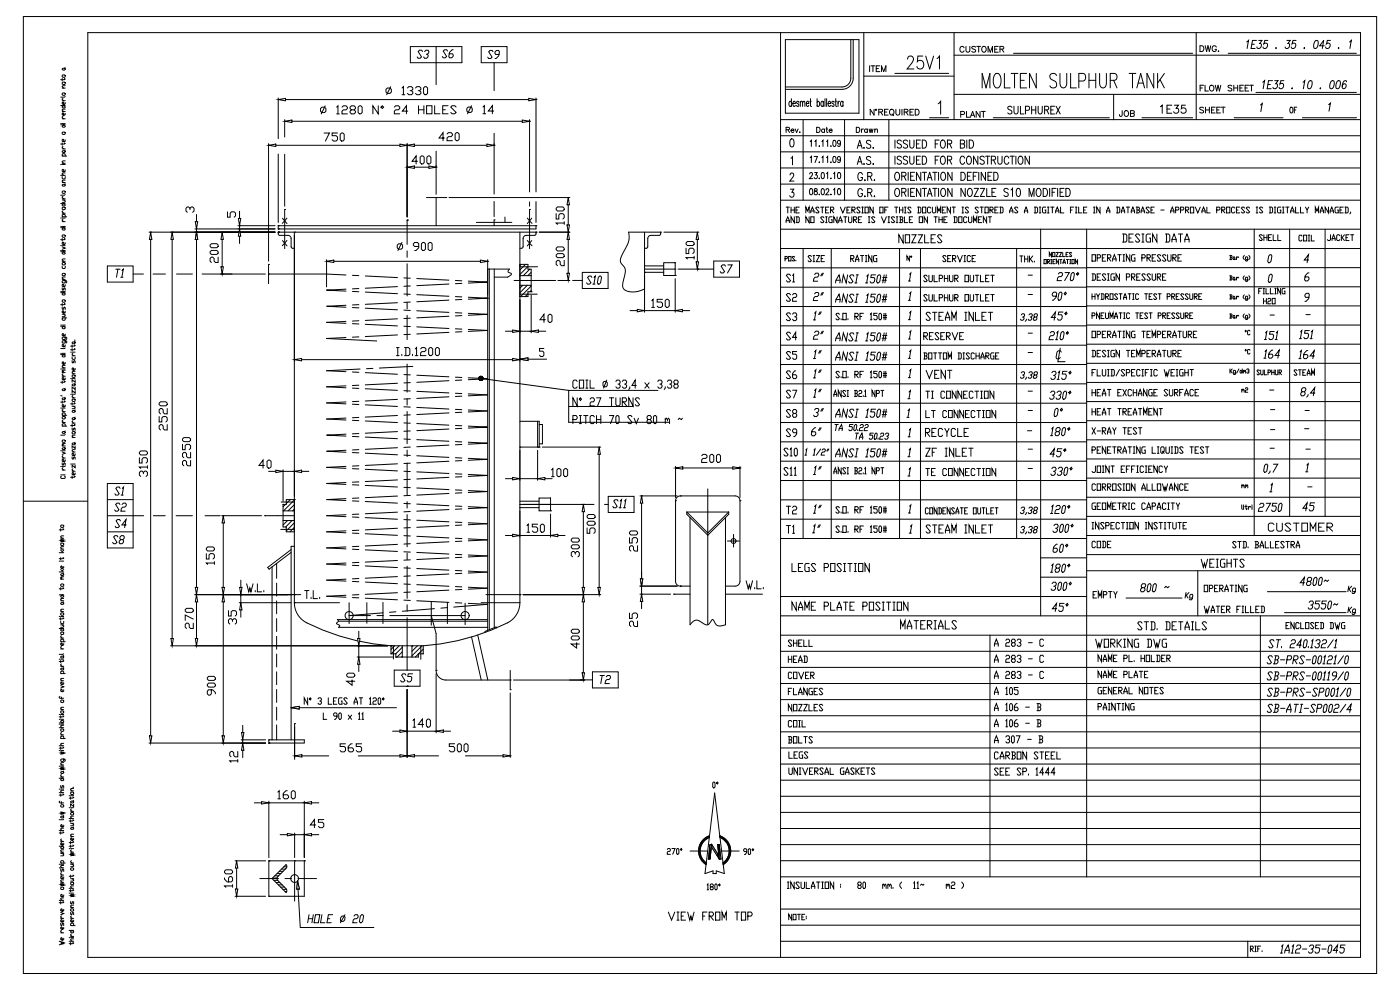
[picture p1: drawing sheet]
<svg xmlns="http://www.w3.org/2000/svg" width="420mm" height="297mm" viewBox="0 0 420 297" stroke-linecap="round" stroke-linejoin="round" font-family="sans-serif">
<g fill="none" stroke="#000" stroke-width=".3">
<path d="M7 5h406v287h-406zM26.3 9.8h381.8v277.4h-381.8zM123.1 14h15.5v4.8h-15.5zM130.8 14v11.4M144.4 14h7.7v4.8h-7.7zM148.2 18.8v8.4M234.2 9.8v277.4M127.9 59.3h5.8M130.8 45.3v4.9M130.8 59.3v8.4M148.2 40v3.5M32.2 79.8h7.7v4.8h-7.7z"/>
<path d="M80.6 79.3v5.8M83.5 67.7h77.3v1h-77.3zM84.7 65.5l1.4 1.6M84.7 72.2l1.4 1.6M85.4 62.8v11.8M86.1 65.4l-1.4 1.6M86.1 72.1l-1.4 1.6M88.3 69.6v108.8h-1M88.3 74.5h-.6l-.3-.3-.1-2.7-.3-.6-.6-.3h-2.6l-.3-.3v-.7h77.3v.7l-.3 .3h-2.7l-.5 .2-.4 .6v2.8l-.3 .3h-.6M122.1 66v7.3M122.1 75.3v1.9M122.1 79.1v9.7"/>
<path d="M142.9 66.7h10.6M148.2 66v1.7M151.5 65.1v1.6M156 79.3h2.4v1.5h.9v1.9M156 69.6v111.2M158.2 65.4l.7 .9 .6-.8M158.2 72.1l.7 .9M158.9 73l-.7 .8M158.9 73l.7 .7M158.9 62.8v11.8M159.5 72.2l-.6 .8M159.6 67l-.7-.7-.7 .8"/>
<path d="M193.4 69.6v17.1l-2.3 .8h-2a2.19 2.19 0 0 1-2.1-3.2 5.2 5.2 0 0 0 .2-4.2v-.1a2.39 2.39 0 0 1-.6-3.6l.5-.9a6.8 6.8 0 0 0 1.5-5.9h9.6v.7l-.4 .3h-2.6l-.7 .3-.2 .6v2.6l-.3 .3-.6 .1M193.4 79.8h5.7M199.1 78.8h3.4v3.8h-3.4zM214.1 78.3h7.7v4.8h-7.7zM234.2 74.6h173.9M240.9 74.6v86.9M249.4 74.6v86.9M269.8 74.6v86.9M276.1 74.6v86.9M305 74.6v86.9M312.2 68.8v115.9M326 68.8v194.2"/>
<path d="M376.2 68.8v91.8M386.9 68.8v86.1M397.5 68.8v86.1M39.9 82.2h3.1M45.9 82.2h3.7M53 82.2h4.7M60.6 82.2h9M80.6 82.2h17.4l5.8 .3M103.8 86.7l-5.8 .3 5.8 .3M103.8 91.6l-5.8 .3 5.8 .3M103.8 96.4l-5.8 .3 5.8 .3M105.7 82.6l1.9 .1"/>
<path d="M105.7 87.4l1.9 .1M105.7 92.3l1.9 .1M105.7 97.1l1.9 .1M107.6 86.6l-1.9 .1M107.6 91.4l-1.9 .1M107.6 96.2l-1.9 .1M109.6 82.8l9.6 .5M109.6 87.6l9.6 .5M109.6 92.5l9.6 .4M109.6 97.3l9.6 .5M119.2 86l-9.6 .5M119.2 90.8l-9.6 .5"/>
<path d="M119.2 95.6l-9.6 .5M121.2 83.4l1.9 .1M121.2 88.2l1.9 .1M121.2 93l1.9 .1M121.2 97.9l1.9 .1M122.1 90.7v2M122.1 94.6v7.3M123.1 85.8l-1.9 .1M123.1 90.6l-1.9 .1M123.1 95.4l-1.9 .1M125 83.6l9.7 .4M125 88.4l9.7 .5"/>
<path d="M125 93.2l9.7 .5M125 98.1l9.7 .4M134.7 85.2l-9.7 .5M134.7 90l-9.7 .5M134.7 94.9l-9.7 .5M134.7 99.7l-9.7 .5M136.6 84.1l1.9 .1M136.6 89l1.9 .1M136.6 93.8l1.9 .1M136.6 98.6l1.9 .1M138.5 85l-1.9 .1M138.5 89.8l-1.9 .1"/>
<path d="M138.5 94.7l-1.9 .1M138.5 99.5l-1.9 .1M140.5 84.3l5.8 .3-5.8 .3M140.5 89.2l5.8 .3-5.8 .2M140.5 94l5.8 .3-5.8 .3M140.5 98.8l5.8 .3-5.8 .3M146.8 80.7h6l-.4 .8 .7 .4a.41 .41 0 0 1 .4 .4 .41 .41 0 0 1-.5 .4l-.7 .4h-4M146.8 80.7v108.2M146.8 80.7h-.5v108.4M148.3 80.7v107.6M154.2 84.1h12.2M156 85.6h3.3"/>
<path d="M156 82.7h3.3M156 80h5.3M156 88.2h5.2M159.3 82.7v2.9M159.3 85.6v1.9h-.9v1.5h-2.4M171.8 84.1h2.9M174.7 81.7h7.7v4.8h-7.7zM193.4 80.7h9M193.4 81.7h5.7M209.3 80.7h4.8M234.2 92h91.8M234.2 97.8h91.8"/>
<path d="M234.2 86.2h91.8M326 97.5h82.1M326 86h82.1M326 91.8h82.1M408.1 80.3l-173.9 .1M103.8 101.2l-5.8 .3 15 .8M103.8 115.7l-5.8 .3 5.8 .3M105.7 116.4l1.9 .1M105.7 111.6l1.9 .1M107.6 101.1l-1.9 .1M107.6 115.6h-1.9M108 110.7l-10 .5 5.8 .3"/>
<path d="M109.6 116.6l9.6 .5M109.6 111.8l9.6 .5M111.9 110.5l-2 .1M119.2 100.5l-9.6 .5M119.2 119.8l-9.6 .5M119.2 115l-9.6 .5M121.2 117.2l1.9 .1M121.2 112.4l1.9 .1M123.1 100.3l-1.9 .1M123.1 119.6l-1.9 .1M123.1 114.8l-1.9 .1M123.9 109.9l-10.1 .5"/>
<path d="M125 117.4l9.7 .5M125 112.6l9.7 .4M134.7 119l-9.7 .5M134.7 114.2l-9.7 .5M136.6 118l1.9 .1M136.6 113.1l1.9 .1M138.5 118.8l-1.9 .1M138.5 114l-1.9 .1M140.5 118.2l5.8 .3-5.8 .2M140.5 113.3l5.8 .3-5.8 .3M197.4 117.1h-26.8v9.6h30.1M234.2 109.3h91.8"/>
<path d="M234.2 103.5h91.8M234.2 115.1h91.8M318.1 104.4l-.8 4.1h2.2M318.4 105.6l-.3-.4h-.6l-.4 .4-.3 1.6 .2 .4h.7l.4-.4M326 103.2h82.1M326 109h82.1M326 114.7h82.1M103.8 130.2l-5.8 .3 5.8 .3M103.8 135.1l-5.8 .3 5.8 .3M103.8 125.4l-5.8 .3 5.8 .3M103.8 139.9l-5.8 .3 5.8 .3M103.8 120.6l-5.8 .3 5.8 .3"/>
<path d="M105.7 126.1l1.9 .1M105.7 130.9l1.9 .1M105.7 135.8l1.9 .1M105.7 121.3l1.9 .1M107.6 130.1h-1.9M107.6 134.9l-1.9 .1M107.6 139.7l-1.9 .1M107.6 125.2l-1.9 .1M107.6 120.4l-1.9 .1M109.6 126.3l9.6 .5M109.6 131.1l9.6 .5M109.6 136l9.6 .4"/>
<path d="M109.6 121.4l9.6 .5M119.2 129.5l-9.6 .5M119.2 134.3l-9.6 .5M119.2 139.1l-9.6 .5M119.2 124.6l-9.6 .5M121.2 126.9l1.9 .1M121.2 131.7l1.9 .1M121.2 136.5l1.9 .1M121.2 122l1.9 .1M123.1 129.3l-1.9 .1M123.1 134.1l-1.9 .1M123.1 138.9l-1.9 .1"/>
<path d="M123.1 124.4l-1.9 .1M125 127.1l9.7 .4M125 131.9l9.7 .5M125 136.7l9.7 .5M125 122.2l9.7 .5M134.7 128.7l-9.7 .5M134.7 133.5l-9.7 .5M134.7 138.4l-9.7 .4M134.7 123.9l-9.7 .5M136.6 127.6l1.9 .1M136.6 132.5l1.9 .1M136.6 137.3l1.9 .1"/>
<path d="M136.6 122.8l1.9 .1M138.5 128.5l-1.9 .1M138.5 133.3l-1.9 .1M138.5 138.2l-1.9 .1M138.5 123.7l-1.9 .1M140.5 127.8l5.8 .3-5.8 .3M140.5 132.7l5.8 .3-5.8 .2M140.5 137.5l5.8 .3-5.8 .3M140.5 123l5.8 .3-5.8 .3M156 126.4h5.8v7.7h-5.8M161.3 126.4v7.7M161.8 127.3h.9v5.8h-.9"/>
<path d="M170.6 121.9h19.4M234.2 120.9h91.8M234.2 126.7h91.8M234.2 132.5h91.8M234.2 138.3h91.8M326 120.5h82.1M326 126.2h82.1M326 131.9h82.1M326 137.7h82.1M7 150.3h19.3M32.2 149.9h7.7M32.2 159.5h7.7"/>
<path d="M32.2 154.7h10.9M32.2 145h7.7v19.4h-7.7zM46 154.7h3.6M52.8 154.7h4.9M61.5 154.7h4.6M79.4 154.7h8.9M84.2 158.8h4.1M84.3 150.6h4M84.9 153.2v3M84.9 153.2v-1.9h1v-1.4h2.4v9.6h-2.4v-1.4h-1v-1.9M84.9 153.2h3.4M84.9 156.2h3.4"/>
<path d="M103.8 144.7l-5.8 .3 5.8 .3M103.8 149.6l-5.8 .3 5.8 .3M103.8 159.2l-5.8 .3 5.8 .3M103.8 154.4l-5.8 .3 5.8 .3M105.7 159.9l1.9 .1M105.7 155.1l1.9 .1M105.7 140.6l1.9 .1M105.7 145.4l1.9 .1M105.7 150.3l1.9 .1M107.6 159l-1.9 .1M107.6 144.6h-1.9M107.6 149.4l-1.9 .1"/>
<path d="M107.6 154.2l-1.9 .1M109.6 155.3l9.6 .5M109.6 140.8l9.6 .5M109.6 145.6l9.6 .5M109.6 150.4l9.6 .5M119.2 158.5l-9.6 .5M119.2 144l-9.6 .5M119.2 148.8l-9.6 .5M119.2 153.6l-9.6 .5M121.2 155.9l1.9 .1M121.2 141.4l1.9 .1M121.2 146.2l1.9 .1"/>
<path d="M121.2 151l1.9 .1M123.1 158.3l-1.9 .1M123.1 143.8l-1.9 .1M123.1 148.6l-1.9 .1M123.1 153.4l-1.9 .1M125 156.1l9.7 .4M125 141.6l9.7 .4M125 146.4l9.7 .5M125 151.2l9.7 .5M134.7 157.7l-9.7 .5M134.7 143.2l-9.7 .5M134.7 148l-9.7 .5"/>
<path d="M134.7 152.9l-9.7 .4M136.6 156.6l1.9 .1M136.6 142.1l1.9 .1M136.6 147l1.9 .1M136.6 151.8l1.9 .1M138.5 157.5l-1.9 .1M138.5 143l-1.9 .1M138.5 147.8l-1.9 .1M138.5 152.7l-1.9 .1M140.5 142.3l5.8 .3-5.8 .3M140.5 147.2l5.8 .2-5.8 .3M140.5 152l5.8 .3-5.8 .3"/>
<path d="M140.5 156.8l5.8 .3-5.8 .3M156 150.4h5.7M156 151.3h9M156 152.3h5.7M161.7 149.4h3.5v3.8h-3.5zM174.5 151.3h3.7M181.3 151.3h1.2M182.5 148.9h7.7v4.8h-7.7zM206 153.6l6.3 6.3 6.3-6.3M206 153.6v.7l6.3 6.3 6.3-6.3v-.7M206 153.6h12.6M207 155.2v32.2l.2-.2a2.04 2.04 0 0 1 3.5-.4 1.52 1.52 0 0 0 1.6 .6 1.52 1.52 0 0 0 1.1-1.2 .44 .44 0 0 1 .6-.3 .44 .44 0 0 1 .2 .5 1.97 1.97 0 0 0 3.1 1.1l.3-.1v-32.2"/>
<path d="M212.3 146.7v40.7M234.2 155.7h91.8M234.2 149.9h91.8M234.2 144.1h91.8M326 143.4h82.1M326 149.2h82.1M326 154.9h82.1M81.6 170.1v51.8M83 169v4.5M83 174.9v3.9M87.3 164.9l-7 5.3 .4 .5 6.6-5M88.3 163.9h-1v58"/>
<path d="M90.2 178.4h-1.9v2.4M103.8 168.9l-5.8 .3 5.8 .3M103.8 164.1l-5.8 .3 5.8 .3M103.8 178.6l-5.8 .3 5.8 .3M103.8 173.7l-5.8 .3 5.8 .3M105.7 164.8h1.9M105.7 174.4l1.9 .1M105.7 169.6l1.9 .1M105.7 179.3l1.9 .1M107.6 168.7l-1.9 .1M107.6 163.9l-1.9 .1M107.6 178.4l-1.9 .1"/>
<path d="M107.6 173.5l-1.9 .1M109.6 164.9l9.6 .5M109.6 160.1l9.6 .5M109.6 174.6l9.6 .5M109.6 169.8l9.6 .5M109.6 179.4l9.6 .5M119.2 168.1l-9.6 .5M119.2 163.3l-9.6 .5M119.2 177.8l-9.6 .5M119.2 173l-9.6 .5M121.2 165.5l1.9 .1M121.2 160.7l1.9 .1"/>
<path d="M121.2 175.2l1.9 .1M121.2 170.4l1.9 .1M123.1 167.9l-1.9 .1M123.1 163.1l-1.9 .1M123.1 177.6l-1.9 .1M123.1 172.8l-1.9 .1M125 165.7l9.7 .5M125 160.9l9.7 .5M125 175.4l9.7 .5M125 170.6l9.7 .4M134.7 167.4l-9.7 .4M134.7 162.5l-9.7 .5"/>
<path d="M134.7 177l-9.7 .5M134.7 172.2l-9.7 .5M136.6 166.3l1.9 .1M136.6 161.5l1.9 .1M136.6 176l1.9 .1M136.6 171.1l1.9 .1M138.5 167.2l-1.9 .1M138.5 162.3l-1.9 .1M138.5 176.8l-1.9 .1M138.5 172l-1.9 .1M140.5 166.5l5.8 .3-5.8 .3M140.5 161.7l5.8 .3-5.8 .2"/>
<path d="M140.5 176.2l5.8 .2-5.8 .3M140.5 171.3l5.8 .3-5.8 .3M145.8 178.4h10.2M202.1 178.2h4.9M207 175.8h-2.9a1.45 1.45 0 0 1-1.5-1.4v-24.2a1.45 1.45 0 0 1 1.5-1.4h16.4a1.45 1.45 0 0 1 1.5 1.4v24.2a1.45 1.45 0 0 1-1.5 1.4h-2.9M217.6 178.2h11.1M218.2 162.3h3.6M220 160.3v3.8M234.2 178.9h91.8M234.2 161.5h91.8M312.2 167.3h13.8M312.2 173.1h13.8"/>
<path d="M326 166.4h82.1M326 160.6h82.1M326 171.2h82.1M337.8 179.4h16.8M359.3 171.2v13.5M380.2 177.5h23.6M83 180.3v3.8M83 185.6v3.8M83 190.9v3.9M83 196.2v3.9M88.3 180.8a6.8 6.8 0 0 0 3.8 6.1 67.7 67.7 0 0 0 25.2 6.8M88.3 180.8h13.5"/>
<path d="M101.5 186.4h44.8M104.7 180.8v6.3M110 180.8v6.2M113.1 184.7h1.9M114.9 180.7v6.4M114.9 183.8l-10.2 .9h6.4M116.9 184.7h22.6M117.3 193.7v2.4h1.4v1h6.8v-1h1.5v-2.4M117.3 193.7h6.3M118 193.7v4M118.8 183.5l-2 .2M120.7 193.7v3.4"/>
<path d="M121.2 180l1.9 .1M122.1 193.9v7.1M125 180.2l9.7 .5M126.2 193.7v4.1M127 193.7h-3.4v3.4M129.4 184.7l1.4 5.4v11a2.9 2.9 0 0 0 2.9 2.9h19.4M129.4 180.4v7.2M130.3 182.6l-9.6 .8M134.2 182.3l-1.9 .1M134.2 180.7v6.4M136.6 180.8l1.9 .1M139.5 180.9v6.5"/>
<path d="M140.5 181l5.8 .3-10.2 .8M141.5 191.1l2.9 12.9M143.3 190.5l3 13.5M144.3 180.8h11.7M146.3 185.9h-45.1l.3 .4-.4 .5a.36 .36 0 0 0-.1 .4 .36 .36 0 0 0 .5 .2l.4 .3-.4 .5h44.8M148.9 188.4l-.1-.3-3.3 1.3 .1 .3M156 180.8a6.8 6.8 0 0 1-3.8 6.1 67.7 67.7 0 0 1-25.2 6.8M234.2 184.7h173.9M234.2 195.4h173.9M234.2 190.5h173.9M297 190.5v72.5M378.1 184.7v78.3"/>
<path d="M385.3 183.8h18.5M83 201.5v3.9M83 206.8v3.9M83 212.2v3.8M83 217.5v4.4M88.4 217.1v10.7M118.3 201h7.7v4.9h-7.7zM153.1 201.1v5.8M177.7 201.5h7.8v4.9h-7.8zM177.7 204h-6.8M234.2 200.2h173.9M234.2 205h173.9"/>
<path d="M234.2 209.9h173.9M234.2 219.5h173.9M234.2 214.7h173.9M80.6 221.9h10.7v1h-10.7zM234.2 224.4h173.9M234.2 229.2h173.9M234.2 234h173.9M234.2 238.9h173.9M80.6 258.2h10.7v10.7h-10.7zM85.8 259.4l.2 .5-.1 .4-2.6 2.7-.2 .6 .2 .5 2.6 2.6 .1 .5-.2 .5-4.2-4.1zM88.4 258.2v12.1M207 255.3h2.5"/>
<path d="M210 255.3h2.3M211.8 259.4l-.3 2.7 2.4-.9v.9h1v-.9l2.4 .9-.3-2.7M211.9 258.8l-.1 .6M212.8 251.2a4.3 4.3 0 0 0-.9 7.6M212.8 251.2l-.9 7.6M212.8 250.7a4.8 4.8 0 0 0-3.2 4 4.8 4.8 0 0 0 2.2 4.7M212.8 250.7l1.6-12.8 1.5 12.8M212.8 250.7v.5M213 253.4h.5l2.2 3.4-.4-3.4h.4l.6 4.3h-.5l-2.4-3.7-.4 3.7h-.5zM215.9 250.7a4.8 4.8 0 0 1 3.3 4 4.8 4.8 0 0 1-2.2 4.7M215.9 250.7l.1 .5M216 251.2l1.2 .7 .7 .8 .6 1.2 .2 1.4"/>
<path d="M216 251.2l.9 7.6M216.5 255.3h2.2M216.9 258.8l.1 .6M218.7 255.3l-.5 2-1.3 1.5M219.2 255.3h2.6M234.2 258.2h173.9M234.2 243.7h173.9M234.2 248.5h173.9M234.2 253.4h173.9M78 263.6h5.6M85.5 263.6h1.9M89.4 263.6h5.6"/>
<path d="M234.2 272.7h173.9M234.2 277.5h173.9M234.2 263h173.9M234.2 282.4h173.9M374.3 282.4v4.8"/>
<circle cx="220" cy="162.3" r=".72"/>
<circle cx="104.7" cy="184.7" r="1.21"/>
<circle cx="139.5" cy="184.7" r="1.21"/>
<circle cx="88.4" cy="263.6" r="1.16"/>
</g>
<g fill="#fff" stroke="#000" stroke-width=".3">
<path d="M144.3 113.5l.6 .1z"/>
<path d="M144.3 113.5h.6z"/>
<path d="M144.3 113.5l.6-.1z"/>
<path d="M144.3 113.5l.5-.2z"/>
<path d="M144.3 113.5l.5-.3z"/>
<path d="M144.3 113.5l.4-.3z"/>
<path d="M144.3 113.5l.4-.4z"/>
<path d="M144.7 113.1l-.4 .4z"/>
<path d="M144.6 113l-.3 .5z"/>
<path d="M144.5 113l-.2 .5z"/>
<path d="M144.4 112.9l-.1 .6z"/>
<path d="M144.3 112.9v.6z"/>
<path d="M144.2 112.9l.1 .6z"/>
<path d="M144.1 112.9l.2 .6z"/>
<path d="M144 113l.3 .5z"/>
<path d="M143.9 113l.4 .5z"/>
<path d="M143.9 113.1l.4 .4z"/>
<path d="M143.8 113.1l.5 .4z"/>
<path d="M143.8 113.2l.5 .3z"/>
<path d="M143.7 113.2l.6 .3z"/>
<path d="M143.7 113.3l.6 .2z"/>
<path d="M143.7 113.4l.6 .1z"/>
<path d="M143.7 113.5h.6z"/>
<path d="M143.7 113.6l.6-.1z"/>
<path d="M143.7 113.7l.6-.2z"/>
<path d="M143.7 113.8l.6-.3z"/>
<path d="M143.8 113.8l.5-.3z"/>
<path d="M143.8 113.9l.5-.4z"/>
<path d="M144.3 113.5l-.5 .5z"/>
<path d="M144.3 113.5l-.4 .5z"/>
<path d="M144.3 113.5l-.3 .5z"/>
<path d="M144.3 113.5l-.3 .6z"/>
<path d="M144.3 113.5l-.2 .6z"/>
<path d="M144.3 113.5l-.1 .6z"/>
<path d="M144.3 113.5v.6z"/>
<path d="M144.3 113.5l.1 .6z"/>
<path d="M144.3 113.5l.2 .6z"/>
<path d="M144.3 113.5l.3 .6z"/>
<path d="M144.3 113.5l.3 .5z"/>
<path d="M144.3 113.5l.4 .5z"/>
<path d="M144.3 113.5l.4 .4z"/>
<path d="M144.3 113.5l.5 .4z"/>
<path d="M144.3 113.5l.5 .3z"/>
<path d="M144.3 113.5l.5 .2z"/>
</g>
<path d="M144.9 113.6l25.7 3.5M156 107.7l2.4-.4v.9z" fill="none" stroke="#000" stroke-width=".3"/>
<path d="M156 107.7l2.4-.4v.9z" fill="#fff" stroke="#000" stroke-width=".3"/>
<path d="M158.4 107.7h5.6M89.3 264.3l.5 2.4h-.8z" fill="none" stroke="#000" stroke-width=".3"/>
<path d="M89.3 264.3l.5 2.4h-.8z" fill="#fff" stroke="#000" stroke-width=".3"/>
<path d="M87.3 212.3l2.4-.4v.8zM89.4 266.7l.7 11.5h22.1" fill="none" stroke="#000" stroke-width=".3"/>
<path d="M87.3 212.3l2.4-.4v.8z" fill="#fff" stroke="#000" stroke-width=".3"/>
<g fill="none" stroke="#000" stroke-width=".3">
<path d="M126.7 15.5l-.2-.4h-.7l-.4 .4 1 1.6-.3 .4h-.7l-.2-.4M127.4 15.5l.4-.4h.6l.3 .4-.1 .4-.4 .4h-.3M128.2 16.3l.3 .4-.1 .4-.4 .4h-.7l-.2-.4M134.3 15.3l-.3-.4h-.6l-.4 .4 1 1.6-.4 .4h-.7l-.2-.4M135.9 14.9h-.3l-.8 .8-.2 1.2 .3 .4h.6l.5-.8-.3-.4h-.9M147.9 15.5l-.3-.4h-.6l-.4 .4 1 1.6-.4 .4h-.6l-.3-.4M149.7 16.3h-1l-.2-.4 .4-.8h.7l.2 .4-.2 1.2-.8 .8h-.3M18.2 37.4h1.4M18.2 37.1h.2M18.2 31.7h1.4M18.7 39.8l.6-.2 .3 .5-.7 .2zM18.7 37.8l.4-.4 .5 .6-.7 .2z"/>
<path d="M18.7 32l.4-.3 .5 .5-.7 .2zM18.7 28.1l.6-.2 .3 .5-.7 .2zM18.7 24.8l.6-.2 .3 .6-.7 .2zM18.7 22.6l.6-.1 .3 .5-.7 .2zM18.7 20.7l.6-.2 .3 .3-.7 .2zM18.7 23.5v.8M18.7 37.1h.9M18.7 35.6h.9M18.7 33.5h.9M18.7 30.2h.9M18.7 26.4h.9M18.9 34.9l-.2 .4 .4 .3"/>
<path d="M18.9 29.5l-.2 .4 .4 .3M19.3 23.5l.3 .2-.3 .2h-1.1M19.6 34l-.3 .6h-.4l-.2-.6 .2-.2 .2 .2v.6M19.6 32.7l-.9 .2 .4 .6M19.6 30.8l-.3 .5h-.4l-.2-.5 .2-.2 .2 .2v.5M19.6 29l-1.4 .1M19.6 25.7l-.9 .2 .4 .5M19.6 20.3l-.3 .2M18.2 52.6h1.4M18.2 49.3h.2M18.7 57.5l.6-.2 .3 .5-.7 .2zM18.7 55.5l.6-.2 .3 .4-.7 .1z"/>
<path d="M18.7 53v.5l.2 .2 .7-.2v-.5M18.7 45.4l.6-.2 .3 .4-.7 .1zM18.7 42.9v.7M18.7 60h.9M18.7 59.6h.9M18.7 54.8h.9M18.7 49.3h.9M18.7 49h.9M18.7 46.8h1.3M18.7 44.7h.9M18.9 58.9l-.2 .4 .4 .3M18.9 46.8l-.2-.2 .2-.5 .7 .2v.5"/>
<path d="M18.9 43.9l-.2 .4 .4 .4M19.1 60l.5 .5-.9 .2M19.3 42.9l.3 .1-.3 .2h-1.1M19.6 58.4l-1.4 .1M19.6 54l-.9 .2 .4 .6M19.6 51.9l-.9 .2 .4 .5M19.6 51l-.3 .5h-.4l-.2-.5 .2-.2 .2 .2v.5M19.6 48.3l-.9 .1 .4 .6M19.6 41.9l-.3 .6h-.4l-.2-.6 .2-.1 .2 .1v.6M19.6 55.1l-.3 .2M19.6 45l-.3 .2M18.2 75.5h1.4"/>
<path d="M18.2 75.1h.2M18.2 73.7h.2M18.2 68.3h1.4M18.2 67.9h.2M18.2 65.4h.2M18.2 61.1h1.4M18.7 79.8v.6l.2 .2 .7-.2v-.6M18.7 78.9l.6-.1 .3 .5-.7 .2zM18.7 75.9l.4-.4 .5 .5-.7 .2zM18.7 74.1l.9 .3-.9 .4M18.7 70.6l.6-.1 .3 .5-.7 .2zM18.7 68.7l.4-.4 .5 .5-.7 .2z"/>
<path d="M18.7 62.3l.6-.1 .3 .5-.7 .2zM18.7 61.4l.4-.3 .5 .5-.7 .2zM18.7 78.4h.9M18.7 71.5v.8M18.7 75.1h.9M18.7 73.7h.9M18.7 67.9h.9M18.7 66.5h.9M18.7 65.4h.9M18.7 65h1.3M18.7 64h.9M18.9 65.8l-.2 .3 .4 .4"/>
<path d="M18.9 65l-.2-.1 .2-.6 .7 .2v.5M18.9 63.2l-.2 .4 .4 .4M19.3 71.5l.3 .2-.3 .2h-1.1M19.6 77.7l-.9 .2 .4 .5M19.6 72.8l-.3 .5h-.4l-.2-.5 .2-.2 .2 .2v.5M217.6 79.9l-.2-.4h-.7l-.4 .4 1 1.6-.3 .4h-.7l-.2-.4M218.3 79.5h1.3l-1.4 2.4M235.5 77.6h.5l.2-.2-.2-.5h-.5v1.4M236.6 76.9h.7v1.4h-.7zM238.4 77.2l-.2-.3-.5 .3 .7 .9-.2 .2-.5-.2M238.7 78.1v.2M243.4 77l-.2-.3h-.5l-.3 .3 1 1.2-.2 .3h-.5l-.3-.3"/>
<path d="M243.9 78.5h.5M243.9 76.7h.5M244.1 76.7v1.8M244.9 76.7h1l-1 1.8h1M246.3 77.6h.5M247.3 76.7h-1v1.8h1M255.2 77.6h.7l.3-.3-.3-.6h-.7v1.8M255.4 77.6l.8 .9M256.7 78.5v-.6l.4-1.2 .5 1.2v.6M256.7 77.9h.9M258.1 76.7h1M258.6 76.7v1.8"/>
<path d="M259.6 78.5h.5M259.6 76.7h.5M259.8 76.7v1.8M261.6 76.7v1.8l-1-1.8v1.8M263 76.7h-.7l-.3 .3v1.2l.3 .3h.7v-.9h-.2M270.9 70.4v2.4l-1.3-2.4v2.4M271.6 70.4h1.3v2.4h-1.3zM272.8 76.8v1.3l-.7-1.3v1.3M273.3 76.8l.2 .2-.2 .2-.1-.2zM273.5 70.4h1.3l-1.3 2.4h1.3M275.4 70.4h1.3l-1.3 2.4h1.3M277.4 70.4v2.4h1.3"/>
<path d="M279.3 71.6h.7M280.6 70.4h-1.3v2.4h1.3M282.5 70.8l-.3-.4h-.6l-.4 .4 1.3 1.6-.3 .4h-.6l-.4-.4M283.8 77l-.3-.3h-.5l-.2 .3 1 1.2-.3 .3h-.5l-.2-.3M284.3 77.6h.5M285.3 76.7h-1v1.8h1M285.7 77.6h.8l.2-.3-.2-.6h-.8v1.8M286 77.6l.7 .9M287.2 76.7l.8 1.8 .7-1.8M289.2 78.5h.5M289.2 76.7h.5M289.4 76.7v1.8"/>
<path d="M291.1 77l-.2-.3h-.5l-.2 .3v1.2l.2 .3h.5l.2-.3M291.6 77.6h.5M292.6 76.7h-1v1.8h1M305.9 76.8h1M306.4 76.8v1.8M307.4 77.7h.9M307.4 76.8v1.8M308.3 76.8v1.8M308.8 76.8v1.8M309.1 77.7l.7 .9M309.8 76.8l-.7 .9h-.3M310.3 78.3v.3"/>
<path d="M313.2 77.9h.7v1.2h-.7zM314.2 78.5h.5l.2-.2-.2-.4h-.5v1.2M314.4 78.5l.5 .6M315.2 77.9h.3M315.2 79.1h.3M315.4 77.9v1.2M315.4 75.7v1.3l-.6-1.3v1.3M315.8 75.7h.7v1.3h-.7zM315.9 78.5h.3M316.5 77.9h-.6v1.2h.6M316.8 75.7h.7l-.7 1.3h.7M317.6 77.9v1.2l-.7-1.2v1.2"/>
<path d="M317.8 75.7h.7l-.7 1.3h.7M317.9 77.9h.7M318.2 77.9v1.2M318.8 75.7v1.3h.7M318.9 79.1l.3-1.2 .4 1.2M318.9 78.7h.7M319.8 76.4h.3M319.9 77.9h.7M320.2 77.9v1.2M320.5 75.7h-.7v1.3h.7M320.9 77.9h.3M320.9 79.1h.3"/>
<path d="M321.1 77.9v1.2M321.5 75.9l-.5-.2-.2 .2 .7 .9-.2 .2-.5-.2M321.6 77.9h.6v1.2h-.6zM323.2 77.9v1.2l-.6-1.2v1.2M327.6 76.4h1v1.9h-1zM329.1 77.4h.8l.3-.3-.3-.7h-.8v1.9M330.7 77.4h.5M331.7 76.4h-1v1.9h1M332.2 77.4h.8l.3-.3-.3-.7h-.8v1.9M332.5 77.4l.8 .9M333.8 78.3v-.6l.5-1.3 .5 1.3v.6M333.8 77.7h1"/>
<path d="M335.3 76.4h1M335.8 76.4v1.9M336.7 70.2h1l.3 .4v1.6l-.3 .4h-1M336.9 78.3h.5M336.9 76.4h.5M337.1 70.2v2.4M337.1 76.4v1.9M338.7 71.4h.6M338.9 76.4v1.9l-1-1.9v1.9M340 70.2h-1.3v2.4h1.3M340.5 76.4h-.8l-.3 .3v1.3l.3 .3h.8v-.9h-.3M341.9 70.6l-.3-.4h-.7l-.3 .4 1.3 1.6-.3 .4h-.7l-.3-.4"/>
<path d="M342.5 77.4h.8l.3-.3-.3-.7h-.8v1.9M342.5 72.6h.7M342.5 70.2h.7M342.9 70.2v2.4M344.1 77.4h.8l.2-.3-.2-.7h-.8v1.9M344.3 77.4l.8 .9M345.1 70.2h-1l-.3 .4v1.6l.3 .4h1v-1.2h-.3M345.6 77.4h.5M346.7 76.4h-1.1v1.9h1.1M347 70.2v2.4l-1.2-2.4v2.4M348.2 76.7l-.3-.3h-.5l-.2 .3 1 1.3-.3 .3h-.5l-.2-.3M349.6 70.2h1l.3 .4v1.6l-.3 .4h-1"/>
<path d="M349.7 76.7l-.2-.3h-.5l-.3 .3 1 1.3-.2 .3h-.5l-.3-.3M349.9 70.2v2.4M350.3 76.4v1.6l.2 .3h.5l.3-.3v-1.6M351.6 72.6v-.8l.6-1.6 .6 1.6v.8M351.6 71.8h1.2M351.8 77.4h.8l.2-.3-.2-.7h-.8v1.9M352.1 77.4l.7 .9M353.4 77.4h.5M353.5 70.2h1.3M354.1 70.2v2.4M354.4 76.4h-1v1.9h1M355.4 72.6v-.8l.7-1.6 .6 1.6v.8"/>
<path d="M355.4 71.8h1.3M368.9 76.6h.5l.2 .2-.2 .4M369.1 77.2h.3l.2 .5-.2 .2h-.5M369.1 76.6v1.3M370.1 77l.3 .2-.1 .7-.4-.2zM370.4 77.7l.2 .2M370.9 77v.9M371.6 77.2l-.3-.2-.4 .5M373.3 76.6l-.4 .4v.5l.4 .4M374.3 77.9h-.5l-.2-.2 .2-.7 .5 .2v.9l-.2 .2-.5-.2M374.6 76.6l.3 .4v.5l-.3 .4M378.7 70.7l-.2-.3h-.5l-.2 .3 .9 1.2-.2 .3h-.5l-.2-.3"/>
<path d="M379.1 70.4v1.8M379.1 71.3h1M380.1 70.4v1.8M380.5 71.3h.5M381 76.4h.3l.3 .4-.3 1.6-.4 .4h-.3l-.3-.4 .3-1.6zM381.5 70.4h-1v1.8h1M381.9 70.4v1.8h1M383.3 70.4v1.8h1M390.6 70.8l-.2-.3h-.5l-.2 .3v1.2l.2 .3h.5l.2-.3M391 70.5h1v1.8h-1zM392.4 70.5h.5M392.4 72.3h.5"/>
<path d="M392.6 78h-1.3l1.2-1.6-.4 2.4M392.7 70.5v1.8M393.4 70.5v1.8h.9M399.1 70.4v1.5l-.2 .3h-.5l-.2-.3M399.6 72.2l.5-1.8 .4 1.2v.6M399.6 71.6h.9M401.9 70.7l-.2-.3h-.5l-.2 .3v1.2l.2 .3h.5l.2-.3M402.4 70.4v1.8M402.6 71.3l.7 .9M403.3 70.4l-.7 .9h-.2M403.8 71.3h.4M404.7 70.4h-.9v1.8h.9"/>
<path d="M405.2 70.4h.9M405.6 70.4v1.8M18.2 97.9h1.4M18.2 97.5h.2M18.2 87.8h1.4M18.2 87.4h.2M18.7 98.2l.4-.3 .5 .5-.7 .2zM18.7 92.1v.5l.2 .2 .4-.7 .3 .2v.5M18.7 90.1l.6-.2 .3 .6-.7 .2zM18.7 88.1l.4-.3 .5 .5-.7 .2zM18.7 86.3v.6l.2 .2 .4-.8 .3 .2v.6M18.7 82.2l.6-.2 .3 .5-.7 .2z"/>
<path d="M18.7 91v.7M18.7 97.5h.9M18.7 95.4h1.3M18.7 94.3h.9M18.7 87.4h.9M18.7 83.8h.9M18.9 95.4l-.2 .1 .2 .6 .7-.2v-.5M19.1 94.3l.5 .5-.9 .2M19.3 91l.3 .2-.3 .2h-1.1M19.6 93.4l-.3 .5h-.4l-.2-.5 .2-.2 .2 .2v.5M19.6 85.4l-.3 .6h-.4l-.2-.6 .2-.1 .2 .1v.6M19.6 84.2v.5l-.3 .2-.6-.2 .2-.5h.9l.2 .1-.2 .6"/>
<path d="M19.6 83.1l-.9 .2 .4 .5M34.7 80.8h1.3M35.4 80.8l-.5 2.4M36.2 83.2h.7M36.6 81.2l.4-.4-.4 2.4M177.5 83.2l-.2-.4h-.6l-.4 .4 1 1.6-.4 .4h-.7l-.2-.4M177.8 85.2h.7M178.2 83.2l.4-.4-.4 2.4M179.9 82.8h.3l.3 .4-.3 1.6-.4 .4h-.3l-.3-.4 .3-1.6zM237.1 82.6l-.3-.3h-.6l-.3 .3 1.2 1.6-.3 .4h-.6l-.3-.4M237.1 88.4l-.3-.3h-.6l-.3 .3 1.2 1.6-.3 .4h-.6l-.3-.4M237.1 94.2l-.3-.3h-.6l-.3 .3 1.2 1.6-.3 .4h-.6l-.3-.4"/>
<path d="M237.8 82.6l.3-.3v2.3M237.8 88.4l.3-.3h.6l.3 .3-.3 .8h-.6l-.3 .4v.8h1.2M237.8 94.2l.3-.3h.6l.3 .7-.3 .4h-.3M237.8 84.6h.6M238.7 95l.3 .4-.3 .8h-.6l-.3-.4M244 96h.6M244.4 99.7l.3-.4h.7l.2 .4-.4 .9h-.7l-.4 .4-.1 .8h1.3M244.4 93.9l.3-.4-.4 2.5M244.4 88.1l.3-.4h.7l.2 .4-.4 .9h-.7l-.4 .4-.1 .8h1.3M244.4 82.3l.3-.4h.7l.2 .4-.4 .9h-.7l-.4 .4-.1 .8h1.3M246 93.5l-.4 .8M246.4 93.5l-.5 .8"/>
<path d="M246.7 99.3l-.5 .8M246.7 87.7l-.5 .8M246.7 81.9l-.5 .9M247 99.3l-.5 .8M247 87.7l-.5 .8M247 81.9l-.5 .9M250.6 90.7l.2-.8 .9-1.6 .4 1.6-.2 .8M250.6 84.9l.2-.8 .9-1.6 .4 1.6-.2 .8M250.8 84.1h1.3M250.8 89.9h1.3M251.8 94.3l-.3-.3h-.5l-.2 .3 1 1.3-.3 .3h-.5l-.2-.3M252.3 95.6v.3"/>
<path d="M252.8 94h1.1v1.9h-1.1zM254.3 99.9l-.4 2.4-.9-2.4-.4 2.4M254.3 88.3l-.4 2.4-.9-2.4-.4 2.4M254.3 82.5l-.4 2.4-.9-2.4-.4 2.4M254.4 95.6v.3M256.1 88.7l-.2-.4h-.7l-.3 .4 1 1.6-.4 .4h-.7l-.2-.4M256.1 82.9l-.2-.4h-.7l-.3 .4 1 1.6-.4 .4h-.7l-.2-.4M256.4 90.7h.7M256.4 84.9h.7M256.4 95h.8l.3-.4-.3-.6h-.8v1.9M256.7 95l.8 .9M256.9 99.9h.6"/>
<path d="M256.9 88.3h.6M256.9 82.5h.6M257.2 99.9l-.4 2.4M257.2 88.3l-.4 2.4M257.2 82.5l-.4 2.4M258 95h.5M259 94h-1v1.9M259.7 90.7h.6M259.7 84.9h.6M260 88.7l.4-.4-.4 2.4M260 82.9l.4-.4-.4 2.4M261.1 94.3l.2-.3v1.9"/>
<path d="M261.1 95.9h.5M262.7 99.9h-1.3l-.2 .8h1l.2 .4-.1 .8-.4 .4h-.6l-.3-.4M262.7 88.3h-1.3l-.2 .8h1l.2 .4-.1 .8-.4 .4h-.6l-.3-.4M262.7 82.5h-1.3l-.2 .8h1l.2 .4-.1 .8-.4 .4h-.6l-.3-.4M263.1 94h-1v.6h.8l.2 .4v.6l-.2 .3h-.5l-.3-.3M263.6 99.9h.3l.3 .4-.3 1.6-.4 .4h-.3l-.3-.4 .3-1.6zM263.6 88.3h.3l.3 .4-.3 1.6-.4 .4h-.3l-.3-.4 .3-1.6zM263.6 82.5h.3l.3 .4-.3 1.6-.4 .4h-.3l-.3-.4 .3-1.6zM263.9 94l.5 .3v1.3l-.2 .3-.5-.3v-1.3zM264.6 84.1h1.3M264.6 89.9h1.3M264.8 89.1h1.3"/>
<path d="M264.8 83.3h1.3M264.9 95.3h1.1M264.9 94.6h1.1M265.2 94v1.9M265.2 88.3l-.4 2.4M265.2 99.9l-.4 2.4M265.2 82.5l-.4 2.4M265.7 94v1.9M265.9 99.9l-.4 2.4M265.9 88.3l-.4 2.4M265.9 82.5l-.4 2.4M272.5 95.9h.6"/>
<path d="M272.5 90.1h.6M272.5 84.3h.6M272.8 99.7l.4-.4-.4 2.4M272.8 93.9l.4-.4-.4 2.4M272.8 88.1l.4-.4-.4 2.4M272.8 82.3l.4-.4-.4 2.4M278.1 88.7l-.2-.3h-.5l-.3 .3 1 1.3-.2 .3h-.5l-.3-.3M278.1 82.9l-.2-.3h-.5l-.3 .3 1 1.3-.2 .3h-.5l-.3-.3M278.7 88.4v1.6l.2 .3h.5l.3-.3v-1.6M278.7 82.6v1.6l.2 .3h.5l.3-.3v-1.6M279.1 94.1l-.3-.4h-.7l-.3 .4 1.3 1.6-.3 .4h-.7l-.3-.4M279.7 93.7h1.3"/>
<path d="M279.9 99.8h-1.1v2.1h1.1M280.2 88.4v1.9h1M280.2 82.6v1.9h1M280.4 93.7v2.4M281.7 94.9h.6M281.7 89.3h.8l.3-.3-.3-.6h-.8v1.9M281.7 83.5h.8l.3-.3-.3-.6h-.8v1.9M283 93.7h-1.3v2.4h1.3M283.3 82.6v1.9M283.3 88.4v1.9M283.3 89.3h1M283.3 83.5h1"/>
<path d="M283.3 99.8h-1.1v2.1h1.1M283.6 96.1v-.8l.7-1.6 .6 1.6v.8M283.6 95.3h1.3M284.3 82.6v1.9M284.3 88.4v1.9M284.8 88.4v1.6l.3 .3h.5l.3-.3v-1.6M284.8 82.6v1.6l.3 .3h.5l.3-.3v-1.6M285.5 96.1v-2.4l.7 1.6 .6-1.6v2.4M285.6 99.8l.9 2.1 .8-2.1M286.4 89.3h.8l.2-.3-.2-.6h-.8v1.9M286.4 83.5h.8l.2-.3-.2-.6h-.8v1.9M286.6 89.3l.8 1"/>
<path d="M286.6 83.5l.8 1M289 99.8h-1.1v2.1h1.1M289.4 93.7h.7M289.4 96.1h.7M289.5 88.4h1v1.9h-1zM289.5 82.6h1v1.9h-1zM289.7 93.7v2.4M291 88.4v1.6l.3 .3h.5l.3-.3v-1.6M291 82.6v1.6l.3 .3h.5l.3-.3v-1.6M292 93.7v2.4l-1.3-2.4v2.4M292.6 88.4h1M292.6 82.6h1"/>
<path d="M292.6 93.7v2.4h1.3M293.1 82.6v1.9M293.1 88.4v1.9M294.1 88.4v1.9h1M294.1 82.6v1.9h1M294.6 94.9h.6M295.7 89.3h.5M295.7 83.5h.5M295.9 93.7h-1.3v2.4h1.3M296.5 93.7h1.3M296.7 88.4h-1v1.9h1M296.7 82.6h-1v1.9h1"/>
<path d="M297.1 93.7v2.4M297.2 88.4h1M297.2 82.6h1M297.7 82.6v1.9M297.7 88.4v1.9M306.3 94.5l.4-.4h.5l.1 .7-.6 .3M307 95.1l.2 .3-.4 .7h-.5l-.2-.4M307.9 95.7l-.4 .7M308.4 99.9h1.3M308.4 88.3h1.3M308.4 82.5h1.3M308.7 94.5l.3-.4h.5l.1 .7-.5 .3"/>
<path d="M309.3 95.1l.2 .6-.3 .4h-.6l-.2-.4M310.4 95.1l-.2-.6 .3-.4h.5l.2 .7-1.2 .6 .2 .7h.5l.3-.4-.1-.6M315 99.9l.4-.4h.7l.2 .4-.4 .8h-.7l-.4 .4-.1 .8h1.3M316.7 95.2h-1.3l1.2-1.6-.4 2.4M316.9 88.8h-1l-.3-.4 .1-.4 .4-.4h.6l.3 .4-.2 1.2-.8 .9h-.3M317 99.9l.4-.4-.5 2.4M317.5 82.2l.4-.4h.6l.3 .4-.5 .8h-.6l-.4 .4-.2 .8h1.3M318 87.6h.4l.2 .4-.3 1.6-.4 .5h-.3l-.2-.5 .2-1.6zM318.7 99.5h.3l.2 .4-.3 1.6-.4 .4h-.3l-.2-.4 .3-1.6zM318.9 93.6h-1.3l-.1 .8h.9l.3 .4-.2 .8-.4 .4h-.6l-.3-.4M319.5 81.8h1.3l-1.4 2.4M319.6 87.6l.3 .4-.4 .4-.3-.4z"/>
<path d="M319.9 93.6l.2 .4-.4 .4-.2-.4zM320.3 99.5l.2 .4-.4 .4-.2-.4zM321.7 81.8h.4l.2 .4-.3 1.6-.4 .4h-.3l-.2-.4 .2-1.6zM323.3 81.8l.3 .4-.4 .4-.2-.4zM327.6 94.7h.7l.2-.3-.2-.5h-.7v1.7M327.6 82.1h.8l.2 .4v1.3l-.2 .3h-.8M327.6 99.4h1v1.9h-1zM327.6 88.1v1.7M327.6 89h.9M327.8 82.1v2M328.5 88.1v1.7M328.9 88.1l.5 .9v.8"/>
<path d="M329.1 83.1h.5M329.8 93.9v1.7l-.9-1.7v1.7M329.8 88.1l-.4 .9M330.2 82.1h-1.1v2h1.1M330.3 88.1h.7l.2 .3v1.1l-.2 .3h-.7M330.3 94.7h.4M330.5 88.1v1.7M331.2 93.9h-.9v1.7h.9M331.6 93.9v1.4l.3 .3h.4l.2-.3v-1.4M331.6 89h.7l.2-.3-.2-.6h-.7v1.7M331.7 82.5l-.3-.4h-.5l-.2 .4 1 1.3-.3 .3h-.5l-.2-.3M331.7 99.4h-1v1.9h1"/>
<path d="M331.9 89l.6 .8M332.2 84.1h.5M332.2 82.1h.5M332.5 82.1v2M333 95.6v-1.7l.4 1.1 .5-1.1v1.7M333 88.1h.9v1.7h-.9zM334.3 82.1h-.8l-.2 .4v1.3l.2 .3h.8v-1h-.3M334.3 95.6l.5-1.7 .4 1.7M334.3 95h.9M335.2 88.4l-.2-.3h-.4l-.3 .3 .9 1.1-.2 .3h-.4l-.3-.3M335.3 99.4h1M335.7 93.9h.9"/>
<path d="M335.7 88.1h.9M335.8 82.1v2l-1-2v2M335.8 99.4v1.9M336.2 88.1v1.7M336.2 93.9v1.7M336.9 99.4h.5M337.1 89.8l.4-1.7 .5 1.7M337.1 95.6h.4M337.1 93.9h.4M337.1 89.3h.9M337.1 99.4v1.9M337.3 93.9v1.7"/>
<path d="M337.9 83.1h.8l.2-.3-.2-.7h-.8v2M338.4 88.1h.9M338.9 94.2l-.3-.3h-.4l-.2 .3v1.1l.2 .3h.4l.3-.3M338.9 88.1v1.7M338.9 99.4v1.9l-1-1.9v1.9M339.4 83.1h.8l.3-.3-.3-.7h-.8v2M339.7 83.1l.8 1M339.8 88.1h.4M339.8 89.8h.4M340 88.1v1.7M340.5 99.4h-.8l-.3 .3v1.3l.3 .3h.8v-1h-.3M340.7 93.9h.9"/>
<path d="M341 83.1h.5M341.1 93.9v1.7M341.6 88.4l-.3-.3h-.4l-.2 .3v1.1l.2 .3h.4l.3-.3M342 82.1h-1v2h1M342 94.7h.5M342.5 99.4h1.1M342.9 93.9h-.9v1.7h.9M343 99.4v1.9M343.4 88.1h.9M343.6 82.5l-.3-.4h-.5l-.3 .4 1.1 1.3-.3 .3h-.5l-.3-.3M343.8 88.1v1.7M344.3 94.2l-.3-.3h-.4l-.2 .3 .9 1.1-.3 .3h-.4l-.2-.3"/>
<path d="M344.7 93.9h.9M344.7 89h.5M345.1 82.5l-.2-.4h-.6l-.2 .4 1 1.3-.2 .3h-.6l-.2-.3M345.1 99.4h-1v1.9h1M345.2 93.9v1.7M345.6 82.1v1.7l.3 .3h.5l.3-.3v-1.7M345.6 88.1h-.9v1.7h.9M347 88.4l-.2-.3h-.5l-.2 .3 .9 1.1-.2 .3h-.5l-.2-.3M347.2 83.1h.7l.3-.3-.3-.7h-.7v2M347.4 94.7h.7l.2-.3-.2-.5h-.7v1.7M347.4 83.1l.8 1M347.4 88.1h.9"/>
<path d="M347.9 88.1v1.7M348.7 83.1h.5M348.8 94.7h.7l.2-.3-.2-.5h-.7v1.7M349 94.7l.7 .9M349.7 82.1h-1v2h1M349.7 99.4h-1v1.9h1M350.1 89h.7l.2-.3-.2-.6h-.7v1.7M350.1 94.7h.5M351 93.9h-.9v1.7h.9M351.5 89h.7l.2-.3-.2-.6h-.7v1.7M351.7 89l.7 .8M352.4 94.2l-.2-.3h-.5l-.2 .3 .9 1.1-.2 .3h-.5l-.2-.3"/>
<path d="M352.8 89h.5M353.4 99.4h1M353.7 94.2l-.2-.3h-.4l-.3 .3 .9 1.1-.2 .3h-.4l-.3-.3M353.7 88.1h-.9v1.7h.9M353.9 99.4v1.9M354.2 93.9v1.4l.2 .3h.5l.2-.3v-1.4M354.9 99.4v1.6l.3 .3h.5l.2-.3v-1.6M355.1 88.4l-.2-.3h-.5l-.2 .3 .9 1.1-.2 .3h-.5l-.2-.3M355.5 94.7h.7l.2-.3-.2-.5h-.7v1.7M355.8 94.7l.6 .9M356.4 88.4l-.2-.3h-.4l-.3 .3 .9 1.1-.2 .3h-.4l-.3-.3M356.9 88.1v1.4l.2 .3h.5l.2-.3v-1.4"/>
<path d="M356.9 94.7h.5M357.8 93.9h-.9v1.7h.9M358.3 89h.6l.3-.3-.3-.6h-.6v1.7M358.5 89l.7 .8M359 99.4h-1v1.9h1M359.6 89h.5M360.5 88.1h-.9v1.7h.9M368.9 94.2h.5l.2 .2-.2 .4M368.9 82.7l.7 .3-.2 .4M368.9 88.4h.5l.2 .2-.2 .5M369.1 94.8h.3l.2 .4-.2 .2h-.5M369.1 83.4h.3l.2 .4-.2 .2h-.5"/>
<path d="M369.1 89.1h.3l.2 .4-.2 .2h-.5M369.1 82.7v1.3M369.1 88.4v1.3M369.1 94.2v1.2M370.1 94.6l.3 .2-.1 .6-.4-.2zM370.1 83.2l.3 .2-.1 .6-.4-.2zM370.1 88.9l.3 .2-.1 .6-.4-.2zM370.4 95.2l.2 .2M370.4 83.8l.2 .2M370.4 89.5l.2 .2M370.9 83.2v.8M370.9 88.9v.8"/>
<path d="M370.9 94.6v.8M371.6 94.8l-.3-.2-.4 .4M371.6 83.4l-.3-.2-.4 .4M371.6 89.1l-.3-.2-.4 .4M373.3 94.2l-.4 .4v.4l.4 .4M373.3 82.7l-.4 .5v.4l.4 .4M373.3 88.4l-.4 .5v.4l.4 .4M373.7 99.1l.2 .2-.2 .2-.2-.2zM374.3 95.4h-.5l-.2-.2 .2-.6 .5 .2v.8l-.2 .3-.5-.3M374.3 84h-.5l-.2-.2 .2-.6 .5 .2v.8l-.2 .2-.5-.2M374.3 89.7h-.5l-.2-.2 .2-.6 .5 .2v.8l-.2 .2-.5-.2M374.6 94.2l.3 .4v.4l-.3 .4"/>
<path d="M374.6 82.7l.3 .5v.4l-.3 .4M374.6 88.4l.3 .5v.4l-.3 .4M375 99.3l-.2-.2-.6 .2 .2 1.2 .6-.3M377.6 87.3h.4M378.5 86.5h-.9v1.6M378.9 88.1h.4M378.9 86.5h.4M379 89.5v1.6M379 90.3h.9M379.1 86.5v1.6M379.6 99.8l.4-.4-.4 2.5M379.8 86.5v1.6h.9"/>
<path d="M379.9 89.5v1.6M380.3 89.8l.3-.3h.4l.2 .3-.2 .5h-.4l-.3 .3v.5h.9M381 94.5h1.3M381.1 86.5v1.6h.9M381.1 82.3h.3l.3 .4-.3 1.6-.4 .4h-.3l-.3-.4 .3-1.6zM381.6 89.5h.9v1.6h-.9zM382.3 99.4h-1.3l-.2 .8h1l.3 .5-.2 .8-.4 .4h-.6l-.3-.4M382.4 88.1h.4M382.4 86.5h.4M382.6 86.5v1.6M382.9 99.8l.3-.4-.4 2.5M384.2 86.5v1.6l-.9-1.6v1.6"/>
<path d="M385.5 86.5h-.7l-.2 .3v1.1l.2 .2h.7v-.8h-.2M390.1 99.6l.4-.4-.4 2.4M391.8 94.4h1.2M392.6 89.2h-.9l-.3-.4 .5-.8h.6l.3 .4-.2 1.2-.8 .8h-.3M392.7 81.9h-.4l-.7 .8-.3 1.2 .3 .4h.6l.4-.4 .1-.4-.2-.4h-1M392.8 99.2h-1.3l-.2 .8h1l.3 .4-.2 .8-.4 .4h-.6l-.3-.4M393.3 99.6l.4-.4-.4 2.4M18.2 118.6l.5 .2M18.2 110.7h.2M18.2 106.4h1.4M18.2 106h.2M18.7 119.5l.6-.1 .3 .3-.7 .2z"/>
<path d="M18.7 116.8l.6-.2 .3 .4-.7 .2zM18.7 106.7l.4-.3 .5 .5-.7 .2zM18.7 114.3v.7M18.7 112.9h.9M18.7 111.8h.9M18.7 110.7h.9M18.7 110.3h.9M18.7 106h.9M18.9 112.1l-.2 .4 .4 .4M19.1 111.4l-.4 .2 .2 .2M19.3 114.3l.3 .2-.3 .2h-1.1M19.6 113.4l-.3 .5-.6-.1v-.4l.2-.2 .2 .2v.5"/>
<path d="M19.6 111.1h-.7l-.2 .1 .2 .2M19.6 109.6l-.9 .2 .4 .5M19.6 108.7l-.3 .5h-.4l-.2-.5 .2-.2 .2 .2v.5M19.6 104.4l-1.4 .2M19.6 103.5l-.3 .5h-.4l-.2-.5 .2-.2 .2 .2v.5M19.6 102.2v.6l-.3 .1-.6-.1 .2-.6h.9l.2 .2-.2 .5M19.6 101.1v.6l-.3 .2-.6-.2 .2-.6h.9l.2 .2-.2 .6M19.6 100.2l-.3 .6h-.4l-.2-.6 .2-.2 .2 .2v.6M19.6 119.2l-.3 .2M19.6 116.5l-.3 .1M21.2 118.3h.2M21.2 113.6h.2"/>
<path d="M21.2 105.6h.2M21.6 119.9l.7-.2 .2 .6-.6 .1zM21.6 115.4l.7-.2 .2 .4-.6 .1zM21.6 112.7l.7-.2 .2 .5-.6 .2zM21.6 108.2v.5l.3 .2 .2-.2 .2-.5 .2 .1v.6M21.6 107.1v.5l.3 .2 .6-.2v-.5M21.6 102.8l.7-.2 .2 .3-.6 .2zM21.6 103.5v.7M21.6 104.6v.7M21.6 119.4h.9M21.6 118.3h.9M21.6 113.6h.9"/>
<path d="M21.6 112.1h.9M21.6 106.7h.9M21.6 105.6h.9M21.9 118.6l-.3 .4 .5 .4M21.9 106l-.3 .4 .5 .3M22.3 104.6l.2 .1-.2 .2h-1.1M22.3 103.5l.2 .2-.2 .1h-1.1M22.3 102h.2M22.5 117.2v.7l-.9-.7v.7M22.5 116.1v.7l-.9-.7v.7M22.5 113.9v.8l-.9-.8v.8M22.5 111.4l-.9 .2 .5 .5"/>
<path d="M22.5 110.5l-.2 .6-.7-.2v-.4l.3-.2 .2 .2v.6M22.5 115l-.2 .2M22.5 102.4l-.2 .2M163.2 104.5h-1.3v.8h.9l.4 .4v.8l-.4 .5h-.6l-.3-.5M173.1 114.4l-.3-.4h-.6l-.3 .4v1.6l.3 .4h.6l.3-.4M173.1 119.3v2.5l-1.2-2.5v2.5M173.8 114h1.3v2.4h-1.3zM174.1 119.3l.3 .4-.3 .4-.3-.4zM175.7 114h.7M175.7 116.4h.7M176 114v2.4M177 114v2.4h1.3"/>
<path d="M177 119.7l.3-.4h.7l.3 .4v.4l-.3 .4h-.7l-.3 .4v.9h1.3M178.9 119.3h1.3l-.9 2.5M181.2 114.4h.6l.4 .4v.8l-.4 .4h-.6l-.3-.4v-.8zM182 114l-1 2.4M182.8 119.3h1.3M183.5 119.3v2.5M184.7 114.4l.4-.4h.6l.3 .4v.4l-.3 .4h-.3M184.7 119.3v2.1l.4 .4h.6l.3-.4v-2.1M185.7 115.2l.3 .4v.4l-.3 .4h-.6l-.4-.4M186.7 114.4l.3-.4h.6l.4 .4v.4l-.4 .4h-.3M187.6 115.2l.4 .4v.4l-.4 .4h-.6l-.3-.4M188.9 116l-.3 .8"/>
<path d="M189.9 119.3v2.5l-1.3-2.5v2.5M190.9 115.6h-1.3l.9-1.6v2.4M191.8 119.7l-.3-.4h-.6l-.4 .4 1.3 1.7-.3 .4h-.6l-.4-.4M193.4 114.8l1.3 1.6M194.7 114.8l-1.3 1.6M197.3 114.4l.3-.4h.7l.3 .4v.4l-.3 .4h-.3M198.3 115.2l.3 .4v.4l-.3 .4h-.7l-.3-.4M199.6 116v.4l-.4 .4M200.2 114.4l.3-.4h.7l.3 .8-.3 .4h-.3M201.2 115.2l.3 .4-.3 .8h-.7l-.3-.4M202.5 115.2l-.4-.8 .4-.4h.6l.3 .4v.4l-.3 .4h-.6l-.4 .4 .4 .8h.6l.3-.4v-.4l-.3-.4M237.1 105.8l-.3-.3h-.6l-.3 .3 1.2 1.6-.3 .4h-.6l-.3-.4"/>
<path d="M237.1 100l-.3-.3h-.6l-.3 .3 1.2 1.6-.3 .4h-.6l-.3-.4M237.1 111.6l-.3-.3h-.6l-.3 .3 1.2 1.6-.3 .4h-.6l-.3-.4M237.1 117.4l-.3-.3h-.6l-.3 .3 1.2 1.6-.3 .4h-.6l-.3-.4M237.8 117.1h1.2l-.9 2.3M238.7 111.3h-.3l-.6 .7v1.2l.3 .4h.6l.3-.4-.3-.8h-.9M239 105.5h-1.2v.7h.9l.3 .4v.8l-.3 .4h-.6l-.3-.4M239 101.2h-1.2l.9-1.5v2.3M244 119.2h.6M244 113.4h.6M244 107.6h.6M244.4 117.1l.3-.4-.4 2.5M244.4 111.3l.3-.4-.4 2.5"/>
<path d="M244.4 105.5l.3-.4-.4 2.5M246 116.7l-.4 .8M246 110.9l-.4 .8M246 105.1l-.4 .8M246.4 116.7l-.5 .8M246.4 110.9l-.5 .8M246.4 105.1l-.5 .8M250.1 119l.5-1.9 .4 1.9M250.1 118.3h.9M250.6 108.1l.2-.8 .9-1.7 .4 1.7-.2 .8M250.6 102.3l.2-.8 .9-1.6 .4 1.6-.2 .8M250.8 107.3h1.3"/>
<path d="M250.8 101.5h1.3M251.8 111.7l-.3-.3h-.5l-.2 .3 1 1.3-.3 .3h-.5l-.2-.3M252.3 113v.3M252.3 117.1v1.9l-.8-1.9v1.9M252.8 111.4h1.1v1.9h-1.1zM253.7 117.4l-.3-.3h-.4l-.2 .3 .9 1.2-.3 .4h-.4l-.2-.4M254.1 117.1h.4M254.1 119h.4M254.3 105.6l-.4 2.5-.9-2.5-.4 2.5M254.3 117.1v1.9M254.4 113v.3M256.1 106.1l-.2-.5h-.7l-.3 .5 1 1.6-.4 .4h-.7l-.2-.4"/>
<path d="M256.1 100.3l-.2-.4h-.7l-.3 .4 1 1.6-.4 .4h-.7l-.2-.4M256.3 117.1h.7l.2 .3-.2 .6M256.4 108.1h.7M256.4 102.3h.7M256.4 112.4h.8l.3-.4-.3-.6h-.8v1.9M256.5 118h.5l.2 .6-.2 .4h-.7M256.5 117.1v1.9M256.7 112.4l.8 .9M256.9 105.6h.6M257.2 105.6l-.4 2.5M257.6 117.4l.3-.3h.4l.2 .3-.2 .6h-.4l-.3 .3v.7h.9M258 112.4h.5"/>
<path d="M259 118.6v.4M259 111.4h-1v1.9M259.4 117.4l.2-.3v1.9M259.4 119h.4M259.7 108.1h.6M259.7 102.3h.6M260 106.1l.4-.5-.4 2.5M260 100.3l.4-.4-.4 2.4M261.1 111.7l.2-.3v1.9M261.1 113.3h.5M262.5 117.1v1.9l-.9-1.9v1.9M262.7 105.6h-1.3l-.2 .9h1l.2 .4-.1 .8-.4 .4h-.6l-.3-.4"/>
<path d="M262.9 118h.7l.2-.3-.2-.6h-.7v1.9M263.1 111.4h-1v.6h.8l.2 .4v.6l-.2 .3h-.5l-.3-.3M263.6 105.6h.3l.3 .5-.3 1.6-.4 .4h-.3l-.3-.4 .3-1.6zM263.9 111.4l.5 .3v1.3l-.2 .3-.5-.3v-1.3zM264.2 117.1h.9M264.6 107.3h1.3M264.6 101.5h1.3M264.7 117.1v1.9M264.8 100.7h1.3M264.8 106.5h1.3M264.9 112h1.1M264.9 112.7h1.1"/>
<path d="M265.2 111.4v1.9M265.2 105.6l-.4 2.5M265.7 111.4v1.9M265.9 105.6l-.4 2.5M272.3 119.6h.7M272.5 107.5h.6M272.5 113.3h.6M272.5 101.7h.6M272.7 117.6l.4-.4-.4 2.4M272.8 111.3l.4-.4-.4 2.4M272.8 105.5l.4-.4-.4 2.4M277.1 105.9h.7l.3 .3-.3 .6"/>
<path d="M277.1 100.8h.9l.2-.3-.2-.7h-.9v2.1M277.4 106.8h.4l.3 .6-.3 .3h-.7M277.4 105.9v1.8M277.4 100.8l.8 1.1M277.7 117.3h1.2M277.8 111.1l1 2.4 .9-2.4M278.3 117.3v2.2M278.6 105.9h1v1.8h-1zM278.8 100.8h.6M279.4 117.3h.6M279.4 119.5h.6M279.7 117.3v2.2"/>
<path d="M280 105.9h1M280.4 112.3h.6M280.5 105.9v1.8M281.5 105.9h1M281.6 100.1l-.2-.3h-.6l-.3 .3 1.1 1.4-.2 .4h-.6l-.3-.4M281.7 111.1h-1.3v2.4h1.3M282 105.9v1.8M282.2 100.8h.6M283 105.9h1v1.8h-1zM283.4 117.7l-.3-.4h-.6l-.2 .4v1.4l.2 .4h.6l.3-.4M283.6 111.1v2.4l-1.3-2.4v2.4M283.9 100.8h.9l.2-.3-.2-.7h-.9v2.1"/>
<path d="M284 117.3h1.1v2.2h-1.1zM284.2 100.8l.8 1.1M284.3 111.1h1.2M284.5 107.7v-1.8l.4 1.2 .5-1.2v1.8M284.9 111.1v2.4M286.8 117.3v2.2l-1.1-2.2v2.2M287.4 105.9h.7l.3 .3v1.2l-.3 .3h-.7M287.6 105.9v1.8M287.9 100.8h.6M288.5 117.3v2.2l-1.1-2.2v2.2M288.9 105.9h.4M288.9 107.7h.4"/>
<path d="M289.1 118.4h.5M289.1 105.9v1.8M290.2 117.3h-1.1v2.2h1.1M290.8 106.2l-.2-.3h-.5l-.3 .3 1 1.2-.2 .3h-.5l-.3-.3M291.9 117.7l-.3-.4h-.5l-.3 .4v1.4l.3 .4h.5l.3-.4M292.3 106.2l-.3-.3h-.4l-.3 .3v1.2l.3 .3h.4l.3-.3M292.5 117.3h1.1M292.8 105.9v1.8M292.8 106.8h1M293 117.3v2.2M293.8 105.9v1.8M294.2 117.3h.5"/>
<path d="M294.2 119.5h.5M294.3 107.7v-.6l.4-1.2 .5 1.2v.6M294.3 107.1h.9M294.5 117.3v2.2M295.3 117.3h1.1v2.2h-1.1zM295.7 106.8h.8l.2-.3-.2-.6h-.8v1.8M296 106.8l.7 .9M298.1 117.3v2.2l-1.1-2.2v2.2M298.2 105.9h-.8l-.2 .3v1.2l.2 .3h.8v-.9h-.3M298.7 106.8h.4M299.6 105.9h-.9v1.8h.9M306.3 111.9l.4-.4h.5l.1 .7-.6 .3"/>
<path d="M307 112.5l.2 .3-.4 .7h-.5l-.2-.4M307.9 113.1l-.4 .7M308.4 117.3h1.3M308.4 105.7h1.3M308.7 111.9l.3-.4h.5l.1 .7-.5 .3M309.3 112.5l.2 .6-.3 .4h-.6l-.2-.4M310.4 112.5l-.2-.6 .3-.4h.5l.2 .7-1.2 .6 .2 .7h.5l.3-.4-.1-.6M315.1 117.7l.4-.4h.7l.2 .4-.4 .9h-.4M315.5 111.8l.4-.4h.7l.2 .4-.1 .4-.4 .4h-.3M316 118.6l.2 .4v.4l-.4 .4h-.7l-.2-.4M316.3 112.6l.3 .4-.5 .8h-.6l-.3-.4M316.6 101.9h.7"/>
<path d="M317.1 117.7l.4-.4h.6l.3 .4-.1 .5-.4 .4h-.3M317.1 113.8h.6M317.4 111.8l.4-.4-.4 2.4M317.9 118.6l.3 .4-.5 .8h-.7l-.2-.4M319.4 117.3h.3l.3 .4-.3 1.7-.4 .4h-.3l-.3-.4 .3-1.7zM320.1 111.4h-1.3l-.1 .8h.9l.3 .4-.2 .8-.3 .4h-.7l-.2-.4M321 117.3l.3 .4-.4 .5-.3-.5zM321.1 111.4l.2 .4-.4 .4-.2-.4zM327.6 105.1h.8l.2 .3v1.3l-.2 .3h-.8M327.6 116.8v2M327.6 111.8h.5M327.6 117.8h1"/>
<path d="M327.8 105.1v1.9M328.6 110.8h-1v2M328.6 116.8v2M329.1 100.3h.8l.3-.3-.3-.6h-.8v1.9M329.1 110.8v2h1.1M329.1 106.1h.5M329.1 117.8h.5M330.2 105.1h-1.1v1.9h1.1M330.2 116.8h-1.1v2h1.1M330.7 110.8v1.7l.2 .3h.5l.3-.3v-1.7M330.7 118.8v-.7l.5-1.3 .5 1.3v.7M330.7 100.3h.5"/>
<path d="M330.7 118.1h1M331.7 105.4l-.3-.3h-.5l-.2 .3 1 1.3-.3 .3h-.5l-.2-.3M332.2 100.3h.8l.3-.3-.3-.6h-.8v1.9M332.2 107h.5M332.2 105.1h.5M332.2 110.8h.5M332.2 112.8h.5M332.2 116.8h1.1M332.5 105.1v1.9M332.5 110.8v2M332.5 100.3l.8 1M332.7 116.8v2"/>
<path d="M333.3 110.8h.7l.3 .4v1.3l-.3 .3h-.7M333.5 110.8v2M333.8 101.3v-.6l.5-1.3 .5 1.3v.6M333.8 100.7h1M334.3 105.1h-.8l-.2 .3v1.3l.2 .3h.8v-.9h-.3M335.3 117.8h.5M335.8 105.1v1.9l-1-1.9v1.9M335.8 110.8l-1 2M336.3 116.8h-1v2h1M336.9 101.3h.5M336.9 116.8l1 2M337.4 111.2l-.3-.4h-.5l-.3 .4 1.1 1.3-.3 .3h-.5l-.3-.3"/>
<path d="M337.9 111.8h.8l.2-.3-.2-.7h-.8v2M337.9 105.1h1M337.9 116.8l-1 2M338.4 105.1v1.9M339.4 117.2l-.2-.4h-.5l-.3 .4v1.2l.3 .4h.5l.2-.4M339.4 106.1h.6M339.4 111.8h.6M340 116.8v2M340 117.8h1M340.5 105.1h-1.1v1.9h1.1M340.5 110.8h-1.1v2h1.1M341 107v-1.9l.5 1.3 .5-1.3v1.9"/>
<path d="M341 116.8v2M341.5 118.8v-.7l.5-1.3 .5 1.3v.7M341.5 118.1h1M342 111.2l-.2-.4h-.6l-.2 .4v1.3l.2 .3h.6l.2-.3M342.5 106.1h.8l.3-.4-.3-.6h-.8v1.9M342.5 110.8h.5M342.5 112.8h.5M342.8 110.8v2M343.6 111.8h.5M344.1 116.8v2l-1.1-2v2M344.1 100.3h.5M344.1 106.1h.5"/>
<path d="M344.6 110.8h-1v2M345.1 105.1h-1v1.9h1M345.1 110.8h.5M345.1 112.8h.5M345.4 110.8v2M345.6 101.3v-1.9l.5 1.3 .6-1.3v1.9M345.6 106.1h.8l.3-.4-.3-.6h-.8v1.9M345.6 116.8h-.7l-.3 .4v1.2l.3 .4h.7v-1h-.2M345.9 106.1l.8 .9M346.1 117.8h.6M347.2 100.3h.7l.3-.3-.3-.6h-.7v1.9M347.2 107v-.6l.5-1.3 .5 1.3v.6"/>
<path d="M347.2 111.2l-.3-.4h-.5l-.3 .4v1.3l.3 .3h.5l.3-.3M347.2 116.8h-1.1v2h1.1M347.2 106.4h1M348.7 100.3h.5M348.7 105.1h1M349.2 110.8l.5 2 .3-1 .3 1 .5-2M349.2 105.1v1.9M350.3 100.3h.7l.3-.3-.3-.6h-.7v1.9M350.3 105.1v1.6l.2 .3h.5l.3-.3v-1.6M350.3 117.2l-.3-.4h-.5l-.3 .4 1.1 1.2-.3 .4h-.5l-.3-.4M350.5 100.3l.8 1M350.8 116.8v1.6l.2 .4h.6l.2-.4v-1.6"/>
<path d="M351.3 111.8h.5M351.8 101.3v-.6l.5-1.3 .5 1.3v.6M351.8 106.1h.8l.2-.4-.2-.6h-.8v1.9M351.8 100.7h1M352.1 106.1l.7 .9M352.3 110.8h-1v2h1M352.3 117.8h.8l.3-.3-.3-.7h-.8v2M352.6 117.8l.8 1M352.8 110.8h.6M352.8 112.8h.6M353.1 110.8v2M353.4 106.1h.5"/>
<path d="M353.9 117.8h.5M354.4 105.1h-1v1.9h1M354.9 110.8h-.8l-.2 .4v1.3l.2 .3h.8v-1h-.3M354.9 116.8h-1v2M355.4 118.8v-.7l.5-1.3 .5 1.3v.7M355.4 111.8h1M355.4 110.8v2M355.4 118.1h1M356.4 100.3h.8l.3-.3-.3-.6h-.8v1.9M356.4 110.8v2M356.7 100.3l.8 1M357 110.8h1"/>
<path d="M357.5 110.8v2M358 117.2l-.3-.4h-.5l-.2 .4v1.2l.2 .4h.5l.3-.4M358 100.3h.5M358.5 117.8h.5M359.5 116.8h-1v2h1M369 110.7v1.2M369.1 111.3l.5 .6M369.6 110.7l-.6 .6M370.6 111.9h-.5l-.1-.2 .1-.6 .5 .2v.8l-.1 .2-.5-.2M371.7 110.7l-.7 1.2M372.2 111.1l.5 .4-.4 .4-.3-.2zM372.5 117l.2-.2 .2 .4"/>
<path d="M372.5 116.8v.9M372.7 110.7v1.2M372.9 117l.1-.2 .2 .2v.7M373 111.3l.2-.2 .1 .4M373 111.1v.8M373.3 111.3l.2-.2 .2 .2v.6M373.6 116.5l.2-.2 .5 .2-.2 .5-.5 .2v.5h.7M373.7 104.8l.2 .3-.2 .2-.2-.2zM374 110.9l.5-.2 .2 .4-.4 .2M374.5 111.3l.2 .2-.2 .4-.5-.2M375 105.1l-.2-.3-.6 .3 .2 1.1 .6-.2M377.8 111.2l-.2-.2-.5 .2 .7 1-.2 .2-.5-.2"/>
<path d="M378.2 111v1.2l.2 .2 .5-.2v-1.2M379.1 107.4h.7M379.3 101.9h.6M379.3 111v1.4h.7M379.5 105.4l.4-.4-.4 2.4M380.4 111.7h.5l.2-.2-.2-.5h-.5v1.4M380.8 117h1.3M381.5 111.7h.7M381.5 111v1.4M381.8 105h-.3l-.8 .8-.2 1.2 .2 .4h.7l.5-.8-.3-.4h-1M382.2 111v1.4M382.5 101.9h.6"/>
<path d="M382.6 111v1.2l.2 .2 .5-.2v-1.2M383.7 111.7h.5l.2-.2-.2-.5h-.5v1.4M383.8 106.6h-1.3l1.3-1.6-.5 2.4M383.9 111.7l.5 .7M389.1 111.2l-.3-.3h-.4l-.2 .3 .9 1.1-.3 .3h-.4l-.2-.3M389.5 110.9h.9M389.6 107.6h.7M389.8 101.6h.6M389.9 110.9v1.7M390 105.6l.4-.4-.4 2.4M390.6 117.5l-.2-.4 .1-.4 .3-.4h.7l.2 .4v.4l-.4 .4h-.7l-.4 .4v.4l.2 .4h.7l.4-.4v-.4l-.2-.4M390.8 111.8h.5"/>
<path d="M391.7 110.9h-.9v1.7h.9M392.1 112.6l.5-1.7 .4 1.7M392.1 112h.9M392.3 105.2h-.3l-.8 .8-.2 1.2 .2 .4h.7l.5-.8-.3-.4h-1M392.4 118.3l-.4 .8M393 101.6h.6M393.5 112.6v-1.7l.4 1.1 .4-1.1v1.7M394.3 106.8h-1.3l1.3-1.6-.5 2.4M394.4 117.9h-1.3l1.3-1.6-.4 2.4M18.2 139.9h.2M18.2 135.2h.2M18.2 122.4h.2"/>
<path d="M18.7 138.8v.6l.2 .2 .4-.8 .3 .2v.6M18.7 135.6l.9 .4-.9 .3M18.7 134.5l.6-.2 .3 .4-.7 .2zM18.7 132.2l.6-.2 .3 .5-.7 .2zM18.7 129.6l.6-.1 .3 .3-.7 .2zM18.7 125.1l.6-.2 .3 .6-.7 .2zM18.7 123.5h.9M18.7 139.9h.9M18.7 137.4h.9M18.7 135.2h.9M18.7 133.8h.9M18.7 127.8h1.3"/>
<path d="M18.7 126.7h.9M18.7 124.6h1.3M18.7 122.4h.9M18.7 120.3v.7M18.9 136.7l-.2 .3 .4 .4M18.9 127.8l-.2-.1 .2-.6 .7 .2v.5M18.9 126l-.2 .4 .4 .3M18.9 124.6l-.2-.2 .2-.5 .7 .1v.6M18.9 122.8l-.2 .3 .4 .4M19.1 133.4l-.4 .2 .2 .2M19.3 120.3l.3 .1-.3 .2h-1.1M19.6 137.9l-.3 .6h-.4l-.2-.6 .2-.1 .2 .1v.6"/>
<path d="M19.6 133.1h-.7l-.2 .1 .2 .2M19.6 130.4l-1.4 .1M19.6 121.5l-.3 .6-.6-.2v-.4l.2-.2 .2 .2v.6M19.6 134.1l-.3 .2M19.6 129.3l-.3 .2M21.2 139.2h.2M21.6 137v.6l.3 .2 .2-.2 .2-.6 .2 .2v.6M21.6 133.1l.7-.2 .2 .3-.6 .2zM21.6 129.6l.7-.1 .2 .5-.6 .2zM21.6 128.4v.5l.3 .2 .2-.2 .2-.5 .2 .2v.5M21.6 125.5l.7-.2 .2 .4-.6 .1zM21.6 123.3l.7-.2 .2 .4-.6 .2z"/>
<path d="M21.6 120.8v.7M21.6 127.3v.7M21.6 139.2h.9M21.6 135.6h.9M21.6 131.3h.9M21.6 126.9h.9M21.6 121.9h.9M21.9 126.2l-.3 .4 .5 .3M22.1 121.9l.4 .5-.9 .2M22.3 127.3l.2 .2-.2 .2h-1.1M22.3 120.8l.2 .2-.2 .2h-1.1M22.5 139.6v.7l-.9-.7v.7"/>
<path d="M22.5 136.1l-.2 .6-.7-.2v-.4l.3-.1 .2 .1v.6M22.5 134.9l-.9 .1 .5 .6M22.5 133.8v.7l-.9-.7v.7M22.5 130.5l-.9 .2 .5 .6M22.5 132.7l-.2 .2M22.5 125.1l-.2 .2M22.5 123l-.2 .1M79.3 139.6h-1.6l1.2-1.6v2.4M80.1 138.4l.4-.4h.4l.4 .4v1.6l-.4 .4h-.4l-.4-.4zM171.9 125.9h.9l.3-.4v-.4l-.3-.4h-.9v2.4M173.8 124.7h.6M173.8 127.1h.6"/>
<path d="M174.1 124.7v2.4M175.1 124.7h1.3M175.7 124.7v2.4M178.3 125.1l-.3-.4h-.7l-.3 .4v1.6l.3 .4h.7l.3-.4M178.9 124.7v2.4M178.9 125.9h1.3M180.2 124.7v2.4M182.8 124.7h1.3l-1 2.4M185.1 124.7h.3l.3 .4v1.6l-.3 .4h-.3l-.4-.4v-1.6zM186.7 120.5h.9l.4-.4v-.4l-.4-.4h-.9v2.5M187 120.5l1 1.3M189.6 125.1l-.3-.4h-.7l-.3 .4 1.3 1.6-.3 .4h-.7l-.3-.4"/>
<path d="M190.2 125.5l.7 1.6 .6-1.6M194.4 125.9l-.3-.4 .3-.8h.7l.3 .4v.4l-.3 .4h-.7l-.3 .4 .3 .8h.7l.3-.4v-.4l-.3-.4M196.3 124.7h.4l.3 .4v1.6l-.3 .4h-.4l-.3-.4v-1.6zM199.6 125.9l.3-.4 .3 .8M199.6 125.5v1.6M200.2 125.9l.3-.4 .4 .4v1.2M204.7 125.5l-.3 .4-.6-.4-.4 .4M236.4 134.8l-.3-.3h-.6l-.3 .3 1.2 1.6-.3 .4h-.6l-.3-.4M237 134.8l.3-.3v2.3M237 136.8h.6M237.1 123.2l-.3-.3h-.6l-.3 .3 1.2 1.6-.3 .4h-.6l-.3-.4M237.1 129l-.3-.3h-.6l-.3 .3 1.2 1.6-.3 .4h-.6l-.3-.4"/>
<path d="M238.1 124l-.3-.8 .3-.3h.6l.3 .7-.3 .4h-.6l-.3 .4 .3 .8h.6l.3-.4-.3-.8M238.6 134.5h.3l.3 .3v1.6l-.3 .4h-.3l-.3-.4v-1.6zM239 129.8h-.9l-.3-.4 .3-.7h.6l.3 .3v1.2l-.6 .8h-.3M241.5 136.5h.4M241.7 135l.3-.3-.3 1.8M243.9 136.5h.5M244.2 135l.3-.3-.4 1.8M244.4 122.9l.3-.4h.7l.2 .4-.4 .9h-.3M244.7 128.3h-.3l-.8 .8-.2 1.2 .2 .4h.7l.4-.8-.2-.4h-1M245.2 123.8l.2 .4-.4 .8h-.7l-.2-.4M246 128.3l-.5 .8M246 139.9l-.4 .8"/>
<path d="M246.2 134.7l-1.3 1.8M246.3 128.3l-.4 .8M246.4 139.9l-.5 .8M246.6 135l.3-.3h.5l.2 .3-.4 .6h-.4l-.3 .3-.2 .6h1M246.7 122.5l-.5 .8M247 122.5l-.5 .8M248.4 134.7l-.4 .6M248.6 134.7l-.3 .6M250.5 127.3h1M250.6 137.1l.2-.8 .9-1.7 .4 1.7-.2 .8M250.6 125.2l.2-.8 .9-1.6 .4 1.6-.2 .8M250.8 136.3h1.3"/>
<path d="M250.8 124.4h1.3M251 127.3l-.3 1.9M251.6 129.2l.8-1.9 .3 1.3-.1 .6M251.7 128.6h1M254.3 134.6l-.4 2.5-.9-2.5-.4 2.5M254.3 122.8l-.4 2.4-.9-2.4-.4 2.4M255.9 127.3h-1l-.1 .7h.7l.2 .3-.1 .6-.3 .3h-.5l-.2-.3M256.1 135.1l-.2-.5h-.7l-.3 .5 1 1.6-.4 .4h-.7l-.2-.4M256.1 123.2l-.2-.4h-.7l-.3 .4 1 1.6-.4 .4h-.7l-.2-.4M256.4 137.1h.7M256.4 125.2h.7M256.6 127.3l.4 .4-.2 1.2-.5 .3-.2-.3 .2-1.2z"/>
<path d="M256.6 129.9h1M256.9 134.6h.6M256.9 122.8h.6M257.1 129.9l-.3 1.9M257.2 134.6l-.4 2.5M257.2 122.8l-.4 2.4M257.3 128.9v.3M257.8 131.8l.8-1.9 .2 1.3-.1 .6M257.9 131.2h.9M258 127.7l.3-.4h.5l.2 .4-.4 .6h-.4l-.3 .3-.1 .6h.9M259.5 127.7l.3-.4h.5l.2 .4-.4 .6h-.5l-.3 .3-.1 .6h1M259.7 137.1h.6"/>
<path d="M259.7 125.2h.6M260 135.1l.4-.5-.4 2.5M260 123.2l.4-.4-.4 2.4M262 129.9h-1l-.1 .6h.7l.2 .4-.4 .9h-.5l-.2-.3M262.7 134.6h-1.3l-.2 .9h1l.2 .4-.1 .8-.4 .4h-.6l-.3-.4M262.7 122.8h-1.3l-.2 .8h1l.2 .4-.1 .8-.4 .4h-.6l-.3-.4M262.7 129.9l.5 .3-.2 1.3-.6 .3-.2-.3 .2-1.3zM263.4 131.5v.3M263.6 134.6h.3l.3 .5-.3 1.6-.4 .4h-.3l-.3-.4 .3-1.6zM263.6 122.8h.3l.3 .4-.3 1.6-.4 .4h-.3l-.3-.4 .3-1.6zM264.1 130.2l.3-.3h.5l.2 .3-.3 .7h-.5l-.3 .3-.1 .6h1M264.6 136.3h1.3"/>
<path d="M264.6 124.4h1.3M264.8 135.5h1.3M264.8 123.6h1.3M265.2 134.6l-.4 2.5M265.2 122.8l-.4 2.4M265.6 130.2l.3-.3h.5l.1 .6-.5 .4M265.9 134.6l-.4 2.5M265.9 122.8l-.4 2.4M266.2 130.9l.2 .3-.3 .6h-.5l-.2-.3M272 125.2h.7M272.3 137h.7M272.4 131h.6"/>
<path d="M272.4 123.2l.4-.4-.4 2.4M272.7 135l.4-.4-.4 2.4M272.7 129l.4-.4-.4 2.4M277.6 129.7h1l.3-.4v-.4l-.3-.4h-1v2.4M277.7 134.5h1.3l-1.3 2.4h1.3M277.7 123.1v2.2h1.2M277.9 129.7l1 1.2M279.4 123.1h1.2M279.6 129.7h.6M279.7 135.7h.6M280 123.1v2.2M280.8 128.5h-1.2v2.4h1.2"/>
<path d="M280.9 134.5h-1.2v2.4M282.8 128.9l-.3-.4h-.7l-.3 .4v1.6l.3 .4h.7l.3-.4M283.4 128.5l.7 1.2v1.2M283.5 134.5h.7M283.5 136.9h.7M283.8 134.5v2.4M284 123.5l-.3-.4h-.6l-.3 .4v1.4l.3 .4h.6l.3-.4M284.5 123.1h1.2v2.2h-1.2zM284.7 128.5l-.6 1.2M286.1 134.5v2.4l-1.3-2.4v2.4M286.6 128.9l-.3-.4h-.6l-.3 .4v1.6l.3 .4h.6l.3-.4M286.7 134.5v2.4h1.3"/>
<path d="M287.3 128.5v2.4h1.3M287.4 123.1v2.2l-1.2-2.2v2.2M288.7 135.7h.6M289.1 123.1v2.2l-1.2-2.2v2.2M289.2 129.7h.7M289.6 124.2h.6M290 134.5h-1.3v2.4h1.3M290.5 128.5h-1.3v2.4h1.3M290.6 134.5h1.3M290.8 123.1h-1.2v2.2h1.2M291.3 134.5v2.4M292.5 123.5l-.3-.4h-.6l-.3 .4v1.4l.3 .4h.6l.3-.4"/>
<path d="M293 123.1h1.2M293.6 123.1v2.2M294.7 123.1h.6M294.7 125.3h.6M295 123.1v2.2M295.9 123.1h1.1v2.2h-1.1zM298.7 123.1v2.2l-1.1-2.2v2.2M308.2 129.2h1.3M308.4 134.7h1.3M308.4 123.1h1.3M315.1 130.7h.7M315.5 128.7l.4-.4-.4 2.4"/>
<path d="M316.3 136.2h-1.3l1.3-1.6-.4 2.4M316.9 122.5h.3l.2 .4-.2 1.6-.4 .4h-.4l-.2-.4 .3-1.6zM317 129.5l-.3-.4 .1-.4 .4-.4h.6l.3 .4-.1 .4-.4 .4h-.6l-.4 .4-.1 .4 .2 .4h.7l.4-.4v-.4l-.2-.4M318.5 122.5l.2 .4-.4 .4-.2-.4zM318.5 134.6h-1.2l-.2 .8h1l.2 .4-.1 .8-.4 .4h-.6l-.3-.4M319.1 128.3h.3l.3 .4-.3 1.6-.4 .4h-.3l-.3-.4 .3-1.6zM319.5 134.6l.3 .4-.4 .4-.3-.4zM320.7 128.3l.3 .4-.4 .4-.3-.4zM327.6 135h.8l.2-.3-.2-.7h-.8v2M327.6 122.6v1.9M327.6 123.5h1M327.6 128.3l1 1.9"/>
<path d="M328.6 139.8v1.6l-.2 .3h-.6l-.2-.3M328.6 122.6v1.9M328.6 128.3l-1 1.9M329.1 139.8h1.1v1.9h-1.1zM329.1 123.5h.5M329.1 129.3h1.1M329.1 135h.5M330.2 122.6h-1.1v1.9h1.1M330.2 134h-1.1v2h1.1M330.7 124.5v-.6l.5-1.3 .5 1.3v.6M330.7 129.3h.7l.3-.3-.3-.7h-.7v1.9M330.7 123.9h1"/>
<path d="M330.7 139.8h.5M330.9 129.3l.8 .9M330.9 139.8v1.9M331.7 134v2l-1-2v2M332.2 130.2v-.6l.5-1.3 .6 1.3v.6M332.2 122.6h1.1M332.2 129.6h1.1M332.2 135h.5M332.7 139.8v1.9l-1-1.9v1.9M332.7 122.6v1.9M333.3 134h-1.1v2h1.1M333.3 139.8h1"/>
<path d="M333.8 128.3l.5 1v.9M333.8 134h1M333.8 139.8v1.9M334.3 134v2M334.8 128.3l-.5 1M335.3 135h.8l.2-.3-.2-.7h-.8v2M335.3 122.6h1M335.6 135l.7 1M335.8 122.6v1.9M336.9 123.5h.7l.3-.3-.3-.6h-.7v1.9M336.9 136v-.7l.5-1.3 .5 1.3v.7M336.9 128.3h1"/>
<path d="M336.9 135.3h1M337.1 123.5l.8 1M337.4 139.8h-1.1v1.9h1.1M337.4 128.3v1.9M338.4 123.5h.5M338.4 129.3h.5M338.4 134h1M338.9 139.8h-1v1.9M338.9 134v2M339.4 122.6h-1v1.9h1M339.4 128.3h-1v1.9h1M340 124.5v-.6l.5-1.3 .5 1.3v.6"/>
<path d="M340 123.9h1M340 136h.5M340 134h.5M340.2 134v2M340.5 139.8h-1.1v1.9M341 128.6l-.3-.3h-.5l-.2 .3 1 1.3-.3 .3h-.5l-.2-.3M341 139.8h.5M341.2 139.8v1.9M341.5 122.6h1M341.5 128.3h1M342 134v2l-1-2v2M342 122.6v1.9"/>
<path d="M342 128.3v1.9M343 124.5v-1.9l.6 1.3 .5-1.3v1.9M343.6 134h-.8l-.3 .4v1.3l.3 .3h.8v-1h-.3M343.6 139.8h.5M343.8 139.8v1.9M344.6 123.5h.5M345.6 122.6h-1v1.9h1M345.6 134v2h1.1M345.6 139.8h-1v1.9h1M347.2 122.6v1.9l-1.1-1.9v1.9M347.2 139.8v1.9l-1.1-1.9v1.9M347.2 136h.5"/>
<path d="M347.2 134h.5M347.4 134v2M347.7 122.6h1M348.2 122.6v1.9M348.7 135.3l.3 .4-.5 .3-.3-.3v-1.3l.3-.4h.5l.2 .4v.9l-.2 .4 .2 .3M349.2 139.8l.5 1v.9M349.7 134v1.7l.3 .3h.5l.3-.3v-1.7M350.3 139.8l-.6 1M351.3 136h.5M351.3 134h.5M351.6 134v2M352.3 134h.8l.3 .4v1.3l-.3 .3h-.8"/>
<path d="M352.6 134v2M354.9 134.4l-.3-.4h-.5l-.2 .4 1 1.3-.3 .3h-.5l-.2-.3M357 134h1M357.5 134v2M358.5 135h.5M359.5 134h-1v2h1M361.1 134.4l-.3-.4h-.5l-.2 .4 1 1.3-.3 .3h-.5l-.2-.3M361.6 134h1M362.1 134v2M379.7 139.3h.4l.2 .4-.3 1.6-.4 .4h-.3l-.2-.4 .3-1.6zM381 134.5h1.3M381.1 128.9h1.3"/>
<path d="M381.1 122.9h1.3M382 139.3h1.3l-1.4 2.4M391.3 128.6h1.3M391.5 123.1h1.3M391.8 134.7h1.2M392 139.5l.4-.4-.4 2.4M18.2 157.7l.7-.2 .2 .5-.7 .2zM18.2 142.4h.2M18.2 158.6v.7M18.4 142.8l-.2 .2 .2 .5h.9l.3-.1-.3-.6M18.7 142.4h.9M18.7 141h.9"/>
<path d="M18.9 140.3l-.2 .3 .4 .4M18.9 158.6l.2 .2-.2 .1h-1.1M21.6 142.8v.7M21.6 141.4h.9M21.9 140.6l-.3 .4 .5 .4M22.3 142.8l.2 .2-.2 .2h-1.1M22.5 141.9l-.2 .5-.7-.1v-.4l.3-.2 .2 .2v.5M36 151.3l-.3-.4h-.6l-.4 .4 1 1.6-.4 .4h-.7l-.2-.4M36 146.5l-.2-.4h-.7l-.4 .4 1 1.6-.3 .4h-.7l-.2-.4M36.1 156.3l-.2-.4h-.7l-.4 .4 1 1.6-.4 .4h-.6l-.2-.4M36.3 148.5h.7M36.6 151.3l.4-.4h.7l.2 .4-.5 .8h-.6l-.4 .4-.1 .8h1.2"/>
<path d="M36.7 146.5l.4-.4-.5 2.4M37.8 157.5h-1.2l1.2-1.6-.4 2.4M80.6 141.4h2.1M84.9 141.4h3.4M84.9 140.9v9.5M88.3 140.9v8M90.5 141.4h2.1M185.4 150.3l-.2-.4h-.7l-.4 .4 1 1.6-.4 .4h-.6l-.3-.4M185.7 152.3h.6M186.1 150.3l.3-.4-.4 2.4M187 152.3h.6M187.3 150.3l.4-.4-.4 2.4"/>
<path d="M235.9 151.9h1.2M235.9 157.7h1.2M236.4 140.6l-.3-.3h-.6l-.3 .3 1.2 1.6-.3 .4h-.6l-.3-.4M236.5 151.9v2.3M236.5 157.7v2.3M237 140.6l.3-.3v2.3M237 142.6h.6M237.8 158l.3-.3v2.3M237.8 152.2l.3-.3h.6l.3 .3-.3 .8h-.6l-.3 .4v.8h1.2M237.8 160h.6M238.3 140.6l.3-.3v2.3M238.3 142.6h.6"/>
<path d="M243.7 159.9h.7M244 142.4h.6M244 154h.6M244.1 157.8l.4-.4-.4 2.5M244.4 140.3l.3-.4-.4 2.5M244.4 151.9l.3-.4-.4 2.5M245.8 157.4l-.5 .8M246 151.5l-.4 .8M246.1 157.4l-.5 .8M246.4 151.5l-.5 .8M250.1 142.1l.5-1.8 .4 1.8M250.1 141.5h.9"/>
<path d="M251.8 158.1l-.3-.3h-.5l-.2 .3 1 1.3-.3 .3h-.5l-.2-.3M251.8 152.3l-.3-.3h-.5l-.2 .3 1 1.3-.3 .3h-.5l-.2-.3M252.3 153.6v.3M252.3 159.4v.3M252.3 140.3v1.8l-.8-1.8v1.8M252.8 157.8h1.1v1.9h-1.1zM252.8 152h1.1v1.9h-1.1zM253.7 140.6l-.3-.3h-.4l-.2 .3 .9 1.2-.3 .3h-.4l-.2-.3M254.1 140.3h.4M254.1 142.1h.4M254.3 140.3v1.8M254.4 153.6v.3"/>
<path d="M254.4 159.4v.3M256.3 140.3h.7l.2 .3-.2 .6M256.4 158.8h.8l.3-.4-.3-.6h-.8v1.9M256.4 153h.8l.3-.4-.3-.6h-.8v1.9M256.5 141.2h.5l.2 .6-.2 .3h-.7M256.5 140.3v1.8M256.7 158.8l.8 .9M256.7 153l.8 .9M257.6 140.6l.3-.3h.4l.2 .3-.2 .6h-.4l-.3 .3v.6h.9M258 158.8h.5M258 153h.5M259 141.8v.3"/>
<path d="M259 157.8h-1v1.9M259 152h-1v1.9M259.4 140.6l.2-.3v1.8M259.4 142.1h.4M261.1 158.1l.2-.3v1.9M261.1 152.3l.2-.3v1.9M261.1 153.9h.5M261.1 159.7h.5M262.5 140.3v1.8l-.9-1.8v1.8M262.9 141.2h.7l.2-.3-.2-.6h-.7v1.8M263.1 157.8h-1v.6h.8l.2 .4v.6l-.2 .3h-.5l-.3-.3M263.1 152h-1v.6h.8l.2 .4v.6l-.2 .3h-.5l-.3-.3"/>
<path d="M263.9 157.8l.5 .3v1.3l-.2 .3-.5-.3v-1.3zM263.9 152l.5 .3v1.3l-.2 .3-.5-.3v-1.3zM264.2 140.3h.9M264.7 140.3v1.8M264.9 159.1h1.1M264.9 158.4h1.1M264.9 153.3h1.1M264.9 152.6h1.1M265.2 152v1.9M265.2 157.8v1.9M265.7 152v1.9M265.7 157.8v1.9"/>
<path d="M272.3 142.8h.7M272.5 153.9h.6M272.7 140.8l.4-.4-.4 2.4M272.8 159.9h.6M272.8 151.9l.4-.4-.4 2.4M273.1 157.9l.4-.4-.4 2.4M277.7 140.5h1.2M278.3 140.5v2.2M278.5 152.6l-.2-.3h-.5l-.2 .3v1.3l.2 .3h.5l.2-.3M278.9 152.3h.9v1.9h-.9zM279.1 157.9l-.3-.4h-.7l-.3 .4 1.3 1.6-.3 .4h-.7l-.3-.4M279.4 141.6h.6"/>
<path d="M279.7 157.5h1.3M280.4 157.5v2.4M280.6 140.5h-1.2v2.2h1.2M281.1 152.3v1.9l-.9-1.9v1.9M281.5 152.3h.7l.2 .3v1.3l-.2 .3h-.7M281.7 158.7h.6M281.7 152.3v1.9M282.8 153.2h.5M283 157.5h-1.3v2.4h1.3M283.6 159.9v-.8l.7-1.6 .6 1.6v.8M283.6 159.1h1.3M283.7 152.3h-.9v1.9h.9"/>
<path d="M284 140.9l-.3-.4h-.6l-.3 .4v1.4l.3 .4h.6l.3-.4M284.5 140.5h1.2v2.2h-1.2zM285 152.3v1.9l-.9-1.9v1.9M285.5 159.9v-2.4l.7 1.6 .6-1.6v2.4M286.3 152.6l-.2-.3h-.4l-.2 .3 .8 1.3-.2 .3h-.4l-.2-.3M286.8 154.2l.4-1.9 .4 1.9M286.8 153.6h.8M287.4 140.5v2.2l-1.2-2.2v2.2M288.1 152.3h.8M288.5 152.3v1.9M289.1 140.5v2.2l-1.2-2.2v2.2M289.4 153.2h.4"/>
<path d="M289.4 159.9h.7M289.4 157.5h.7M289.6 141.6h.6M289.7 157.5v2.4M290.2 152.3h-.8v1.9h.8M290.8 140.5h-1.2v2.2h1.2M292 157.5v2.4l-1.3-2.4v2.4M292 152.3h.9v1.9h-.9zM292.5 140.9l-.3-.4h-.6l-.3 .4v1.4l.3 .4h.6l.3-.4M292.6 157.5v2.4h1.3M293 140.5h1.2M293.3 152.3v1.6l.2 .3h.4l.3-.3v-1.6"/>
<path d="M293.6 140.5v2.2M294.6 158.7h.6M294.6 152.3h.9M294.7 140.5h.6M294.7 142.7h.6M295 140.5v2.2M295 152.3v1.9M295.9 157.5h-1.3v2.4h1.3M295.9 140.5h1.1v2.2h-1.1zM295.9 152.3v1.9h.9M296.5 157.5h1.3M297.1 157.5v2.4"/>
<path d="M297.2 153.2h.5M298.1 152.3h-.9v1.9h.9M298.5 152.3h.9M298.7 140.5v2.2l-1.1-2.2v2.2M299 152.3v1.9M306.3 152.5l.4-.4h.5l.1 .7-.6 .3M306.3 158.3l.4-.4h.5l.1 .7-.6 .3M307 153.1l.2 .3-.4 .7h-.5l-.2-.4M307 158.9l.2 .3-.4 .7h-.5l-.2-.4M307.9 153.7l-.4 .7M307.9 159.5l-.4 .7M308.4 140.5h1.3"/>
<path d="M308.7 152.5l.3-.4h.5l.2 .4-.1 .3-.5 .3M308.7 158.3l.3-.4h.5l.1 .7-.5 .3M309.3 153.1l.2 .6-.3 .4h-.6l-.2-.4M309.3 158.9l.2 .6-.3 .4h-.6l-.2-.4M310.4 153.1l-.2-.6 .3-.4h.5l.2 .7-1.2 .6 .2 .7h.5l.3-.4-.1-.6M310.4 158.9l-.2-.6 .3-.4h.5l.2 .7-1.2 .6 .2 .7h.5l.3-.4-.1-.6M315.1 154h.7M315.5 152l.4-.4-.4 2.4M315.5 140.6l.4-.4h.7l.2 .4-.1 .4-.4 .4h-.3M316.1 157.7l.4-.4h.7l.2 .4v.4l-.4 .4h-.3M316.3 141.4l.3 .4-.5 .8h-.6l-.3-.4M316.8 152l.4-.4h.6l.3 .4-.5 .8h-.6l-.4 .4-.2 .8h1.3"/>
<path d="M317 158.5l.2 .4-.4 .8h-.7l-.2-.4M317.4 140.6l.4-.4h.7l.2 .4v.4l-.4 .4h-.3M318.3 141.4l.2 .4v.4l-.4 .4h-.7l-.2-.4M318.5 157.3h.3l.2 .4-.2 1.6-.4 .4h-.4l-.2-.4 .3-1.6zM319.1 151.6h.3l.3 .4-.3 1.6-.4 .4h-.3l-.3-.4 .3-1.6zM319.8 140.2h.3l.3 .4-.3 1.6-.4 .4h-.3l-.3-.4 .3-1.6zM320.1 157.3h.3l.3 .4-.3 1.6-.4 .4h-.3l-.3-.4 .3-1.6zM320.7 151.6l.3 .4-.4 .4-.3-.4zM321.4 140.2l.2 .4-.4 .4-.2-.4zM321.7 157.3l.2 .4-.3 .4-.3-.4zM327.6 156.7h.5M327.6 158.7h.5"/>
<path d="M327.8 156.7v2M328.6 145.5l-.2-.3h-.6l-.2 .3v1.3l.2 .3h.6l.2-.3M328.6 150.9h-.8l-.2 .3v1.3l.2 .3h.8v-.9h-.2M329.1 145.2h1.1v1.9h-1.1zM329.1 151.9h.5M329.6 156.7v2l-1-2v2M330.2 150.9h-1.1v1.9h1.1M330.7 146.1h.7l.3-.3-.3-.6h-.7v1.9M330.7 150.9h1v1.9h-1zM330.7 141.7h.5M330.9 146.1l.8 1M331.2 157.1l-.3-.4h-.5l-.2 .4 1 1.2-.3 .4h-.5l-.2-.4"/>
<path d="M331.7 157.7h.8l.2-.3-.2-.7h-.8v2M332.2 146.1h.8l.3-.3-.3-.6h-.8v1.9M332.2 152.8v-1.9l.5 1.3 .6-1.3v1.9M332.5 146.1l.8 1M333.3 157.7h.5M333.8 145.2h1v1.9h-1zM333.8 151.9h.5M334.3 156.7h-1v2h1M334.8 150.9h-1v1.9h1M335.3 150.9h1M335.8 157.1l-.2-.4h-.5l-.3 .4v1.2l.3 .4h.5l.2-.4M335.8 150.9v1.9"/>
<path d="M336.3 145.5l-.2-.3h-.5l-.3 .3 1 1.3-.2 .3h-.5l-.3-.3M336.3 140.8h.6M336.3 156.7h1.1M336.9 151.9h.7l.3-.4-.3-.6h-.7v1.9M336.9 156.7v2M336.9 145.2h.5M336.9 147.1h.5M337.1 145.2v1.9M337.1 151.9l.8 .9M337.9 145.2h1v1.9h-1zM337.9 140.8h.5M337.9 156.7h.5"/>
<path d="M337.9 158.7h.5M338.2 156.7v2M338.4 152.8h.5M338.4 150.9h.5M338.7 150.9v1.9M338.9 156.7h1.1v2h-1.1zM339.4 140.8h.6M340.5 145.2v1.9l-1.1-1.9v1.9M340.5 151.2l-.3-.3h-.5l-.3 .3v1.3l.3 .3h.5l.3-.3M341 141.7h.5M341.5 156.7v2l-1-2v2M342.5 147.1v-.7l.5-1.2 .6 1.2v.7"/>
<path d="M342.5 146.4h1.1M343 140.1l-.2-.3h-.5l-.3 .3v1.3l.3 .3h.5l.2-.3M343.6 151.2l-.3-.3h-.5l-.3 .3v1.3l.3 .3h.5l.3-.3M343.6 141.7h.5M343.6 156.7h.5M343.6 158.7h.5M343.8 156.7v2M344.1 145.2v1.9h1M344.1 152.8v-.6l.5-1.3 .5 1.3v.6M344.1 152.2h1M344.6 140.8h.5M345.6 145.2v1.9h1.1"/>
<path d="M345.6 156.7v2l-1-2v2M345.6 151.9h.8l.3-.4-.3-.6h-.8v1.9M347.2 145.2h1v1.9h-1zM347.2 157.1l-.3-.4h-.5l-.3 .4 1.1 1.2-.3 .4h-.5l-.3-.4M347.2 152.8v-.6l.5-1.3 .5 1.3v.6M347.2 152.2h1M347.7 156.7h1M348.2 156.7v2M348.7 140.1l-.2-.3h-.6l-.2 .3v1.3l.2 .3h.6l.2-.3M348.7 145.2l.5 1.9 .3-1 .2 1 .6-1.9M349.2 156.7h.5M349.2 158.7h.5"/>
<path d="M349.5 156.7v2M349.7 151.2l-.2-.3h-.5l-.3 .3v1.3l.3 .3h.5l.2-.3M350.3 156.7h1M350.3 152.8h.5M350.3 150.9h.5M350.5 150.9v1.9M350.8 147.1v-.7l.5-1.2 .5 1.2v.7M350.8 146.4h1M350.8 156.7v2M351.3 150.9h1M351.8 156.7v1.6l.3 .4h.5l.2-.4v-1.6M351.8 150.9v1.9"/>
<path d="M352.8 150.9l.6 1v.9M353.4 145.2v1.9l-1.1-1.9v1.9M353.4 156.7h1M353.9 156.7v2M353.9 150.9l-.5 1M354.9 145.5l-.3-.3h-.5l-.2 .3v1.3l.2 .3h.5l.3-.3M354.9 157.7h.5M355.4 146.1h.5M355.9 156.7h-1v2h1M356.4 145.2h-1v1.9h1M372.5 145.7l.2-.2 .2 .4M372.5 151.5l.2 1.3"/>
<path d="M372.5 145.5v.9M372.9 145.7l.1-.2 .2 .2v.7M373 151.5v.2M373 151.9v.9M373.4 151.9h.7M373.6 145.7l.2-.2 .2 .4M373.6 145.5v.9M373.8 151.5v1.1l.2 .2 .1-.2M374 145.7l.1-.2 .2 .2v.7M374.5 151.9v.9M375.2 152.1l-.3-.2-.4 .5M375.6 151.5v.2"/>
<path d="M375.6 151.9v.9M377.9 151.4l.3-.4h.7l.2 .4-.4 .8h-.7l-.4 .4-.1 .8h1.3M379.9 151h1.2l-1.3 2.4M380.9 147.5h.7M381 141.3l-.5 .8M381.3 145.5l.4-.4-.5 2.4M382.2 157.3l-.5-.4h-.8l-.4 .4v1.6l.4 .4h.8l.5-.4M383 156.9v2l.4 .4h.9l.4-.4v-2M383.1 151h-1.3l-.1 .8h.9l.3 .4-.2 .8-.4 .4h-.6l-.3-.4M384 151h.4l.2 .4-.3 1.6-.4 .4h-.3l-.2-.4 .3-1.6zM387.2 157.3l-.4-.4h-.9l-.4 .4 1.7 1.6-.4 .4h-.9l-.4-.4M388 156.9h1.7"/>
<path d="M388.9 156.9v2.4M390.5 156.9h1.7v2.4h-1.7zM391.7 141.5h.6M392.2 152.5h-1.3l1.2-1.7-.4 2.5M392.3 146.1h1.3M393 159.3v-2.4l.9 1.6 .8-1.6v2.4M394.4 150.8h-1.3l-.2 .8h1l.3 .4-.2 .9-.4 .4h-.6l-.3-.4M395.6 158.1h.8M397.2 156.9h-1.6v2.4h1.6M398.1 158.1h1.2l.4-.4v-.4l-.4-.4h-1.2v2.4M398.5 158.1l1.2 1.2M17.8 178.4h1.3"/>
<path d="M17.8 171.6h1.3M17.8 168.3h.2M17.8 165.8h1.3M18.2 178.8l.5-.4 .4 .6-.7 .2zM18.2 175.4l.7-.2 .2 .5-.7 .2zM18.2 172.3l.7-.2 .2 .4-.7 .2zM18.2 170.9l.5 .3v.4M18.2 165.1l.5 .3v.4M18.2 163.1l.7-.2 .2 .6-.7 .1zM18.2 161.8l.9 .2-.9 .2 .9 .2-.9 .2M18.2 167.2v.8M18.2 176.3v.7"/>
<path d="M18.2 173.7h.9M18.2 168.3h.9M18.2 164.7h.9M18.2 161.5h.9M18.7 173.4l-.5 .2 .2 .1M18.9 176.3l.2 .1-.2 .2h-1.1M18.9 167.2l.2 .2-.2 .2h-1.1M19.1 179.5l-.9 .2 .5 .5M19.1 173h-.7l-.2 .2 .2 .2M19.1 170l-.2 .5h-.5l-.2-.5 .2-.2 .3 .2v.5M19.1 164l-.9 .2 .5 .5M19.1 160.8l-.9 .1 .5 .6"/>
<path d="M19.1 171.9l-.2 .2M19.1 170.9l-.4 .3M19.1 165.1l-.4 .3M35.4 161.1l-.3-.4h-.6l-.4 .4 1 1.6-.4 .4h-.7l-.2-.4M36.2 161.9l-.3-.4 .1-.4 .4-.4h.7l.2 .4-.1 .4-.4 .4h-.6l-.4 .4-.1 .4 .3 .4h.6l.4-.4 .1-.4-.3-.4M74 175.1l.6 2.4 .4-1.2 .3 1.2 .6-2.4M76.6 177.1v.4M77.2 175.1v2.4h1.3M79.1 177.1v.4M91.4 177.2h1.3M92 177.2v2.4M93.3 179.2v.4"/>
<path d="M94 177.2v2.4h1.2M95.9 179.2v.4M223.8 174.2l.7 2.4 .3-1.2 .3 1.2 .7-2.4M226.4 176.2v.4M227 174.2v2.4h1.3M229 176.2v.4M237.6 169v2.5h1.3M239.5 170.2h.7M240.8 169h-1.3v2.5h1.3M242.7 169h-.9l-.4 .4v1.7l.4 .4h.9v-1.3h-.3M244.7 169.4l-.4-.4h-.6l-.3 .4 1.3 1.7-.4 .4h-.6l-.3-.4M247.2 170.2h1l.3-.4v-.4l-.3-.4h-1v2.5"/>
<path d="M249.2 169h1.3v2.5h-1.3zM252.4 169.4l-.3-.4h-.7l-.3 .4 1.3 1.7-.3 .4h-.7l-.3-.4M253 171.5h.7M253 169h.7M253.4 169v2.5M254.3 169h1.3M255 169v2.5M256.3 171.5h.6M256.3 169h.6M256.6 169v2.5M257.6 169h1.2v2.5h-1.2zM260.8 169v2.5l-1.3-2.5v2.5"/>
<path d="M315.1 171.6h.7M315.5 169.6l.4-.4-.4 2.4M315.6 175.1l.4-.4h.6l.3 .4-.1 .4-.4 .4h-.3M316.4 175.9l.3 .4-.5 .8h-.6l-.3-.4M317 170.4l-.3-.4 .1-.4 .4-.4h.6l.3 .4-.1 .4-.4 .4h-.6l-.4 .4-.1 .4 .2 .4h.7l.4-.4v-.4l-.2-.4M317.2 163.3h-.3l-.8 .8-.2 1.2 .2 .4h.7l.4-.8-.2-.4h-1M317.9 174.7h.3l.3 .4-.3 1.6-.4 .4h-.3l-.3-.4 .3-1.6zM318.5 163.3h.3l.2 .4-.2 1.6-.4 .4h-.4l-.2-.4 .3-1.6zM319.1 169.2h.3l.3 .4-.3 1.6-.4 .4h-.3l-.3-.4 .3-1.6zM319.5 174.7h.4l.2 .4-.3 1.6-.4 .4h-.3l-.2-.4 .2-1.6zM320.1 163.3l.2 .4-.4 .4-.2-.4zM320.7 169.2l.3 .4-.4 .4-.3-.4z"/>
<path d="M321.1 174.7l.3 .4-.4 .4-.3-.4zM327.9 178.4h.5M328.6 162.7l-.2-.3h-.6l-.2 .3v1.3l.2 .3h.6l.2-.3M328.9 177.5h-1v1.9h1M329.1 162.4h1.1v1.9h-1.1zM329.5 179.4v-1.9l.5 1.2 .5-1.2v1.9M330.7 162.4h.7l.3 .3v1.3l-.3 .3h-.7M330.9 162.4v1.9M331 178.4h.8l.2-.3-.2-.6h-.8v1.9M332.2 163.3h.5M332.5 177.5h1.1M333.1 177.5v1.9"/>
<path d="M333.3 162.4h-1.1v1.9h1.1M334.1 177.5l.5 .9v1M335.1 177.5l-.5 .9M342.6 176.3l-.3-.4 .1-.4 .4-.4h.6l.3 .4-.1 .4-.4 .4h-.6l-.4 .4-.1 .4 .3 .4h.6l.4-.4 .1-.4-.3-.4M344.7 175.1h.4l.2 .4-.3 1.6-.4 .4h-.3l-.2-.4 .2-1.6zM346.3 175.1h.4l.2 .4-.3 1.6-.4 .4h-.3l-.2-.4 .3-1.6zM350.7 175.9l-.4 .4-.6-.4-.3 .4M355.8 177.8l-.3 1.6M355.9 178.6l.5 .8M356.7 177.8l-1.1 .8M357.7 179.4h-.7l-.1-.3 .3-.8h.5l.1 .3-.2 1.1-.2 .2h-.5l-.1-.2M360.3 167.8l.7 2.4 .3-1.2 .3 1.2 .7-2.4"/>
<path d="M361.2 175.6h1.1v1.9h-1.1zM362.8 176.5h.8l.2-.3-.2-.6h-.8v1.9M362.9 169h.7M364.2 167.8h-1.3v2.4h1.3M364.3 176.5h.6M364.8 170.2h.7M364.8 167.8h.7M365.2 167.8v2.4M365.4 175.6h-1.1v1.9h1.1M365.9 176.5h.8l.2-.3-.2-.6h-.8v1.9M366.1 176.5l.8 1M367.4 167.8h-.9l-.4 .4v1.6l.4 .4h.9v-1.2h-.3"/>
<path d="M367.4 177.5v-.7l.5-1.2 .6 1.2v.7M367.4 176.8h1.1M368.1 169h1.3M368.1 167.8v2.4M369 175.6h1M369.4 167.8v2.4M369.5 175.6v1.9M370 167.8h1.3M370.5 177.5h.5M370.5 175.6h.5M370.6 167.8v2.4M370.8 175.6v1.9"/>
<path d="M370.8 162.7l-.3-.3h-.5l-.2 .3 1 1.3-.3 .4h-.5l-.2-.4M371.3 162.4h1M371.8 162.4v2M372.6 175.6v1.9l-1-1.9v1.9M372.9 162.4h.7l.3 .3v1.3l-.3 .4h-.7M373.1 162.4v2M373.2 168.2l-.3-.4h-.6l-.4 .4 1.3 1.6-.3 .4h-.6l-.4-.4M374.1 175.6h-.7l-.3 .3v1.3l.3 .3h.7v-1h-.2M374.4 164v.4M376.5 162.4h.7l.3 .3-.3 .7M376.7 163.4h.5l.3 .6-.3 .4h-.7M376.7 162.4v2"/>
<path d="M378 164.4v-.7l.5-1.3 .5 1.3v.7M378 163.7h1M379.6 162.4v2h1M381.1 162.4v2h1M382.6 163.4h.6M383.7 162.4h-1.1v2h1.1M385.2 162.7l-.2-.3h-.5l-.3 .3 1 1.3-.2 .4h-.5l-.3-.4M385.7 162.4h1.1M386.3 162.4v2M387.3 163.4h.8l.2-.3-.2-.7h-.8v2M387.5 163.4l.8 1M388.8 164.4v-.7l.5-1.3 .6 1.3v.7"/>
<path d="M388.8 163.7h1.1M391.3 174.8h-1.2l1.2-1.6-.4 2.4M392.4 174.4l-.3-.4 .1-.4 .4-.4h.6l.3 .4-.1 .4-.4 .4h-.6l-.4 .4-.1 .4 .3 .4h.6l.4-.4 .1-.4-.3-.4M394.5 173.2h.3l.3 .4-.3 1.6-.4 .4h-.3l-.3-.4 .3-1.6zM396.1 173.2h.4l.2 .4-.3 1.6-.4 .4h-.3l-.2-.4 .2-1.6zM398.6 174l-.4 .4-.6-.4-.4 .4M404.6 175.8l-.3 1.7M404.7 176.7l.5 .8M405.5 175.8l-1 .9M406.5 177.5h-.6l-.2-.3 .3-.8h.5l.2 .3-.2 1.1-.3 .2h-.4l-.2-.2M17.8 197.7h.2M17.8 188.5h1.3"/>
<path d="M17.8 184.9h.2M18.2 197l.7-.2 .2 .4-.7 .2zM18.2 189.8l.7-.2 .2 .6-.7 .1zM18.2 188.9l.5-.4 .4 .6-.7 .2zM18.2 186.4v.5l.2 .2 .7-.2v-.5M18.2 184l.7-.2 .2 .6-.7 .2zM18.2 181l.7-.2 .2 .3-.7 .2zM18.2 197.7h.9M18.2 185.3v.7M18.2 198.1v.7M18.2 199.9h.9M18.2 194.7h.9"/>
<path d="M18.2 192.5h1.4M18.2 191.4h.9M18.2 187.5h.9M18.2 184.9h.9M18.2 183.5h.9M18.2 180.2h.9M18.4 199.2l-.2 .3 .5 .4M18.4 193.9l-.2 .4 .5 .4M18.4 192.5l-.2-.2 .2-.5 .7 .2v.5M18.4 190.7l-.2 .4 .5 .3M18.7 187.5l.4 .5-.9 .2M18.9 198.1l.2 .2-.2 .2h-1.1"/>
<path d="M18.9 185.3l.2 .2-.2 .1h-1.1M19.1 196.1l-1.3 .2M19.1 193l-.2 .6-.7-.2v-.4l.2-.1 .3 .1v.6M19.1 182.8l-.9 .1 .5 .6M19.1 196.7l-.2 .1M19.1 180.6l-.2 .2M236.5 196.8v1.9M236.5 197.8h1M237.5 192.3l-.2-.3h-.6l-.2 .3 1 1.3-.2 .3h-.6l-.2-.3M237.5 196.8v1.9M238 192v1.9M238 192.9h1.1"/>
<path d="M238 197.8h.5M238.9 180.6v2.5l-1.3-2.5v2.5M239.1 196.8h-1.1v1.9h1.1M239.1 192v1.9M239.5 183.1v-.9l.7-1.6 .6 1.6v.9M239.5 182.2h1.3M239.6 198.7v-.6l.5-1.3 .5 1.3v.6M239.6 192.9h.5M239.6 198.1h1M240.6 192h-1v1.9h1M241.1 192v1.9h1.1M241.1 196.8h.8l.3 .3v1.3l-.3 .3h-.8"/>
<path d="M241.4 196.8v1.9M241.4 183.1v-2.5l.7 1.6 .6-1.6v2.5M242.7 192v1.9h1M243.4 181.8h.6M244.7 180.6h-1.3v2.5h1.3M247.2 181.8h1l.3-.4v-.4l-.3-.4h-1v2.5M249.2 180.6v2.5h1.3M251.1 183.1v-.9l.7-1.6 .6 1.6v.9M251.1 182.2h1.3M253 180.6h1.3M253.7 180.6v2.5M255 181.8h.6"/>
<path d="M256.3 180.6h-1.3v2.5h1.3M258.8 181.8h1l.3-.4v-.4l-.3-.4h-1v2.5M260.8 180.6h1.3v2.5h-1.3zM264 181l-.3-.4h-.7l-.3 .4 1.3 1.7-.3 .4h-.7l-.3-.4M264.6 183.1h.7M264.6 180.6h.7M265 180.6v2.5M265.9 180.6h1.3M266.6 180.6v2.5M267.9 183.1h.6M267.9 180.6h.6M268.2 180.6v2.5"/>
<path d="M269.2 180.6h1.2v2.5h-1.2zM270.2 188.7v-2.5l.6 1.7 .7-1.7v2.5M272.2 188.7v-.8l.6-1.7 .7 1.7v.8M272.2 187.9h1.3M272.4 180.6v2.5l-1.3-2.5v2.5M274.2 186.2h1.3M274.8 186.2v2.5M276.2 187.4h.7M277.5 186.2h-1.3v2.5h1.3M278.2 187.4h1l.3-.4v-.4l-.3-.4h-1v2.5M278.5 187.4l1 1.3M280.2 186.2h.7"/>
<path d="M280.2 188.7h.7M280.5 186.2v2.5M281.6 188.7v-.8l.6-1.7 .7 1.7v.8M281.6 187.9h1.3M283.6 186.2v2.5h1.3M286.9 186.6l-.3-.4h-.7l-.3 .4 1.3 1.7-.3 .4h-.7l-.3-.4M298.3 193.9v-.7l.6-1.5 .6 1.5v.7M298.3 198.7v-.7l.6-1.4 .6 1.4v.7M298.3 193.2h1.2M298.3 198h1.2M301.7 192.1l.3-.4h.6l.3 .4-.3 .7h-.6l-.3 .4v.7h1.2M301.7 196.9l.3-.3h.6l.3 .3-.3 .7h-.6l-.3 .4v.7h1.2"/>
<path d="M303.7 192.8l-.3-.7 .3-.4h.6l.3 .7-.3 .4h-.6l-.3 .4 .3 .7h.6l.3-.4-.3-.7M303.7 197.6l-.3-.3 .3-.7h.6l.3 .3-.3 .7h-.6l-.3 .4 .3 .7h.6l.3-.4-.3-.7M305.1 192.1l.3-.4h.6l.3 .4v.3l-.6 .4M305.1 196.9l.3-.3h.6l.3 .3v.4l-.6 .3M306 192.8l.3 .4-.3 .7h-.6l-.3-.4M306 197.6l.3 .4-.3 .7h-.6l-.3-.4M308.5 192.8h1.2M308.5 197.6h1.2M313.1 192.1l-.3-.4h-.6l-.3 .4v1.4l.3 .4h.6l.3-.4M313.1 196.9l-.3-.3h-.6l-.3 .3v1.4l.3 .4h.6l.3-.4M317 182.6h-1.3l1.3-1.6-.5 2.4M319.2 181h-1.3l-.1 .8h1l.2 .4-.1 .8-.4 .4h-.7l-.2-.4"/>
<path d="M320.2 181l.2 .4-.4 .4-.2-.4zM328.7 191.7l.6 2.5 .3-1.3 .4 1.3 .6-2.5M330.4 196.5v2l-1-2v2M330.9 198.5v-.7l.6-1.3 .5 1.3v.7M330.9 197.8h1.1M331.2 191.7h1.3v2.5h-1.3zM332.5 198.5v-2l.5 1.3 .5-1.3v2M333.2 192.9h1l.3-.4-.3-.8h-1v2.5M333.5 192.9l1 1.3M334 197.5h.6M335.1 196.5h-1.1v2h1.1M335.1 191.7v2.5"/>
<path d="M335.4 192.9l1 1.3M336.4 191.7l-1 1.2h-.3M337 191.7h.7M337 194.2h.7M337.1 197.5h.8l.3-.3-.3-.7h-.8v2M337.4 191.7v2.5M338.7 196.5v2h1M339.6 191.7v2.5l-1.3-2.5v2.5M340.2 198.2v.3M341.6 191.7h-1l-.3 .4v1.7l.3 .4h1v-1.3h-.4M342.3 197.5h1M342.3 196.5v2"/>
<path d="M342.6 186.9l-.3-.4h-.7l-.3 .4 1.3 1.6-.3 .4h-.7l-.3-.4M343.2 186.5h1.3M343.3 196.5v2M343.8 196.5h1.1v2h-1.1zM343.9 186.5v2.4M344.1 191.7h1l.3 .4v1.7l-.3 .4h-1M344.5 191.7v2.5M345.2 186.5h.9l.4 .4v1.6l-.4 .4h-.9M345.4 196.5v2h1M345.5 186.5v2.4M346.1 191.7l.6 2.5 .3-1.3 .4 1.3 .6-2.5M346.9 196.5h.8l.3 .4v1.3l-.3 .3h-.8"/>
<path d="M347.1 188.5v.4M347.2 196.5v2M348.5 197.5h.5M349.5 196.5h-1v2h1M349.7 186.5h.9l.4 .4v1.6l-.4 .4h-.9M349.9 191.7h-.9l-.4 .4v1.7l.4 .4h.9v-1.3h-.3M350 186.5v2.4M350 197.5h.8l.2-.3-.2-.7h-.8v2M350.3 197.5l.7 1M351.6 187.7h.7M352.9 186.5h-1.3v2.4h1.3M353.5 186.5h1.3"/>
<path d="M354.2 186.5v2.4M355.5 188.9v-.8l.6-1.6 .7 1.6v.8M355.5 188.1h1.3M357.4 186.5h.7M357.4 188.9h.7M357.7 186.5v2.4M358.7 186.5v2.4h1.3M361.2 181.8l.6 2 .2-1 .3 1 .5-2M361.9 186.9l-.3-.4h-.6l-.4 .4 1.3 1.6-.3 .4h-.6l-.4-.4M363.3 183.8v-.7l.5-1.3 .5 1.3v.7M363.3 183.1h1M364.9 181.8h1"/>
<path d="M365.4 181.8v2M366.4 182.8h.5M367.4 181.8h-1v2h1M367.9 182.8h.8l.3-.3-.3-.7h-.8v2M368.2 182.8l.8 1M371 182.8h.6M372.1 181.8h-1.1v2M372.6 181.8h.5M372.6 183.8h.5M372.8 181.8v2M373.6 181.8v2h1M375.2 181.8v2h1"/>
<path d="M376.7 182.8h.5M377.7 181.8h-1v2h1M378.3 181.8h.7l.3 .4v1.3l-.3 .3h-.7M378.5 181.8v2M382.2 192.3l-.3-.4h-.6l-.4 .4 1 1.6-.4 .4h-.6l-.3-.4M382.9 191.9h1.3M383.5 191.9l-.4 2.4M384.5 193.9l-.1 .4M385.8 187.7h.5M386.8 186.8h-1v1.8h1M387.3 192.3l.4-.4h.7l.2 .4-.4 .8h-.7l-.4 .4-.1 .8h1.3M388.2 186.8v1.8l-1-1.8v1.8"/>
<path d="M389.7 187.1l-.2-.3h-.5l-.3 .3v1.2l.3 .3h.5l.2-.3M390.2 186.8v1.8h1M390.3 193.5h-1.3l1.3-1.6-.4 2.4M391.6 191.9h.3l.3 .4-.3 1.6-.4 .4h-.3l-.3-.4 .3-1.6zM391.7 186.8h.9v1.8h-.9zM392.5 193.9l-.1 .4M392.7 180.7l.4-.4h.7l.2 .4-.1 .4-.4 .4h-.3M393.1 194.3h.6M393.4 192.3l.4-.4-.4 2.4M393.5 181.5l.3 .4-.1 .4-.4 .4h-.6l-.3-.4M394.1 187.1l-.2-.3h-.5l-.3 .3 1 1.2-.2 .3h-.5l-.3-.3M394.6 187.7h.5"/>
<path d="M394.7 192.3l.4-.4h.7l.2 .4-.4 .8h-.4M395.6 193.1l.2 .4-.1 .4-.3 .4h-.7l-.2-.4M395.6 186.8h-1v1.8h1M396 180.3h-1.3l-.1 .8h.9l.3 .4-.1 .8-.4 .4h-.7l-.2-.4M396.1 186.8h.7l.2 .3v1.2l-.2 .3h-.7M396.3 186.8v1.8M396.7 192.3l.4-.4h.6l.3 .4-.5 .8h-.6l-.4 .4-.2 .8h1.3M397.9 180.3h-1.2l-.2 .8h1l.2 .4-.1 .8-.4 .4h-.6l-.3-.4M398.9 180.3h.3l.3 .4-.3 1.6-.4 .4h-.3l-.3-.4 .3-1.6zM399 186.8h.7l.3 .3v1.2l-.3 .3h-.7M399.2 186.8v1.8M400 191.9l-1.8 2.4"/>
<path d="M400.2 194.3h.6M400.5 186.8l.5 1.8 .2-.9 .3 .9 .4-1.8M400.5 192.3l.4-.4-.4 2.4M401.3 181.1l-.3 .4-.6-.4-.4 .4M403.4 186.8h-.7l-.3 .3v1.2l.3 .3h.7v-.9h-.2M404.6 182.1l-.3 1.7M404.7 183l.5 .8M405.5 182.1l-1 .9M406.5 183.8h-.6l-.2-.3 .3-.8h.5l.2 .3-.2 1.1-.3 .2h-.4l-.2-.2M17.8 218.3h1.3M17.8 217.2h.2M17.8 216.9h1.3"/>
<path d="M17.8 215.8h.2M17.8 214.3h.2M18 208.9l-.2 .2 .2 .4h1.1M18.2 218.8l.7-.1 .2 .5-.7 .2zM18.2 216.3l.7-.2 .2 .4-.4 .4zM18.2 213.4l.7-.1 .2 .5-.7 .2zM18.2 210.2l.7-.2 .2 .5-.7 .2zM18.2 205.7l.9 .3-.9 .4M18.2 200.6l.7-.2 .2 .4-.7 .2zM18.2 214.7v.7M18.2 217.2h.9M18.2 215.8h.9"/>
<path d="M18.2 214.3h.9M18.2 212.9h.9M18.2 204.2h.9M18.2 202.1h1.4M18.4 219.7l-.2 .4 .5 .4M18.4 202.1l-.2-.2 .2-.6 .7 .2v.6M18.4 209.1v.5M18.9 214.7l.2 .2-.2 .2h-1.1M19.1 217.6l-.9 .2 .5 .5M19.1 212.2l-.9 .2 .5 .5M19.1 206.9l-.2 .6-.7-.2v-.4l.2-.1 .3 .1v.6M19.1 204.8l-.2 .5-.7-.2v-.3l.2-.2 .3 .2v.5"/>
<path d="M19.1 203.5l-.9 .2 .5 .5M19.1 200.3l-.2 .1M89.7 212.3h29.2M92.3 209.3v2l-1-2v2M93.1 209.3l.2 .4-.2 .3-.3-.3zM95.4 209.7l.2-.4h.6l.2 .4-.2 .6h-.3M96.2 210.3l.2 .3-.2 .7h-.6l-.2-.4M97 213.9v1.9h1M98.5 209.3v2h1M100 210.3h.5M101.1 209.3h-1.1v2h1.1M101.1 214.8h-.8l-.2-.3 .2-.6h.5l.3 .3v1l-.5 .6h-.3"/>
<path d="M101.9 213.9l.5 .3v1.3l-.3 .3-.5-.3v-1.3zM102.6 209.3h-.8l-.2 .4v1.2l.2 .4h.8v-1h-.3M104.2 209.7l-.3-.4h-.5l-.3 .4 1.1 1.2-.3 .4h-.5l-.3-.4M104.5 214.5l1 1.3M105.5 214.5l-1 1.3M106.2 211.3v-.7l.5-1.3 .5 1.3v.7M106.2 210.6h1M107.6 214.2l.2-.3v1.9M107.6 215.8h.5M107.8 209.3h1M108.3 209.3v2M108.6 214.2l.2-.3v1.9"/>
<path d="M108.6 215.8h.5M110.9 209.7l.2-.4v2M110.9 211.3h.5M111.9 209.7l.2-.4h.6l.2 .4-.2 .6h-.6l-.2 .3v.7h1M113.7 209.3l.5 .4v1.2l-.3 .4-.5-.4v-1.2zM115 209.3l.2 .4-.2 .3-.3-.3zM121.8 202.5l-.3-.4h-.6l-.4 .4 1 1.6-.4 .4h-.7l-.2-.4M123.8 202.1h-1.3l-.2 .8h1l.2 .4-.1 .8-.4 .4h-.6l-.3-.4M180 202.6h1.3M180.6 202.6l-.4 2.5M181.9 203l.4-.4h.6l.3 .4-.5 .8h-.7l-.3 .5-.2 .8h1.3M236.5 207.4h.5"/>
<path d="M237.5 202l-.2-.4h-.6l-.2 .4v1.3l.2 .3h.6l.2-.3M237.5 206.5h-1v1.9M237.5 211.3v1.9l-1-1.9v1.9M237.5 216.5l-.2-.4h-.6l-.2 .4v1.2l.2 .4h.6l.2-.4M238 201.6h1.1v2h-1.1zM238 206.5v1.9h1.1M238 211.3h1.1v1.9h-1.1zM238 216.1h1.1v2h-1.1zM239.6 201.6l.7 2 .8-2M239.6 208.4v-.6l.5-1.3 .5 1.3v.6M239.6 211.3h1l-1 1.9h1M239.6 207.8h1"/>
<path d="M239.6 216.1h.5M239.6 218.1h.5M239.8 216.1v2M240.6 216.1v2h1M241.1 211.3h1.1l-1.1 1.9h1.1M241.6 202.6h.6M242.2 206.5v1.9l-1.1-1.9v1.9M242.7 201.6h-1.1v2h1.1M242.7 211.3v1.9h1M243.2 202.6h.8l.2-.3-.2-.7h-.8v2M243.4 202.6l.8 1M243.7 206.5h-.8l-.2 .3v1.3l.2 .3h.8v-1h-.3"/>
<path d="M244.2 207.4h.5M244.2 212.3h.5M245.2 206.5h-1v1.9h1M245.2 211.3h-1v1.9h1M246.8 206.8l-.3-.3h-.5l-.2 .3 1 1.3-.3 .3h-.5l-.2-.3M246.8 211.6l-.3-.3h-.5l-.2 .3 1 1.3-.3 .3h-.5l-.2-.3M298.3 208.4v-.7l.6-1.5 .6 1.5v.7M298.3 203.5v-.7l.6-1.4 .6 1.4v.7M298.3 213.2v-.7l.6-1.4 .6 1.4v.7M298.3 218v-.7l.6-1.4 .6 1.4v.7M298.3 207.7h1.2M298.3 202.8h1.2"/>
<path d="M298.3 212.5h1.2M298.3 217.3h1.2M301.7 206.6l.3-.4v2.2M301.7 201.8l.3-.4h.6l.3 .4-.3 .7h-.6l-.3 .3v.7h1.2M301.7 211.4l.3-.3v2.1M301.7 216.3l.3-.4v2.1M301.7 208.4h.6M301.7 213.2h.6M301.7 218h.6M303.1 206.2h.3l.3 .4v1.4l-.3 .4h-.3l-.2-.4v-1.4zM303.1 211.1h.3l.3 .3v1.4l-.3 .4h-.3l-.2-.4v-1.4zM303.1 215.9h.3l.3 .4v1.4l-.3 .3h-.3l-.2-.3v-1.4z"/>
<path d="M303.7 202.5l-.3-.4 .3-.7h.6l.3 .4-.3 .7h-.6l-.3 .3 .3 .7h.6l.3-.3-.3-.7M305.1 201.8l.3-.4h.6l.3 .4v.3l-.6 .4M305.1 211.1h-.3l-.5 .7v1l.3 .4h.5l.3-.4-.3-.7h-.8M305.1 215.9h-.3l-.5 .7v1.1l.3 .3h.5l.3-.3-.3-.7h-.8M305.4 206.2h-1.1v.7h.8l.3 .4v.7l-.3 .4h-.5l-.3-.4M306 202.5l.3 .3-.3 .7h-.6l-.3-.3M307.7 212.1h1.1M307.7 217h1.1M308.5 202.5h1.2M311.1 211.1h.8l.3 .3-.3 .7M311.1 215.9h.8l.3 .4-.3 .7M311.4 212.1h.5l.3 .7-.3 .4h-.8"/>
<path d="M311.4 217h.5l.3 .7-.3 .3h-.8M311.4 211.1v2.1M311.4 215.9v2.1M313.1 201.8l-.3-.4h-.6l-.3 .4v1.4l.3 .3h.6l.3-.3M329.4 212h.8l.2-.3-.2-.7h-.8v2M330.4 206.2h-.7l-.3 .3v1.3l.3 .3h.7v-.9h-.2M330.4 201.4v1.9l-1-1.9v1.9M330.9 213v-.7l.6-1.3 .5 1.3v.7M330.9 203.3v-.6l.6-1.3 .5 1.3v.6M330.9 212.3h1.1M330.9 202.7h1.1M330.9 207.2h.6"/>
<path d="M332 206.2h-1.1v1.9h1.1M332.5 203.3v-1.9l.5 1.3 .5-1.3v1.9M332.5 211h.5M332.5 213h.5M332.7 211v2M333.5 206.2v1.9l-1-1.9v1.9M334 207.2h.6M334 202.3h.6M334.6 211v2l-1.1-2v2M335.1 206.2h-1.1v1.9h1.1M335.1 201.4h-1.1v1.9h1.1M335.1 211h1"/>
<path d="M335.6 207.2h.8l.2-.3-.2-.7h-.8v1.9M335.6 211v2M335.8 207.2l.8 .9M336.6 211h.5M336.6 213h.5M336.9 211v2M337.1 208.1v-.6l.5-1.3 .6 1.3v.6M337.1 202.3h.8l.3-.3-.3-.6h-.8v1.9M337.1 207.5h1.1M338.7 211v2l-1.1-2v2M338.7 206.2v1.9h1M338.7 201.4v1.9h1"/>
<path d="M340.2 211h-.8l-.2 .4v1.3l.2 .3h.8v-1h-.2M340.2 203.3v-.6l.5-1.3 .6 1.3v.6M340.2 202.7h1.1M341.8 201.4h1M342.3 201.4v1.9M342.8 206.2v1.9l-1-1.9v1.9M343.3 206.2h1v1.9h-1zM343.3 202.3h.5M344.3 201.4h-1v1.9h1M344.9 206.2h1M345.4 206.2v1.9M346.4 207.2h.5"/>
<path d="M347.4 206.2h-1v1.9h1M349 206.5l-.3-.3h-.5l-.2 .3 1 1.3-.3 .3h-.5l-.2-.3M17.8 237.8h1.3M17.8 236.7h.2M17.8 233.5h1.3M17.8 229.9h.2M17.8 225.2h.2M17.8 223.7h1.3M18.2 235.6v.6l.2 .1 .3-.5 .2-.2 .2 .2v.5M18.2 233.8l.5-.3 .4 .5-.7 .2zM18.2 231.7l.7-.2 .2 .3-.7 .2zM18.2 230.2l.9 .2-.9 .2 .9 .2-.9 .1"/>
<path d="M18.2 225.5l.9 .2-.9 .2 .9 .2-.9 .1M18.2 224.1v.7M18.2 238.2v.7M18.2 236.7h.9M18.2 233.1h.9M18.2 229.9h.9M18.2 229.5h.9M18.2 225.2h.9M18.2 221.6h1.4M18.2 220.5h.9M18.4 232.4l-.2 .3 .5 .4M18.4 221.6l-.2-.2 .2-.6 .7 .2v.6"/>
<path d="M18.9 238.2l.2 .1-.2 .2h-1.1M18.9 224.1l.2 .2-.2 .1h-1.1M19.1 237.1l-.9 .1 .5 .6M19.1 228.8l-.9 .1 .5 .6M19.1 227.7v.5l-.2 .2-.7-.2 .2-.5h.9l.3 .2-.3 .5M19.1 223l-.9 .2 .5 .5M19.1 231.3l-.2 .2M20.7 238.7h.3M21.2 237.8l.7-.2 .2 .6-.7 .1zM21.2 239.1v.7M21.2 238.7h.9M21.2 237.2h.9"/>
<path d="M21.9 239.1l.2 .1-.2 .2h-1.2M21.9 236.2h.2M22.1 236.5l-.9 .2 .4 .5M214 234.6l.5 .3v1.1l-.2 .3-.5-.3v-1.1zM215.2 234.6l.2 .3-.2 .3-.2-.3zM236.5 221h.8l.2 .3-.2 .6M236.7 230.4v1.6l.2 .3h.5l.3-.3v-1.6M236.7 225.5v2h1M236.7 221.9h.6l.2 .7-.2 .3h-.8M236.7 221v1.9M238 221h1.1v1.9h-1.1zM238.2 226.5h.5"/>
<path d="M239.2 230.4v1.9l-1-1.9v1.9M239.2 225.5h-1v2h1M239.6 221v1.9h1M239.7 230.4h.6M239.7 232.3h.6M240 230.4v1.9M240.8 230.4l.7 1.9 .8-1.9M240.8 225.5h-.8l-.3 .4v1.2l.3 .4h.8v-1h-.3M241.1 221h1.1M241.6 221v1.9M242.3 225.9l-.2-.4h-.6l-.2 .4 1 1.2-.2 .4h-.6l-.2-.4M242.8 231.3h.6"/>
<path d="M243.7 221.3l-.3-.3h-.5l-.2 .3 1 1.3-.3 .3h-.5l-.2-.3M243.9 230.4h-1.1v1.9h1.1M244.4 231.3h.8l.2-.3-.2-.6h-.8v1.9M244.6 231.3l.8 1M247 230.7l-.3-.3h-.5l-.3 .3 1.1 1.3-.3 .3h-.5l-.3-.3M247.5 232.3v-.6l.5-1.3 .5 1.3v.6M247.5 231.7h1M249 230.4v1.9h1.1M253.1 230.4h-.7l-.3 .3v1.3l.3 .3h.7v-1h-.2M253.7 232.3v-.6l.5-1.3 .5 1.3v.6M253.7 231.7h1M256.2 230.7l-.2-.3h-.5l-.3 .3 1 1.3-.2 .3h-.5l-.3-.3"/>
<path d="M256.8 230.4v1.9M257 231.3l.8 1M257.8 230.4l-.8 .9h-.2M258.3 231.3h.5M259.3 230.4h-1v1.9h1M259.9 230.4h1M260.4 230.4v1.9M262.4 230.7l-.2-.3h-.5l-.3 .3 1 1.3-.2 .3h-.5l-.3-.3M298.3 222.9v-.7l.6-1.5 .6 1.5v.7M298.3 222.2h1.2M299.5 230.8l-.3-.4h-.6l-.3 .4 1.2 1.4-.3 .3h-.6l-.3-.3M299.5 225.9l-.3-.3h-.6l-.3 .3v1.4l.3 .4h.6l.3-.4"/>
<path d="M300 227.7v-.7l.6-1.4 .6 1.4v.7M300 231.5h.6M300 227h1.2M301.2 230.4h-1.2v2.1h1.2M301.7 226.6h.9l.3-.3-.3-.7h-.9v2.1M301.7 221.1l.3-.4h.6l.3 .4-.3 .7h-.3M301.7 231.5h.6M302 226.6l.9 1.1M302.6 221.8l.3 .4-.3 .7h-.6l-.3-.4M302.9 230.4h-1.2v2.1h1.2M303.4 225.6h.9l.3 .3-.3 .7M303.7 226.6h.6l.3 .7-.3 .4h-.9"/>
<path d="M303.7 220.7h.3l.3 .4v1.4l-.3 .4h-.3l-.3-.4v-1.4zM303.7 225.6v2.1M304.8 220.7h1.2l-.9 2.2M305.1 225.6h1.2v2.1h-1.2zM306.3 230.8l-.3-.4h-.6l-.3 .4 1.2 1.4-.3 .3h-.6l-.3-.3M306.8 231.5h.9l.3-.4-.3-.7h-.9v2.1M308 225.6v2.1l-1.2-2.1v2.1M308.2 221.8h1.2M308.5 232.2v.3M310.8 230.8l.3-.4v2.1M310.8 232.5h.6M311.4 225.9l-.3-.3h-.6l-.3 .3 1.2 1.4-.3 .4h-.6l-.3-.4"/>
<path d="M311.6 220.7h.9l.3 .4-.3 .7M311.9 221.8h.6l.3 .7-.3 .4h-.9M311.9 225.6h1.2M311.9 220.7v2.2M312.5 225.6v2.1M313.1 231.8h-1.2l.9-1.4v2.1M313.6 226.6h.6M314.8 231.8h-1.2l.9-1.4v2.1M314.8 225.6h-1.2v2.1h1.2M315.3 226.6h.6M316.5 231.8h-1.2l.9-1.4v2.1M316.5 225.6h-1.2v2.1h1.2"/>
<path d="M317 225.6v2.1h1.2M17.8 259.3h.2M17.8 253.8h1.3M17.8 249.2h1.3M18 240.3l-.2 .2 .2 .4h1.1M18.2 254.2l.5-.4 .4 .6-.7 .2zM18.2 245l.7-.2 .2 .4-.7 .2zM18.2 243.6l.9 .1-.9 .2 .9 .2-.9 .2M18.2 241.6l.7-.2 .2 .5-.7 .2zM18.2 249.5v.7M18.2 259.3h.9M18.2 258.9h1.4"/>
<path d="M18.2 256h.9M18.2 255.7h.9M18.2 252.4h.9M18.4 258.9l-.2-.2 .2-.5 .7 .2v.5M18.4 251.7l-.2 .3 .5 .4M18.4 240.5v.5M18.7 256l.4 .6-.9 .1M18.9 249.5l.2 .2-.2 .2h-1.1M19.1 259.6l-.9 .2 .5 .5M19.1 254.9l-.9 .2 .5 .6M19.1 252.9l-.2 .6-.7-.2v-.4l.2-.1 .3 .1v.6M19.1 248.4l-.9 .2 .5 .6"/>
<path d="M19.1 247.5l-.2 .6-.7-.2v-.4l.2-.1 .3 .1v.6M19.1 245.7l-1.3 .2M19.1 244.6l-.2 .2M20.7 254.6h.3M20.7 245.6h1.4M20.7 242.3h.3M21.2 256l.9 .2-.9 .2 .9 .2-.9 .1M21.2 248.4l.7-.1 .2 .3-.7 .2zM21.2 243.9l.7-.2 .2 .6-.7 .2zM21.2 240.5l.7-.2 .2 .4-.7 .2zM21.2 259.3h.9M21.2 258.9h.9"/>
<path d="M21.2 255.7h.9M21.2 245.9v.7M21.2 252.4v.7M21.2 253.5v.7M21.2 254.6h.9M21.2 251h.9M21.2 247h.9M21.2 243.4h.9M21.2 242.3h.9M21.4 258.2l-.2 .3 .4 .4M21.4 254.9l-.2 .4 .4 .4M21.4 242.7l-.2 .3 .4 .4"/>
<path d="M21.6 259.3l.5 .5-.9 .2M21.6 247l.5 .5-.9 .2M21.9 253.5l.2 .2-.2 .1h-1.2M21.9 252.4l.2 .2-.2 .2h-1.2M21.9 245.9l.2 .2-.2 .2h-1.2M22.1 251.5l-.2 .5-.7-.1v-.4l.2-.2 .2 .2v.5M22.1 250.2l-.9 .2 .4 .6M22.1 244.8l-.9 .2 .4 .6M22.1 241.2v.7l-.9-.7v.7M22.1 248.1l-.2 .2M22.1 240.1l-.2 .2M200.2 254.8l.2-.3h.5l.2 .3-.2 .6h-.5l-.2 .3v.6h.9"/>
<path d="M201.6 254.5h.9l-.7 1.8M203.2 254.5l.5 .3v1.2l-.3 .3-.4-.3v-1.2zM204.4 254.5l.2 .3-.2 .3-.3-.3zM224 255.5h-.7l-.2-.3 .2-.6h.5l.2 .3v.9l-.5 .5h-.2M224.7 254.6l.5 .3v1.1l-.3 .3-.4-.3v-1.1zM225.9 254.6l.2 .3-.2 .3-.3-.3zM17.8 270.1h1.3M17.8 260.3h1.3M18.2 276.9v.6l.2 .2 .3-.6 .2-.2 .2 .2v.6M18.2 273.7l.9 .4-.9 .3M18.2 266.3l.7-.2 .2 .6-.7 .1zM18.2 265l.9 .2-.9 .2 .9 .2-.9 .2"/>
<path d="M18.2 260.7v.5l.2 .2 .3-.5 .2-.2 .2 .2v.5M18.2 279.8h.9M18.2 275.5h.9M18.2 270.4v.8M18.2 264.7h.9M18.2 262.5h.9M18.4 279.1l-.2 .4 .5 .3M18.4 274.8l-.2 .3 .5 .4M18.4 261.8l-.2 .3 .5 .4M18.9 270.4l.2 .2-.2 .2h-1.1M19.1 278.2l-.2 .6-.7-.2v-.4l.2-.2 .3 .2v.6M19.1 276l-.2 .6-.7-.2v-.4l.2-.1 .3 .1v.6"/>
<path d="M19.1 272.8l-.2 .5-.7-.1v-.4l.2-.2 .3 .2v.5M19.1 269.4l-.9 .1 .5 .6M19.1 268.5l-.2 .5-.7-.2v-.3l.2-.2 .3 .2v.5M19.1 264l-.9 .1 .5 .6M19.1 263.1l-.2 .5-.7-.2v-.3l.2-.2 .3 .2v.5M20.7 279.1h1.4M20.7 267.9h.3M20.7 266.5h1.4M21.2 279.5l.4-.4 .5 .5-.7 .2zM21.2 273.7v.5l.2 .2 .5-.7 .2 .2v.5M21.2 272.8l.7-.2 .2 .6-.7 .1zM21.2 270.4v.6l.2 .2 .2-.6 .3-.2 .2 .2v.6"/>
<path d="M21.2 268.3l.9 .2-.9 .1 .9 .2-.9 .2M21.2 264.9l.7-.2 .2 .5-.7 .2zM21.2 260.5l.7-.2 .2 .6-.7 .2zM21.2 275.5h.9M21.2 262.5v.7M21.2 266.8v.8M21.2 277.7h1.3M21.2 272.3h.9M21.2 267.9h.9M21.2 263.6h.9M21.4 277.7l-.2-.2 .2-.6 .7 .2v.6M21.4 274.8l-.2 .3 .4 .4"/>
<path d="M21.6 263.6l.5 .5-.9 .2M21.9 266.8l.2 .2-.2 .2h-1.2M21.9 262.5l.2 .2-.2 .2h-1.2M22.1 276l-.2 .6-.7-.2v-.4l.2-.1 .2 .1v.6M22.1 271.5l-.9 .2 .4 .6M22.1 265.8l-.9 .1 .4 .6M92.5 275.6h1.3M92.7 274.4l-.4 2.4M94 274.4l-.4 2.4M94.6 274.4h1.3l-.4 2.4h-1.3zM96.6 274.4l-.5 2.4h1.3M98.3 275.6h.6"/>
<path d="M99.8 274.4h-1.3l-.4 2.4h1.3M102.6 274.8h.7l.2 .4-.1 .8-.4 .4h-.7l-.2-.4 .1-.8zM103.5 274.4l-1.4 2.4M106.2 274.8l.4-.4h.6l.3 .4-.5 .8h-.7l-.3 .4-.2 .8h1.3M108.5 274.4h.3l.3 .4-.3 1.6-.4 .4h-.3l-.3-.4 .3-1.6zM200.5 273.6l1 2.4 .9-2.4M203.1 273.6h.6M203.1 276h.6M203.4 273.6v2.4M204.4 274.8h.6M205.6 273.6h-1.2v2.4h1.2M206.3 273.6l.6 2.4 .4-1.2 .3 1.2 .6-2.4"/>
<path d="M210.8 274.8h.6M212.1 273.6h-1.3v2.4M212.1 265.5l.3-.3v1.7M212.1 266.9h.5M212.7 274.8h1l.3-.4v-.4l-.3-.4h-1v2.4M213.1 274.8l.9 1.2M213.3 266l-.3-.2 .3-.6h.4l.3 .3-.3 .5h-.4l-.3 .3 .3 .6h.4l.3-.3-.3-.6M214.7 273.6h1.3v2.4h-1.3zM214.7 265.2l.4 .3v1.1l-.2 .3-.5-.3v-1.1zM215.8 265.2l.3 .3-.3 .3-.2-.3zM216.6 276v-2.4l.6 1.6 .7-1.6v2.4M220.5 273.6h1.3"/>
<path d="M221.1 273.6v2.4M222.4 273.6h1.3v2.4h-1.3zM224.3 274.8h1l.3-.4v-.4l-.3-.4h-1v2.4M236.2 264.6h.5M236.2 266.5h.5M236.4 264.6v1.9M237.5 274.3v1.6l-.9-1.6v1.6M237.9 274.3h.9v1.6h-.9zM238.2 264.6v1.9l-1-1.9v1.9M239.2 274.3h.9M239.7 274.3v1.6M239.8 264.9l-.3-.3h-.5l-.2 .3 1 1.3-.3 .3h-.5l-.2-.3"/>
<path d="M240.3 264.6v1.6l.3 .3h.5l.2-.3v-1.6M240.5 275.1h.5M241.4 274.3h-.9v1.6h.9M241.9 264.6v1.9h1M241.9 274.8v.3M241.9 275.4v.2M243.4 266.5v-.6l.5-1.3 .5 1.3v.6M243.4 265.9h1M244.9 264.6h1.1M245.5 264.6v1.9M246.5 264.6h.5M246.5 266.5h.5"/>
<path d="M246.7 264.6v1.9M247.5 264.6h1v1.9h-1zM250.1 264.6v1.9l-1-1.9v1.9M252.2 265.2v.4M252.2 265.9v.3M257.6 265.6l-.3-.7 .3-.3h.5l.2 .6-1 .7 .3 .6h.5l.2-.3-.2-.6M259.1 264.6l.5 .3v1.3l-.2 .3-.5-.3v-1.3zM264.8 265.6l.2-.4 .3 .7M264.8 265.2v1.3M265.3 265.6l.3-.4 .2 .4v.9M266.3 265.6l.3-.4 .3 .7M266.3 265.2v1.3"/>
<path d="M266.9 265.6l.2-.4 .3 .4v.9M267.9 266.2v.3M270.5 264.6l-.6 .6v.7l.6 .6M274.1 264.9l.2-.3v1.9M274.1 266.5h.5M275.1 264.9l.3-.3v1.9M275.1 266.5h.5M277.2 265.2l-.3 .4-.5-.4-.3 .4M283.9 265.6l.2-.4 .3 .7M283.9 265.2v1.3M284.4 265.6l.2-.4 .3 .4v.9M285.4 264.9l.3-.3h.5l.2 .3-.2 .7h-.5l-.3 .3v.6h1"/>
<path d="M288.5 264.6l.5 .6v.7l-.5 .6M17.8 282.4l1.3 .3-.7 .2 .7 .2-1.3 .3M19.1 281.5l-.2 .5-.7-.2v-.3l.2-.2 .3 .2v.5M20.7 282.4h1.4M20.7 281.3h.3M21.2 282.7v.7M21.2 281.3h.9M21.2 280.9h.9M21.4 280.2l-.2 .4 .4 .3M21.9 282.7l.2 .2-.2 .2h-1.2M22.1 281.6l-.9 .2 .4 .6M375.1 284.6h.7l.2-.2-.2-.6h-.7v1.7"/>
<path d="M375.3 284.6l.7 .9M376.4 283.8h.5M376.4 285.5h.5M376.6 283.8v1.7M377.3 284.6h.4M378.2 283.8h-.9v1.7M378.6 285.2v.3M384.1 285.9h.6M384.4 283.9l.4-.4-.4 2.4M385.4 285.9l.1-.8 .9-1.6 .4 1.6-.2 .8M385.5 285.1h1.3M387.3 285.9h.6"/>
<path d="M387.6 283.9l.4-.4-.4 2.4M388.9 283.9l.4-.4h.7l.2 .4-.4 .8h-.7l-.4 .4-.1 .8h1.3M390.7 284.7h1.3M392.8 283.9l.4-.4h.6l.3 .4-.1 .4-.4 .4h-.3M393.6 284.7l.3 .4-.5 .8h-.6l-.3-.4M396.1 283.5h-1.3l-.1 .8h.9l.3 .4-.2 .8-.4 .4h-.6l-.2-.4M396.5 284.7h1.3M399 283.5h.3l.3 .4-.3 1.6-.4 .4h-.3l-.3-.4 .3-1.6zM401.3 285.1h-1.3l1.3-1.6-.5 2.4M403.5 283.5h-1.3l-.1 .8h.9l.3 .4-.2 .8-.3 .4h-.7l-.2-.4"/>
</g>
<g fill="#fff" stroke="#000" stroke-width=".3">
<path d="M82.7 141l2.2 .4-2.2 .4z"/>
<path d="M88.3 141.4l2.2-.4v.8z"/>
</g>
<path d="M122.1 43.1v22M124.3 43.6h21.7M133.3 41.4h-1.6l1.2-1.6v2.4M134.1 40.2l.4-.4h.8l.4 .4v.4l-.4 .4h-.8l-.4 .4v.8h1.6M136.5 40.2l.4-.4h.4l.4 .4v1.6l-.4 .4h-.4l-.4-.4zM148.2 60.4v4.6M84.9 151.3h.1M88.3 149.9h.1M88.3 141.4h.1" fill="none" stroke="#000" stroke-width=".3"/>
<g fill="#fff" stroke="#000" stroke-width=".3">
<path d="M122.1 43.6l2.2-.4v.7z"/>
<path d="M146 43.2l2.2 .4-2.2 .3z"/>
</g>
<g fill="none" stroke="#000" stroke-width=".3">
<path d="M148.2 43.6h.1M148.2 43.1v15.1M122.1 66h.1M148.2 66h.1M156 135.1v9M161.3 135.1v9M151.6 143.6h2.2M156 143.6h5.3M163.4 143.6h2.2M165.4 141l.5-.4v2.4M165.5 143h.8M167.5 140.6h.4l.4 .4v1.6l-.4 .4h-.4l-.4-.4v-1.6z"/>
<path d="M169.5 140.6h.4l.4 .4v1.6l-.4 .4h-.4l-.4-.4v-1.6z"/>
</g>
<g fill="#fff" stroke="#000" stroke-width=".3">
<path d="M153.8 143.2l2.2 .4-2.2 .4z"/>
<path d="M161.3 143.6l2.1-.4v.8z"/>
</g>
<path d="M156 134.1h.1M161.3 134.1h.1M202.6 139.9v9.3M210.5 136.7l.4-.4h.8l.4 .4v.4l-.4 .4h-.8l-.4 .4v.8h1.6M212.9 136.7l.4-.4h.4l.4 .4v1.6l-.4 .4h-.4l-.4-.4zM215.3 136.3h.4l.4 .4v1.6l-.4 .4h-.4l-.4-.4v-1.6zM222 139.9v9.3M161.3 143.6h.1M204.8 140.4h15" fill="none" stroke="#000" stroke-width=".3"/>
<g fill="#fff" stroke="#000" stroke-width=".3">
<path d="M202.6 140.4l2.2-.4v.8z"/>
<path d="M219.8 140l2.2 .4-2.2 .4z"/>
</g>
<g fill="none" stroke="#000" stroke-width=".3">
<path d="M85.6 29.9h73M116.2 26.4h.8l.4 .4v.8l-.4 .4h-.8l-.4-.4v-.8zM117.2 26l-1.2 2.4M120.6 26.4l.4-.4v2.4M120.6 28.4h.8M122.2 26.4l.4-.4h.8l.4 .4v.4l-.4 .4h-.4M123.4 27.2l.4 .4v.4l-.4 .4h-.8l-.4-.4M124.6 26.4l.4-.4h.9l.4 .4v.4l-.4 .4h-.4M125.9 27.2l.4 .4v.4l-.4 .4h-.9l-.4-.4M127.5 26h.4l.4 .4v1.6l-.4 .4h-.4l-.4-.4v-1.6zM83.5 46.2v20.5M160.8 60.5v6.2"/>
<path d="M202.6 150.2h.1M222 150.2h.1M222 140.4h.1"/>
</g>
<g fill="#fff" stroke="#000" stroke-width=".3">
<path d="M83.5 29.9l2.1-.4v.7z"/>
<path d="M158.6 29.5l2.2 .4-2.2 .3z"/>
</g>
<g fill="none" stroke="#000" stroke-width=".3">
<path d="M83.5 29.4v12.2M87.6 36.4h69.1M96.6 32.2h.8l.4 .4v.8l-.4 .4h-.8l-.4-.4v-.8zM97.6 31.8l-1.2 2.4M101 32.2l.4-.5v2.5M101 34.2h.8M102.6 32.2l.4-.5h.8l.4 .5v.3l-.4 .5h-.8l-.4 .4v.8h1.6M105.4 33l-.4-.5v-.4l.4-.4h.8l.4 .4v.4l-.4 .5h-.8l-.4 .4v.4l.4 .4h.8l.4-.4v-.4l-.4-.4M107.8 31.7h.4l.4 .4v1.7l-.4 .4h-.4l-.4-.4v-1.7zM113.5 31.7v2.5l-1.6-2.5v2.5M114.7 31.7l.4 .4-.4 .4-.4-.4zM118.3 32.1l.4-.4h.8l.4 .4v.4l-.4 .4h-.8l-.4 .4v.8h1.6"/>
<path d="M122.3 33.3h-1.6l1.2-1.6v2.4M125.6 31.7v2.4M125.6 32.9h1.6M127.2 31.7v2.4M128 31.7h1.6v2.4h-1.6zM130.4 31.7v2.4h1.6M133.6 32.9h-.8M134.4 31.7h-1.6v2.4h1.6M136.8 32.1l-.4-.4h-.8l-.4 .4 1.6 1.6-.4 .4h-.8l-.4-.4M140 32.5l.5-.4h.8l.4 .4v.8l-.4 .4h-.8l-.5-.4zM141.5 31.7l-1.2 2.4M144.9 32.1l.4-.4v2.4"/>
<path d="M144.9 34.1h.8M148.1 33.3h-1.6l1.2-1.6v2.4M160.8 29.9h.1M160.8 29.4v28.2M85.4 46.3v15.6M83.5 67.7h.1M158.9 60.6v1.3M160.8 67.7h.1"/>
</g>
<g fill="#fff" stroke="#000" stroke-width=".3">
<path d="M85.4 36.4l2.2-.4v.7z"/>
<path d="M156.7 36l2.2 .4-2.2 .3z"/>
</g>
<path d="M85.4 35.9v5.2M158.9 36.4h.1M158.9 35.9v21.7M85.4 62.8h.1M158.9 62.8h.1M156.9 178.4h18.6M171.4 191.2l.4-.4h1.6l.4 .4v.4l-.4 .4h-1.6l-.4-.4zM171.8 188.8h1.6l.4 .4v.4l-.4 .4h-1.6l-.4-.4v-.4zM173 192.8v1.6l-1.6-1.2h2.4M175 180.6v21.2M154 204h21.5" fill="none" stroke="#000" stroke-width=".3"/>
<g fill="#fff" stroke="#000" stroke-width=".3">
<path d="M175 178.4l.4 2.2h-.8z"/>
<path d="M174.6 201.8h.8l-.4 2.2z"/>
</g>
<path d="M162.7 134.1h17.5M179.7 136.3v39.9M176.1 158.4v1.6h.8v-1.2l.4-.4h.8l.4 .4v.8l-.4 .4M176.1 156.8l.4-.4h1.6l.4 .4v.4l-.4 .4h-1.6l-.4-.4zM176.5 154.3h1.6l.4 .4v.5l-.4 .4h-1.6l-.4-.4v-.5zM156 178.4h.1M156.9 178.4h23.3M153.1 204h.1M175 204h.1" fill="none" stroke="#000" stroke-width=".3"/>
<g fill="#fff" stroke="#000" stroke-width=".3">
<path d="M179.7 134.1l.4 2.2h-.7z"/>
<path d="M179.4 176.2h.7l-.4 2.2z"/>
</g>
<path d="M161.8 134.1h.1M156 178.4h.1M179.7 178.4h.1M70.5 258.2h9.2M67.4 263.3v.5l.8 .8h1.2l.4-.4v-.9l-.4-.4h-.4l-.4 .4v1.3M67.8 260.9h1.6l.4 .4v.4l-.4 .4h-1.6l-.4-.4v-.4zM69.8 265.8h-2.4l.4 .4M69.8 265.4v.8M70.5 268.9h9.2M71 260.4v6.3" fill="none" stroke="#000" stroke-width=".3"/>
<g fill="#fff" stroke="#000" stroke-width=".3">
<path d="M71 258.2l.3 2.2h-.7z"/>
<path d="M70.6 266.7h.7l-.3 2.2z"/>
</g>
<path d="M80.6 258.2h.1M84 250.4h2.2M88.4 249.9v7.4M88.4 250.4h2.9M91.3 249.9v7.4M93.5 250.4h2.1M94.7 247.5h-1.6l1.2-1.6v2.4M97.1 245.9h-1.6v.8h1.2l.4 .4v.8l-.4 .4h-.8l-.4-.4M71 268.9h.1M80.6 268.9h.1" fill="none" stroke="#000" stroke-width=".3"/>
<g fill="#fff" stroke="#000" stroke-width=".3">
<path d="M91.3 250.4l2.2-.4v.8z"/>
<path d="M86.2 250l2.2 .4-2.2 .4z"/>
</g>
<path d="M107.1 197.1h10.7M107.1 193.7h9.2M107.6 189.4v2.1M107.6 193.7v3.4M107.6 199.3v2.2M104.4 201.9h1.6l.4 .4v.4l-.4 .4h-1.6l-.4-.4v-.4zM105.6 204v1.6l-1.6-1.2h2.4M88.4 258.2h.1M88.4 250.4h.1M91.3 258.2h.1" fill="none" stroke="#000" stroke-width=".3"/>
<g fill="#fff" stroke="#000" stroke-width=".3">
<path d="M107.6 197.1l.4 2.2h-.7z"/>
<path d="M107.3 191.5h.7l-.4 2.2z"/>
</g>
<path d="M107.6 193.7h.1M117.3 193.7h.1M118.7 197.1h.1M72.8 217.6v2.2M71.3 228.2h-2.4l.4 .4M71.3 225.4v1.6h-.8l-.4-.4v-.8l-.4-.4h-.4l-.4 .4v.8l.4 .4M71.3 227.8v.8M72.3 221.9h7.4M72.3 222.9h7.4M72.8 221.9v1M72.8 225.1v2.2" fill="none" stroke="#000" stroke-width=".3"/>
<g fill="#fff" stroke="#000" stroke-width=".3">
<path d="M72.5 219.8h.7l-.4 2.1z"/>
<path d="M72.8 222.9l.4 2.2h-.7z"/>
</g>
<path d="M71.8 178.4h15.5M72.2 174v2.2M72.2 178.4v2.4M68.5 183.2v1.6h.8v-1.2l.4-.4h.9l.4 .4v.8l-.4 .4M69.7 186.4v-.4l-.4-.4h-.4l-.4 .4v.8l.4 .4M69.7 186l.4-.4h.5l.4 .4v.8l-.4 .4M71.8 180.8h15.5M72.2 183v2.1M72.8 222.9h.1M80.6 221.9h.1M80.6 222.9h.1" fill="none" stroke="#000" stroke-width=".3"/>
<g fill="#fff" stroke="#000" stroke-width=".3">
<path d="M72.2 180.8l.4 2.2h-.7z"/>
<path d="M71.9 176.2h.7l-.4 2.2z"/>
</g>
<path d="M51.2 69.6h31.3M51.6 71.8v119.8M47.7 125v1.6h.8v-1.2l.5-.4h.8l.4 .4v.8l-.4 .4M47.7 120.9l.4-.4h1.7l.4 .4v.4l-.4 .4h-1.7l-.4-.4zM50.2 127.4v1.6h-.8l-.4-.4v-.8l-.5-.4h-.4l-.4 .4v.8l.4 .4M50.2 122.5v1.7h-.8l-.4-.4v-.9l-.5-.4h-.4l-.4 .4v.9l.4 .4M72.2 178.4h.1M88.3 178.4h.1M51.2 193.7h65.1M88.3 180.8h.1" fill="none" stroke="#000" stroke-width=".3"/>
<g fill="#fff" stroke="#000" stroke-width=".3">
<path d="M51.3 191.6h.7l-.4 2.1z"/>
<path d="M51.6 69.6l.4 2.2h-.7z"/>
</g>
<path d="M51.6 69.6h.1M58.5 69.6h24M58.9 71.8v104.4M83.5 69.6h.1M54.7 133.3v1.6h.9v-1.2l.4-.4h.8l.4 .4v.8l-.4 .4M55.2 131.3h1.6l.4 .4v.4l-.4 .4h-1.6l-.5-.4v-.4zM57.2 138.1v1.6h-.8l-.4-.4v-.8l-.4-.4h-.4l-.5 .4v.8l.5 .4M57.2 135.7v1.6h-.8l-.4-.4v-.8l-.4-.4h-.4l-.5 .4v.8l.5 .4M58.5 178.4h27.9M117.3 193.7h.1" fill="none" stroke="#000" stroke-width=".3"/>
<g fill="#fff" stroke="#000" stroke-width=".3">
<path d="M58.6 176.2h.7l-.4 2.2z"/>
<path d="M58.9 69.6l.4 2.2h-.7z"/>
</g>
<path d="M58.9 69.6h.1M63.4 75.1h1.6l.4 .4v.4l-.4 .4h-1.6l-.4-.4v-.4zM63.4 73.1h1.6l.4 .4v.4l-.4 .4h-1.6l-.4-.4v-.4zM65.4 77.1v1.6h-.8l-.4-.4v-.8l-.4-.4h-.4l-.4 .4v.8l.4 .4M66.2 69.6h16.3M66.6 71.8v8.2M83.5 69.6h.1M66.2 82.2h13.4M87.3 178.4h.1" fill="none" stroke="#000" stroke-width=".3"/>
<g fill="#fff" stroke="#000" stroke-width=".3">
<path d="M66.6 69.6l.4 2.2h-.7z"/>
<path d="M66.3 80h.7l-.4 2.2z"/>
</g>
<path d="M83.5 69.6h.1M66.6 82.2h.1M80.6 82.2h.1M151.6 99.4h2.2M156 89.9v9.9M156 99.4h3.3M159.3 88.5v11.3M161.5 99.4h2.2M163.6 95.9h-1.6l1.2-1.6v2.4M164.4 94.7l.4-.4h.4l.4 .4v1.6l-.4 .4h-.4l-.4-.4z" fill="none" stroke="#000" stroke-width=".3"/>
<g fill="#fff" stroke="#000" stroke-width=".3">
<path d="M159.3 99.4l2.2-.4v.7z"/>
<path d="M153.8 99l2.2 .4-2.2 .3z"/>
</g>
<path d="M98 77.9v8.2M100.1 78.4h44M119.6 73.1h.8l.4 .4v.8l-.4 .5h-.8l-.4-.5v-.8zM120.6 72.7l-1.2 2.5M125.6 73.9h-1.2l-.4-.4v-.4l.4-.4h.8l.4 .4v1.2l-.8 .9h-.4M126.8 72.7h.4l.4 .4v1.6l-.4 .4h-.4l-.4-.4v-1.6zM128.4 73.1l.4-.4h.4l.4 .4v1.6l-.4 .4h-.4l-.4-.4zM146.3 77.9v10.6M156 89h.1M156 99.4h.1M159.3 87.5h.1" fill="none" stroke="#000" stroke-width=".3"/>
<g fill="#fff" stroke="#000" stroke-width=".3">
<path d="M98 78.4l2.1-.4v.8z"/>
<path d="M144.1 78l2.2 .4-2.2 .4z"/>
</g>
<path d="M146.3 78.4h.1M98 87h.1M146.3 89.5h.1M117.8 219.3h2.2M122.1 206.8v13M122.1 219.3h8.7M123.9 216.1l.4-.4v2.4M123.9 218.1h.8M127.1 217.3h-1.6l1.2-1.6v2.4M127.9 216.1l.4-.4h.4l.4 .4v1.6l-.4 .4h-.4l-.4-.4zM130.8 202.1v17.7M133 219.3h2.2" fill="none" stroke="#000" stroke-width=".3"/>
<g fill="#fff" stroke="#000" stroke-width=".3">
<path d="M120 219l2.1 .3-2.1 .4z"/>
<path d="M130.8 219.3l2.2-.3v.7z"/>
</g>
<path d="M122.1 205.9h.1M122.1 206.8v20.4M130.8 201.1h.1M130.8 219.3h.1M153.1 207.9v19.3M124.3 226.7h7.3M136.4 223.1h-1.6v.8h1.2l.4 .4v.8l-.4 .4h-.8l-.4-.4M137.6 223.1h.4l.4 .4v1.6l-.4 .4h-.4l-.4-.4v-1.6zM139.6 223.1h.4l.4 .4v1.6l-.4 .4h-.4l-.4-.4v-1.6zM139.6 226.7h11.3" fill="none" stroke="#000" stroke-width=".3"/>
<g fill="#fff" stroke="#000" stroke-width=".3">
<path d="M122.1 226.7l2.2-.3v.7z"/>
<path d="M150.9 226.4l2.2 .3-2.2 .4z"/>
</g>
<path d="M88.4 218.1v9.1M122.1 205.9h.1M122.1 206.8v20.4M153.1 206.9h.1M90.6 226.8h8M103.6 223.1h-1.6v.8h1.2l.4 .4v.8l-.4 .4h-.8l-.4-.4M105.7 223.1h-.4l-.9 .8 .1 1.2 .4 .4h.8l.4-.4v-.4l-.4-.4h-1.3M107.5 226.8h12.5M108.5 223.1h-1.6v.8h1.2l.4 .4v.8l-.4 .4h-.8l-.4-.4M153.1 226.7h.1" fill="none" stroke="#000" stroke-width=".3"/>
<g fill="#fff" stroke="#000" stroke-width=".3">
<path d="M88.4 226.8l2.2-.4v.7z"/>
<path d="M120 226.4l2.1 .4-2.1 .3z"/>
</g>
<path d="M156.9 151.3h18.6M175 153.5v22.7M156.9 178.4h18.6M171.4 163.8l.4-.4h1.6l.4 .4v.4l-.4 .4h-1.6l-.4-.4zM171.4 161.8l.4-.4h1.6l.4 .4v.4l-.4 .4h-1.6l-.4-.4zM172.6 166.2v-.4l-.4-.4h-.4l-.4 .4v.9l.4 .4M172.6 165.8l.4-.4h.4l.4 .4v.9l-.4 .4M88.4 217.1h.1M122.1 205.9h.1M122.1 226.8h.1" fill="none" stroke="#000" stroke-width=".3"/>
<g fill="#fff" stroke="#000" stroke-width=".3">
<path d="M174.6 176.2h.8l-.4 2.2z"/>
<path d="M175 151.3l.4 2.2h-.8z"/>
</g>
<path d="M97.2 39.9h1.6l-1.2 2.4M101.2 39.9h-1.6v.8h1.2l.4 .4v.8l-.4 .4h-.8l-.4-.4M80.6 43.1v35.2M82.7 43.6h37.3M102 40.3l.4-.4h.4l.5 .4v1.6l-.4 .4h-.5l-.4-.4zM122.1 43.1v22M156 151.3h.1M175 151.3h.1M156 178.4h.1" fill="none" stroke="#000" stroke-width=".3"/>
<g fill="#fff" stroke="#000" stroke-width=".3">
<path d="M120 43.2l2.1 .4-2.1 .3z"/>
<path d="M80.6 43.6l2.1-.4v.7z"/>
</g>
<path d="M80.6 43.6h.1M80.6 79.3h.1M122.1 66h.1M58.5 178.4h27.9M55.6 182.9l.4-.4h1.6l.4 .4v.4l-.4 .4h-1.6l-.4-.4zM58 186.9v1.6h-.8l-.4-.4v-.8l-.4-.4h-.4l-.4 .4v.8l.4 .4M58 185.7l-2.4-1.2v1.6M58.5 193.7h57.8M58.9 180.6v10.9" fill="none" stroke="#000" stroke-width=".3"/>
<g fill="#fff" stroke="#000" stroke-width=".3">
<path d="M58.6 191.5h.7l-.4 2.2z"/>
<path d="M58.9 178.4l.4 2.2h-.7z"/>
</g>
<path d="M44.7 69.6h37.8M45.2 71.8v148.9M41.8 137.3v1.6h.8v-1.2l.4-.4h.8l.4 .4v.8l-.4 .4M42.2 135.3h1.6l.4 .4v.4l-.4 .4h-1.6l-.4-.4v-.4zM44.2 139.7v.8M43 142.1v-.4l-.4-.4h-.4l-.4 .4v.8l.4 .4M43 141.7l.4-.4h.4l.4 .4v.8l-.4 .4M44.2 140.1h-2.4l.4 .4M58.9 178.4h.1M87.3 178.4h.1M117.3 193.7h.1M44.7 222.9h35" fill="none" stroke="#000" stroke-width=".3"/>
<g fill="#fff" stroke="#000" stroke-width=".3">
<path d="M44.8 220.7h.8l-.4 2.2z"/>
<path d="M45.2 69.6l.4 2.2h-.8z"/>
</g>
<g fill="none" stroke="#000" stroke-width=".3">
<path d="M45.2 69.6h.1M83.5 69.6h.1M88.3 70.6v37.8M156 89.9v18.5M90.5 107.9h63.3M118.9 104.3h.8M119.3 104.3v2.4M119.7 106.7h-.8M120.5 106.3v.4M121.3 104.3h1.2l.4 .4 .1 1.6-.5 .4h-1.2M121.7 104.3v2.4M123.8 106.3v.4"/>
<path d="M124.6 104.7l.4-.4v2.4M124.6 106.7h.8M126.2 104.7l.4-.4h.8l.4 .4v.4l-.4 .4h-.8l-.4 .4v.8h1.6M128.6 104.7l.4-.4h.4l.4 .4v1.6l-.4 .4h-.4l-.4-.4zM131 104.3h.4l.4 .4v1.6l-.4 .4h-.4l-.4-.4v-1.6zM80.6 222.9h.1"/>
</g>
<g fill="#fff" stroke="#000" stroke-width=".3">
<path d="M153.8 107.5l2.2 .4-2.2 .4z"/>
<path d="M88.3 107.9l2.2-.4v.8z"/>
</g>
<path d="M88.3 69.6h.1M156 89h.1M88.3 107.9h.1M156 153.2v7.9M158.1 157.7l.4-.4v2.4M158.1 159.7h.8M161.3 157.3h-1.6v.8h1.2l.4 .4v.8l-.4 .4h-.8l-.4-.4M162.5 157.3h.4l.4 .4v1.6l-.4 .4h-.4l-.4-.4v-1.6zM165.2 154.2v6.9M151.6 160.6h2.2M156 160.6h9.2M167.3 160.6h2.2" fill="none" stroke="#000" stroke-width=".3"/>
<g fill="#fff" stroke="#000" stroke-width=".3">
<path d="M153.8 160.3l2.2 .3-2.2 .4z"/>
<path d="M165.2 160.6l2.1-.3v.7z"/>
</g>
<path d="M199.2 69.6h10.5M205.8 74.5v1.6h.8v-1.2l.4-.4h.8l.4 .4v.8l-.4 .4M206.2 72.5h1.6l.4 .3v.5l-.4 .4h-1.6l-.4-.4v-.5zM208.2 77.3h-2.4l.4 .4M208.2 76.9v.8M209.2 71.8v6.7M203.4 80.7h6.3M156 152.3h.1M165.2 153.2h.1M165.2 160.6h.1" fill="none" stroke="#000" stroke-width=".3"/>
<g fill="#fff" stroke="#000" stroke-width=".3">
<path d="M209.2 69.6l.4 2.2h-.8z"/>
<path d="M208.8 78.5h.8l-.4 2.2z"/>
</g>
<path d="M198.2 69.6h.1M189 93.2h2.2M193.4 82.7v11M193.4 93.2h9.1M195.5 90.2l.4-.4v2.4M195.5 92.2h.8M198.7 89.8h-1.6v.8h1.2l.4 .4v.8l-.4 .4h-.8l-.4-.4M199.9 89.8h.5l.4 .4v1.6l-.4 .4h-.4l-.4-.4v-1.6zM202.4 80.7h.1M202.5 83.6v10.1M204.7 93.2h2.2M209.2 80.7h.1" fill="none" stroke="#000" stroke-width=".3"/>
<g fill="#fff" stroke="#000" stroke-width=".3">
<path d="M191.2 92.8l2.2 .4-2.2 .3z"/>
<path d="M202.5 93.2l2.2-.4v.7z"/>
</g>
<path d="M122.1 49.7v15.4M124.3 50.2h4.4M125.2 48.4h-1.6l1.2-1.6v2.4M126.4 46.8h.4l.4 .4v1.6l-.4 .4h-.4l-.4-.4v-1.6zM128.5 46.8h.4l.4 .4v1.6l-.4 .4h-.4l-.5-.4v-1.6zM130.8 49.7v8.6M193.4 81.7h.1M202.5 82.6h.1M202.5 93.2h.1" fill="none" stroke="#000" stroke-width=".3"/>
<g fill="#fff" stroke="#000" stroke-width=".3">
<path d="M122.1 50.2l2.2-.4v.7z"/>
<path d="M128.7 49.8l2.1 .4-2.1 .3z"/>
</g>
<path d="M130.8 59.3h.1M130.8 50.2h.1M134.7 59.3h36.2M122.1 66h.1M161.8 69.6h9.1M166.8 64.1v1.6h.8v-1.2l.4-.4h.8l.4 .4v.8l-.4 .4M167.2 62.1h1.6l.4 .4v.4l-.4 .4h-1.6l-.4-.4v-.4zM169.2 66.9h-2.4l.4 .4M169.2 66.5v.8M170.5 61.4v6.1" fill="none" stroke="#000" stroke-width=".3"/>
<g fill="#fff" stroke="#000" stroke-width=".3">
<path d="M170.1 67.5h.7l-.3 2.1z"/>
<path d="M170.5 59.3l.3 2.1h-.7z"/>
</g>
<path d="M133.7 59.3h.1M170.5 59.3h.1M160.8 69.6h.1M161.8 69.6h9.1M166.8 74.5l.4-.4h1.7l.4 .4v.4l-.4 .4h-1.7l-.4-.4zM167.2 76.1h1.7l.4 .4v.4l-.4 .4h-1.7l-.4-.4v-.4zM169.3 78.1v1.6h-.9l-.4-.4v-.8l-.4-.4h-.4l-.4 .4v.8l.4 .4M170.5 71.8v10.2M167.4 84.1h3.5" fill="none" stroke="#000" stroke-width=".3"/>
<g fill="#fff" stroke="#000" stroke-width=".3">
<path d="M170.5 69.6l.3 2.2h-.7z"/>
<path d="M170.1 82h.7l-.3 2.1z"/>
</g>
<path d="M160.8 69.6h.1M166.4 84.1h.1M170.5 84.1h.1M66.5 178.4h20.8M67 180.6v40.1M62.6 204.9h1.6l.4 .4v.4l-.4 .4h-1.6l-.4-.4v-.4zM62.6 202.9h1.6l.4 .4v.4l-.4 .4h-1.6l-.4-.4v-.4zM63.4 206.9v1.2l-.4 .4h-.4l-.4-.4v-.8l.4-.4h1.2l.8 .8v.4M66.5 222.9h13.2" fill="none" stroke="#000" stroke-width=".3"/>
<g fill="#fff" stroke="#000" stroke-width=".3">
<path d="M67 178.4l.3 2.2h-.7z"/>
<path d="M66.6 220.7h.7l-.3 2.2z"/>
</g>
<path d="M66.5 154.7h12M67 156.9v19.3M61.9 166.1v1.6h.8v-1.2l.4-.4h.8l.4 .4v.8l-.4 .4M62.3 164.1h1.6l.4 .4v.4l-.4 .4h-1.6l-.4-.4v-.4zM64.3 168.9h-2.4l.4 .4M64.3 168.5v.8M66.5 178.4h20.8M88.3 178.4h.1M67 222.9h.1M80.6 222.9h.1" fill="none" stroke="#000" stroke-width=".3"/>
<g fill="#fff" stroke="#000" stroke-width=".3">
<path d="M66.6 176.2h.7l-.3 2.2z"/>
<path d="M67 154.7l.3 2.2h-.7z"/>
</g>
<path d="M57 62.9v-.4l-.4-.4h-.4l-.4 .4v.8l.4 .4M57 62.5l.4-.4h.4l.4 .4v.8l-.4 .4M58.5 68.7h24M58.5 69.6h24M58.9 64.3v2.2M58.9 68.7v.9M58.9 71.8v2.2M67 154.7h.1M79.4 154.7h.1M88.3 178.4h.1" fill="none" stroke="#000" stroke-width=".3"/>
<g fill="#fff" stroke="#000" stroke-width=".3">
<path d="M58.6 66.5h.7l-.4 2.2z"/>
<path d="M58.9 69.6l.4 2.2h-.7z"/>
</g>
<path d="M58.9 69.6h.1M68.2 63.5v1.7h.8v-1.3l.4-.4h.8l.5 .4v.9l-.5 .4M71.4 68.7h11.1M71.4 67.7h11.1M71.9 63.4v2.1M71.9 67.7v1M71.9 70.9v2.1M83.5 68.7h.1M83.5 69.6h.1" fill="none" stroke="#000" stroke-width=".3"/>
<g fill="#fff" stroke="#000" stroke-width=".3">
<path d="M71.9 68.7l.3 2.2h-.7z"/>
<path d="M71.5 65.5h.7l-.3 2.2z"/>
</g>
<path d="M71.9 67.7h.1M83.5 68.7h.1M83.5 67.7h.1M192 175.8h11.1M192 178.2h9.2M192.5 171.5v2.2M192.5 175.8v2.4M188.8 183.9v1.6h.8v-1.2l.4-.4h.8l.5 .4v.8l-.5 .4M191.3 186.3v1.6h-.9l-.4-.4v-.8l-.4-.4h-.4l-.4 .4v.8l.4 .4M192.5 180.4v2.2" fill="none" stroke="#000" stroke-width=".3"/>
<g fill="#fff" stroke="#000" stroke-width=".3">
<path d="M192.1 173.7h.7l-.3 2.1z"/>
<path d="M192.5 178.2l.3 2.2h-.7z"/>
</g>
<path d="M188.8 159.7l.4-.4h1.6l.5 .4v.4l-.5 .4h-1.6l-.4-.4zM192 148.8h11.1M192.5 150.9v22.8M188.8 161.3v1.6h.8v-1.2l.4-.4h.8l.5 .4v.8l-.5 .4M191.3 163.7v1.6h-.9l-.4-.4v-.8l-.4-.4h-.4l-.4 .4v.8l.4 .4M192 175.8h11.1M192.5 178.2h.1M202.1 178.2h.1M204.1 175.8h.1" fill="none" stroke="#000" stroke-width=".3"/>
<g fill="#fff" stroke="#000" stroke-width=".3">
<path d="M192.1 173.7h.7l-.3 2.1z"/>
<path d="M192.5 148.8l.3 2.1h-.7z"/>
</g>
<path d="M192.5 148.8h.1M204.1 148.8h.1M204.1 175.8h.1M83.3 237.6l.4-.4 .1 2.4M83.3 239.6h.9M86.2 237.2h-.4l-.8 .8v1.2l.4 .4h.8l.4-.4v-.4l-.4-.4h-1.2M87.8 237.2h.4l.4 .4v1.6l-.4 .4h-.4l-.4-.4v-1.6zM76.3 240.8h2.2M80.6 240.4v16.9M80.6 240.8h10.7M91.3 240.4v16.9M93.5 240.8h2.1" fill="none" stroke="#000" stroke-width=".3"/>
<g fill="#fff" stroke="#000" stroke-width=".3">
<path d="M91.3 240.8l2.2-.3v.7z"/>
<path d="M78.5 240.5l2.1 .3-2.1 .4z"/>
</g>
<g fill="none" stroke="#000" stroke-width=".3">
<path d="M80.6 258.2h.1M80.6 240.8h.1M91.3 258.2h.1M209.5 255.2l.6 .6M209.6 255l.4 .5M209.6 255.5l.5 .6M209.6 255.8l.6 .6M209.6 254.7l.4 .5M209.6 254.5l.4 .4M209.6 256.1l.7 .7M209.7 254.3l.4 .4M209.7 256.5l.8 .8"/>
<path d="M209.7 254l.4 .4M209.8 253.8l.4 .4M209.8 256.9l2.1 2M209.8 253.6l.4 .4M209.9 253.4l.4 .4M210 253.2l.4 .4M210 257.3l1.8 1.9M210.1 253.1l.4 .3M210.2 252.9l.3 .3M210.3 252.7l.3 .4M210.4 258l1.3 1.3M210.4 252.5l.4 .4"/>
<path d="M210.5 252.4l.4 .3M210.6 252.2l.4 .4M210.8 252.1l.3 .3M210.9 251.9l.3 .4M211 251.8l.4 .3M211.2 251.7l.3 .3M211.3 251.5l.4 .4M211.5 251.4l.3 .4M211.6 251.3l.4 .4M211.8 251.2l.3 .4M212 251.1l.3 .4M212.1 251l.4 .4"/>
<path d="M212.3 250.9l.4 .4M212.5 250.8l.3 .3M212.7 250.8l.1 .1M216 251l.4 .4M216 250.7l2.9 3M216.4 250.9l2.4 2.3M216.9 259.1l.2 .2M216.9 258.8l.4 .4M217 259.4h.1M217.1 251.3l1.3 1.3M217.1 258.7l.3 .3M217.2 258.6l.4 .3"/>
<path d="M217.4 258.4l.3 .4M217.5 258.3l.4 .3M217.7 258.2l.3 .3M217.8 258l.3 .3M217.9 257.8l.3 .4M218 257.7l.4 .3M218.1 257.5l.4 .4M218.2 257.3l.4 .4M218.2 253.3l.9 .8M218.3 257.2l.4 .3M218.4 257l.4 .3M218.4 253.7l.7 .7"/>
<path d="M218.5 256.8l.3 .4M218.5 256.6l.4 .4M218.6 254.2l.6 .6M218.6 256.4l.4 .4M218.6 256.1l.4 .4M218.7 254.5l.5 .6M218.7 255.9l.4 .4M218.7 254.8l.5 .5M218.7 255.7l.4 .4M218.7 255.1l.5 .5M218.7 255.4l.5 .4"/>
</g>
<g fill="#fff" stroke="#000" stroke-width=".3">
<path d="M213 253.6v4.1h-.5z"/>
<path d="M213 253.4v4.3z"/>
<path d="M213 253.4h.4l-.4 4z"/>
<path d="M213.4 253.4l.1 .7z"/>
<path d="M213.5 253.4l1.8 2.7v.8l-1.8-2.8z"/>
<path d="M215.3 253.4h.4v3.4z"/>
<path d="M215.3 256.1l.4 .7v.7l-.4-.6z"/>
<path d="M215.7 253.4v4.3z"/>
<path d="M215.7 253.4l.1 4.3z"/>
<path d="M215.8 253.6l.5 4.1h-.5z"/>
</g>
<g fill="none" stroke="#000" stroke-width=".3">
<path d="M235.6 11.9h22.1v22.1h-22.1zM255.2 11.9v11.5a2.65 2.65 0 0 1-2.6 2.7h-17M255.9 11.9v11.5a3.4 3.4 0 0 1-3.3 3.4h-17M259.1 9.8v26.1M260.9 19.7v1.8M261.3 19.7h1.1M261.9 19.7v1.8M263.9 19.7h-1v1.8h1M272.3 17.7l.1-.5 .4-.4 .9 .2a1.27 1.27 0 0 1-.1 1.8l-1.5 1.9h2.1M276.8 16.8h-1.5l-.1 1.7a1.25 1.25 0 0 1 2 .6 1.25 1.25 0 0 1-1.4 1.6l-.5-.2-.3-.5M277.7 16.8l1.2 3.9 1.2-3.9M281.1 17.6l.7-.8v3.9"/>
<path d="M286.2 9.8v26.1M286.2 16.6h121.9M289.2 14.3a.64 .64 0 0 0-.7-.4 .64 .64 0 0 0-.5 .7v.4a.64 .64 0 0 0 .5 .7 .64 .64 0 0 0 .7-.5M289.8 13.9v1.3l.5 .5 .6-.3v-1.5M292.7 14.2l-.4-.3-.8 .3 .2 .4 1 .6v.2l-.4 .3-.8-.3M293 13.9h1.2M293.6 13.9v1.8M294.7 14.2l.1-.2a.81 .81 0 0 1 1.1 .8 .81 .81 0 0 1-1.1 .8l-.3-.6zM296.4 15.7v-1.8l.7 1.8 .6-1.8v1.8M298.4 14.7h.7M299.5 13.9h-1.1v1.8h1.1M300 14.7h1v-.6l-1-.2v1.8"/>
<path d="M300.5 14.7l.6 1M304 16h53.8M358.8 9.8v26.1M360 13.7h.6a.93 .93 0 0 1 .6 .9 .93 .93 0 0 1-.6 .9h-.6zM361.5 13.7l.5 1.8 .4-1.8 .4 1.8 .4-1.8M364.9 14.1a.64 .64 0 0 0-.8-.4 .64 .64 0 0 0-.5 .7v.4a.62 .62 0 0 0 .6 .7 .62 .62 0 0 0 .7-.7h-.5M365.5 15.3v.2zM368.4 16h38.5M374 12.6l.5-.5-.4 2.4M375.5 13.3h.8M376.9 12.1h-1.2l-.4 2.4h1.2M377.6 12.1h1l-.7 .9a.78 .78 0 0 1 .5 1 .78 .78 0 0 1-1 .5l-.4-.4"/>
<path d="M380.3 12.1h-.9l-.3 1.1a.7 .7 0 0 1 1.1 0 .7 .7 0 0 1-.1 1 .61 .61 0 0 1-.7 .4 .61 .61 0 0 1-.5-.5M382.7 14.4h.2zM386 12.1h1.1l-.8 .9a.78 .78 0 0 1 .6 1 .78 .78 0 0 1-1 .5l-.4-.4M388.8 12.1h-.9l-.3 1.1a.7 .7 0 0 1 1.1 0 .7 .7 0 0 1-.2 1 .61 .61 0 0 1-.6 .4 .61 .61 0 0 1-.6-.5M391.2 14.4h.1zM394.6 12.2l.5-.1a1.54 1.54 0 0 1-.7 2.4 1.75 1.75 0 0 1 .2-2.3zM397.3 13.7h-1.4l1.2-1.6-.4 2.4M399.1 12.1h-.9l-.3 1.1a.7 .7 0 0 1 1.1 0 .7 .7 0 0 1-.2 1 .61 .61 0 0 1-.6 .4 .61 .61 0 0 1-.5-.5M401.5 14.4h.2zM404.8 12.6l.6-.5-.5 2.4M234.2 35.9h173.9M235.8 38.9l.9-.1 .1-.5-1-.1v1.5"/>
<path d="M236.3 38.9l.5 .8M237.3 39.1h.9a.49 .49 0 0 0-.6-.4 .49 .49 0 0 0-.4 .6 .49 .49 0 0 0 .5 .4l.5-.2M237.4 30.7l-.2-.3a.85 .85 0 0 0-.5 .8 .85 .85 0 0 0 .5 .7l.2-.3M237.4 29.6v2.3M237.8 31h.8l-.3-.6a.85 .85 0 0 0-.5 .8 .85 .85 0 0 0 .5 .7l.3-.3M238.5 38.7l.5 1 .4-1M239.6 30.7l-.2-.3-.4 .3 .6 .6v.5l-.4 .1-.2-.3M239.9 39.6v.1zM240.1 30.8l.3-.4 .3 .1 .1 1.4M240.1 30.4v1.5M240.8 30.8l.3-.4 .3 .1v1.4M240.9 35.9v24.2"/>
<path d="M241.9 31h.7l-.2-.6a.85 .85 0 0 0-.5 .8 .85 .85 0 0 0 .5 .7l.2-.3M242.9 30.4h.5M243.1 29.6v1.9l.3 .4M245 38.2h.5a.83 .83 0 0 1 .5 .8 .83 .83 0 0 1-.5 .7h-.5zM245.1 30.7l.3-.3a.85 .85 0 0 1 .5 .8 .85 .85 0 0 1-.5 .7l-.3-.3M245.1 29.6v2.3M247 30.7l-.3-.3a.85 .85 0 0 0-.5 .8 .85 .85 0 0 0 .5 .7l.3-.3M247 30.4v1.5M247.3 38.9a.49 .49 0 0 0-.7-.1 .49 .49 0 0 0 0 .8 .49 .49 0 0 0 .7-.1M247.3 38.7v1M247.5 29.6v2.3M247.8 38.7h.5"/>
<path d="M248 29.6v2.3M248 38.2v1.2l.4 .3M248.4 31h.8l-.3-.6a.85 .85 0 0 0-.5 .8 .85 .85 0 0 0 .5 .7l.3-.3M248.7 39.1h.9a.5 .5 0 0 0-.5-.4 .5 .5 0 0 0-.5 .5 .5 .5 0 0 0 .5 .5l.5-.2M250.2 30.7l-.2-.3-.4 .1v.4l.5 .4 .1 .3-.2 .3-.5-.3M250.5 30.4h.5M250.7 29.6v1.9l.3 .4M251.4 30.4v1.5M251.9 30.4l-.3 .1-.2 .5M252.9 30.7l-.3-.3a.85 .85 0 0 0-.5 .8 .85 .85 0 0 0 .5 .7l.3-.3M252.9 30.4v1.5M253.4 35.9v24.2"/>
<path d="M256.9 38.2h.5a.83 .83 0 0 1 .5 .8 .83 .83 0 0 1-.5 .7h-.5zM258.4 38.7v1M259 38.7l-.4 .1-.2 .3M259.1 22.8h27.1M260.2 38.9a.49 .49 0 0 0-.7-.1 .49 .49 0 0 0 0 .8 .49 .49 0 0 0 .7-.1M260.2 38.7v1M260.7 38.7l.3 1 .3-1 .3 1 .3-1M262.2 32.8v1.7l-1.2-1.7v1.7M262.4 39l.4-.3 .3 .1 .1 .9M262.4 38.7v1M262.9 20.6h.6M263.6 33.6l1-.1 .1-.6-1.1-.1v1.7"/>
<path d="M264.2 33.6l.6 .9M264.4 21.5v-1.8l.7 1.8 .7-1.8v1.8M265.4 33.6h.6M266.4 32.8h-1v1.7h1M266.6 35.9v24.2M267.2 32.9a.81 .81 0 0 1 1 .8 .81 .81 0 0 1-1 .7l-.4-.5zM267.6 34.2l.5 .5M268.4 22h16.2M268.8 32.8v1.2l.4 .5 .6-.2 .1-1.5M270.6 32.8v1.7M271.2 33.6l1-.1 .1-.6-1.1-.1v1.7M271.8 33.6l.6 .9"/>
<path d="M273 33.6h.6M274.1 32.8h-1.1v1.7h1.1M274.6 32.8h.5a.93 .93 0 0 1 .6 .9 .93 .93 0 0 1-.6 .8h-.5zM278.8 35.3h5.8M281.4 31.1l.8-.7v3.9M286.2 28.3h121.9M288.2 34.3h1l.1-.7-1.1-.2v1.8M289.9 33.4v1.8h1M291.1 35.2l.7-1.8 .6 1.8M291.3 34.6h.9M294 33.4v1.8l-1.2-1.8v1.8M294.4 33.4h1.2"/>
<path d="M294.6 26.4v-4.4l1.2 4.4 1.2-4.4v4.4M295 33.4v1.8M297.9 35.3h34.9M298.5 22.2l.3-.2a1.35 1.35 0 0 1 1.5 1.7 2.82 2.82 0 0 1-.9 2.7 1.34 1.34 0 0 1-1.4-1.7 3.3 3.3 0 0 1 .5-2.5zM301.3 22v4.4h1.7M303.3 22h2.1M303.6 32.2a.61 .61 0 0 0-.8-.3 .61 .61 0 0 0-.4 .7l1 .6 .2 .7a.72 .72 0 0 1-1.3 0M304.2 31.9v1.6a.62 .62 0 0 0 .6 .7 .62 .62 0 0 0 .6-.7v-1.6M304.3 22v4.4M306.1 24.1h1.1M306.1 31.9v2.3h1.1M307.6 33.1l1.1-.1 .2-.4-.2-.6-1.1-.1v2.3"/>
<path d="M308 22h-1.9v4.4h1.9M309.5 31.9v2.3M309.5 33h1.2M310.7 31.9v2.3M310.9 22v4.4l-2.1-4.4v4.4M311.4 31.9v1.6a.62 .62 0 0 0 .6 .7 .62 .62 0 0 0 .7-.7v-1.6M313.4 33l1-.1 .2-.4-.2-.5-1-.1v2.3M314 33l.6 1.2M315.2 33h.7M316.4 31.9h-1.2v2.3h1.2M316.8 31.9l1.2 2.3M317 22.6a1.03 1.03 0 0 0-1.4-.5 1.03 1.03 0 0 0-.5 1.4l1.3 .8a1.1 1.1 0 0 1 .3 1.8 1.1 1.1 0 0 1-1.8-.3"/>
<path d="M318 22l.1 3.8a.92 .92 0 0 0 .9 .6 .92 .92 0 0 0 .9-.6l.1-3.8M318 31.9l-1.2 2.3M321.2 22v4.4h1.7M323.6 24.3h1.3a1.23 1.23 0 0 0 .8-1.1 1.23 1.23 0 0 0-.8-1.2h-1.3v4.4M326.7 24.1h2M326.7 22v4.4M328.7 22v4.4M329.9 22l.1 3.8a.92 .92 0 0 0 .9 .6 .92 .92 0 0 0 .8-.6l.2-3.8M333.1 24.1h1.3a1.09 1.09 0 0 0 .7-1 1.09 1.09 0 0 0-.7-1.1h-1.3v4.4M334.1 24.1l1 2.3M334.1 28.3v7.6M336.6 33.2l-.1 1.6h-.5l-.2-.4"/>
<path d="M337.5 33.3a.81 .81 0 0 1 1.1 .8 .81 .81 0 0 1-1.1 .7l-.3-.5zM338.7 22h2M339.1 34l1.1 .2 .1 .4-.4 .3h-.8v-1.7l1.1 .2 .1 .3-.4 .3M339.7 22v4.4M341 26.4l1.2-4.4 1.1 4.4M341.5 24.9h1.4M342.6 35.3h15.2M346.1 22v4.4l-2-4.4v4.4M347.3 22v4.4M348 23.9l1.3 2.5M348.1 32l.5-.4v2.4M349.3 22l-2 2.9"/>
<path d="M350.1 32.7h.9M351.5 31.6h-1.4v2.4h1.4M352.3 31.6h1.2l-.7 .9a.78 .78 0 0 1 .6 1.2 .78 .78 0 0 1-1.3-.2M355.6 31.6h-1.1l-.1 1a.83 .83 0 0 1 1.2 0 .83 .83 0 0 1-.1 1.2 .83 .83 0 0 1-1.2-.3M360 26.4h.7M361 32.4l-.4-.2-.7 .2 .2 .4 .9 .6v.2l-.4 .3-.7-.3M361.1 25.6h-1.1v1.7M361.5 25.6v1.7h1M361.6 33h1.2M361.6 32.2v1.7M362.8 32.2v1.7M363 25.8l.2-.1a.81 .81 0 0 1 1 .7 .81 .81 0 0 1-1 .8l-.4-.6z"/>
<path d="M363.4 33h.7M364.5 32.2h-1.1v1.7h1.1M364.6 25.6l.4 1.7 .4-1.7 .4 1.7 .4-1.7M365 33h.7M366.1 32.2h-1.1v1.7h1.1M366.4 32.2h1.1M366.9 32.2v1.7M369.5 25.8l-.4-.2-.7 .2 .1 .4 1 .6v.3l-.4 .2-.7-.2M370.1 26.4h1.2M370.1 25.6v1.7M370.2 35.3h14.7M371.3 25.6v1.7"/>
<path d="M371.9 26.4h.7M373 25.6h-1.1v1.7h1.1M373.5 26.4h.7M374.6 25.6h-1.1v1.7h1.1M374.8 25.6h1.2M375.4 25.6v1.7M376.8 27.7h30.1M378.1 31.5l.5-.5-.4 2.5M378.8 24.7l.5-.5-.4 2.4M380.3 25.4h.8M381.7 24.2h-1.2l-.4 2.4h1.2M382.4 24.2h1l-.7 .9a.78 .78 0 0 1 .5 1 .78 .78 0 0 1-1 .5l-.3-.4"/>
<path d="M385.1 24.2h-.9l-.2 1a.7 .7 0 0 1 1 0 .7 .7 0 0 1-.1 1.1 .62 .62 0 0 1-.7 .4 .62 .62 0 0 1-.5-.5M387.2 32.2h.1a.93 .93 0 0 1 .6 .8 .93 .93 0 0 1-.6 .9 1.27 1.27 0 0 1-.1-1.7zM387.6 26.4v.2zM388.3 33h.4M389 32.2h-.7v1.7M390.7 35.3h16.2M390.9 24.7l.5-.5-.4 2.4M392.8 24.3l.5-.1a1.54 1.54 0 0 1-.7 2.4 1.76 1.76 0 0 1 .2-2.3zM396.1 26.4l-.1 .2zM398.6 31.4l.5-.5-.4 2.5M399.4 24.3l.5-.1a1.53 1.53 0 0 1-.6 2.4 1.75 1.75 0 0 1 .1-2.3zM401.2 24.3l.5-.1a1.53 1.53 0 0 1-.6 2.4 1.75 1.75 0 0 1 .1-2.3z"/>
<path d="M404 24.5l-.1-.2-.4-.1a1.95 1.95 0 0 0-.7 2.3 .74 .74 0 0 0 1-.4 .74 .74 0 0 0-.5-1l-.7 .7M234.2 40.7h173.9M234.2 45.6h173.9M234.2 50.4h173.9M234.2 55.2h173.9M237 52.5l.4-.6 .5 .1 .2 .4-.3 .8-.9 1.1h1.3M237.1 56.7h1l-.5 1a.71 .71 0 0 1 .6 1.1 .71 .71 0 0 1-1.3-.1M237.2 41.8l.5-.1a1.59 1.59 0 0 1 0 2.4h-.2a1.79 1.79 0 0 1-.3-2.3zM237.3 47.5l.4-.5v2.4M242.9 52.2l.3-.4h.4l.1 .3-.9 1.5h1M243 42.4l.4-.3v1.8M243 47.3l.4-.4v1.9"/>
<path d="M243 56.7l.2-.1a1.03 1.03 0 0 1 .6 .9 1.03 1.03 0 0 1-.6 .9l-.4-.8zM244.2 46.9h1l-.7 1.9M244.4 51.8h.7l-.4 .7a.54 .54 0 0 1 .5 .8 .54 .54 0 0 1-1-.1M244.4 56.7v.5a.67 .67 0 0 1 .7 .4 .67 .67 0 0 1-.2 .8 .58 .58 0 0 1-.7-.6 .58 .58 0 0 1 .7-.5l.2-.6zM244.4 42.4l.4-.3v1.8M245.8 43.8v.1zM245.8 48.6v.2zM245.8 53.4v.2zM245.8 58.3v.1zM246.5 42.4l.4-.3v1.8M246.5 47.3l.4-.4v1.9M246.5 51.8h.2a1.03 1.03 0 0 1 .6 .9 1.03 1.03 0 0 1-.6 .9l-.4-.8z"/>
<path d="M246.5 56.7l.2-.1a1.03 1.03 0 0 1 .6 .9 1.03 1.03 0 0 1-.6 .9l-.4-.8zM247.8 57l.3-.4 .5 .3-.9 1.5h1M247.9 42.4l.4-.3v1.8M247.9 47.3l.4-.4v1.9M247.9 52.1l.4-.3v1.8M249.3 43.8v.1zM249.3 48.6v.2zM249.3 53.4v.2zM249.3 58.3v.1zM250 42.2l.2-.1a1.03 1.03 0 0 1 .6 .9 1.03 1.03 0 0 1-.6 .9l-.4-.8zM250 47l.2-.1a1.03 1.03 0 0 1 .6 .9 1.03 1.03 0 0 1-.6 1l-.4-.8zM250 52.1l.4-.3v1.8"/>
<path d="M250 56.9l.4-.3v1.8M251.4 51.8h.2a1.02 1.02 0 0 1 .6 .9 1.02 1.02 0 0 1-.6 .9l-.4-.8zM251.4 56.7l.2-.1a1.03 1.03 0 0 1 .6 .9 1.03 1.03 0 0 1-.6 .9l-.4-.8zM252.1 42.7l-.2 .4a.49 .49 0 0 1-.7-.5 .49 .49 0 0 1 .9-.2v.3a.88 .88 0 0 1-.5 1.2l-.3-.2M252.1 47.5l-.2 .5a.49 .49 0 0 1-.7-.6 .49 .49 0 0 1 .9-.2v.3a.88 .88 0 0 1-.5 1.3l-.3-.3M257.2 44.5l.7-2.4 .7 2.4M257.2 49.3l.7-2.4 .7 2.4M257.4 43.7h1M257.4 48.5h1M258.7 52.3a.71 .71 0 0 0-.9-.5 .71 .71 0 0 0-.5 .9v.6a.72 .72 0 0 0 .7 .9 .72 .72 0 0 0 .7-.9h-.4M258.7 57.2a.71 .71 0 0 0-.8-.6 .71 .71 0 0 0-.6 .9v.6a.72 .72 0 0 0 .7 .9 .72 .72 0 0 0 .7-.9h-.4M259.2 44.3v.2z"/>
<path d="M259.2 49.1v.2zM259.5 53.9v.3zM259.5 58.8v.2zM260.3 52.9l1.1-.1 .2-.4-.2-.5-1.1-.1v2.4M260.3 57.7l1.1-.1 .2-.3-.2-.6-1.1-.1v2.4M260.9 52.9l.7 1.3M260.9 57.7l.7 1.3M261.2 42.4a.64 .64 0 0 0-.8-.3 .64 .64 0 0 0-.4 .8l1 .6 .2 .7a.75 .75 0 0 1-1.3 0M261.2 47.3a.64 .64 0 0 0-.8-.4 .64 .64 0 0 0-.4 .8l1 .6 .2 .7a.75 .75 0 0 1-1.3 0M261.9 44.3v.2zM261.9 49.1v.2zM262.3 53.9v.3z"/>
<path d="M262.3 58.8v.2zM268.5 42v2.4M268.5 46.9v2.4M268.8 51.8l.1-.1a1.31 1.31 0 0 1 1 1 1.31 1.31 0 0 1-.4 1.3l-.2 .1a1.31 1.31 0 0 1-1-1 1.31 1.31 0 0 1 .5-1.3zM268.8 56.6l.1-.1a1.24 1.24 0 0 1 1 1.2 1.24 1.24 0 0 1-1 1.2 1.6 1.6 0 0 1-.1-2.3zM270.4 42.4a.64 .64 0 0 0-.8-.4 .64 .64 0 0 0-.4 .8l1 .6 .2 .7a.75 .75 0 0 1-1.3 0M270.4 47.2a.64 .64 0 0 0-.8-.4 .64 .64 0 0 0-.4 .9l1 .5 .2 .7a.75 .75 0 0 1-1.3 0M270.5 52.8l1.1-.1 .2-.3-.2-.6-1.1-.1v2.4M270.5 57.7l1.1-.1 .2-.4-.2-.6-1.1-.1v2.4M271.1 52.8l.7 1.3M271.1 57.7l.7 1.2M272.3 42.4a.64 .64 0 0 0-.9-.4 .64 .64 0 0 0-.3 .8l1 .6 .2 .7a.75 .75 0 0 1-1.3 0"/>
<path d="M272.3 47.2a.64 .64 0 0 0-.9-.3 .64 .64 0 0 0-.3 .8l1 .5 .2 .7a.75 .75 0 0 1-1.3 0M272.4 51.7v2.4M272.4 56.5v2.4M272.9 42v1.7a.64 .64 0 0 0 .6 .7 .64 .64 0 0 0 .7-.7v-1.7M272.9 46.9v1.7a.64 .64 0 0 0 .6 .7 .64 .64 0 0 0 .7-.7v-1.7M273.2 52.8h.7M273.2 57.7h.7M274.4 51.7h-1.2v2.4h1.2M274.4 56.5h-1.2v2.4h1.2M274.9 43.2h.8M274.9 48h.8M276.1 42h-1.2v2.4h1.2"/>
<path d="M276.1 46.9h-1.2v2.4h1.2M276.2 51.7v2.4l-1.3-2.4v2.4M276.2 56.5v2.4l-1.3-2.4v2.4M276.7 42a1.29 1.29 0 0 1 1.3 .8 1.29 1.29 0 0 1-.4 1.5l-.9 .1zM276.7 46.9a1.29 1.29 0 0 1 1.3 .8 1.29 1.29 0 0 1-.4 1.5l-.9 .1zM276.7 51.7h1.3M276.7 56.5h1.3M277.3 51.7v2.4M277.3 56.5v2.4M278.1 54.1l.8-2.4 .7 2.4M278.1 58.9l.8-2.4 .7 2.4M278.4 53.3h.9"/>
<path d="M278.4 58.1h.9M279.8 51.7h1.3M279.8 56.5h1.3M280.4 51.7v2.4M280.4 56.5v2.4M280.5 43.2h.8M280.5 48h.8M281.6 51.7v2.4M281.6 56.5v2.4M281.7 42h-1.2v2.4M281.7 46.9h-1.2v2.4M282.5 42.1l.2-.1a1.24 1.24 0 0 1 .9 1.2 1.24 1.24 0 0 1-.9 1.2 1.6 1.6 0 0 1-.2-2.3z"/>
<path d="M282.5 47l.2-.1a1.31 1.31 0 0 1 1 .9 1.31 1.31 0 0 1-.5 1.4l-.2 .1a1.31 1.31 0 0 1-1-1 1.31 1.31 0 0 1 .5-1.3zM282.6 51.8l.1-.1a1.31 1.31 0 0 1 1 1 1.31 1.31 0 0 1-.4 1.3l-.2 .1a1.31 1.31 0 0 1-1-1 1.31 1.31 0 0 1 .5-1.3zM282.6 56.6l.1-.1a1.24 1.24 0 0 1 1 1.2 1.24 1.24 0 0 1-1 1.2 1.6 1.6 0 0 1-.1-2.3zM284.2 43.2l1.1-.1 .2-.4-.2-.6-1.1-.1v2.4M284.2 48l1.1-.1 .2-.4-.2-.5-1.1-.1v2.4M284.9 43.2l.6 1.2M284.9 48l.6 1.3M285.6 51.7v2.4l-1.3-2.4v2.4M285.6 56.5v2.4l-1.3-2.4v2.4M288.1 43.2h.8l.4 .2 .1 .6-.5 .4h-.8v-2.4h.8l.4 .3 .1 .4-.5 .5M288.3 51.7a1.29 1.29 0 0 1 1.3 .8 1.29 1.29 0 0 1-.4 1.5l-.9 .1zM289.4 47.4a.71 .71 0 0 0-.9-.5 .71 .71 0 0 0-.5 .9v.5a.71 .71 0 0 0 .5 1 .71 .71 0 0 0 .9-.6"/>
<path d="M289.6 56.5v2.4l-1.3-2.4v2.4M290 42v2.4M290.2 52.8h.7M290.3 47l.2-.1a1.32 1.32 0 0 1 1 .9 1.32 1.32 0 0 1-.5 1.4l-.2 .1a1.31 1.31 0 0 1-1-1 1.31 1.31 0 0 1 .5-1.3zM290.6 56.6l.2-.1a1.24 1.24 0 0 1 .9 1.2 1.24 1.24 0 0 1-.9 1.2 1.6 1.6 0 0 1-.2-2.3zM290.8 42a1.29 1.29 0 0 1 1.3 .8 1.29 1.29 0 0 1-.4 1.5l-.9 .1zM291.4 51.7h-1.2v2.4h1.2M292 52.8h.7M292.2 56.5h1.3l-1.3 2.4h1.3M293.1 51.7h-1.1v2.4M293.3 46.9v2.4l-1.3-2.4v2.4M293.6 51.7v2.4"/>
<path d="M294.1 56.5h1.3l-1.3 2.4h1.3M295.3 47.2a.64 .64 0 0 0-.9-.3 .64 .64 0 0 0-.3 .8l1 .5 .2 .7a.75 .75 0 0 1-1.3 0M295.6 46.9h1.3M295.6 51.7v2.4l-1.3-2.4v2.4M296 56.5v2.4h1.1M296.3 46.9v2.4M296.4 52.8h.7M297.4 48l1.1-.1 .2-.4-.2-.5-1.1-.1v2.4M297.6 51.7h-1.2v2.4h1.2M297.6 57.7h.7M298 48l.7 1.3M298.1 51.7a1.29 1.29 0 0 1 1.3 .8 1.29 1.29 0 0 1-.4 1.5l-.9 .1z"/>
<path d="M298.8 56.5h-1.2v2.4h1.2M299.3 46.9v1.7a.65 .65 0 0 0 .7 .7 .65 .65 0 0 0 .6-.7v-1.7M302.4 56.9a.64 .64 0 0 0-.8-.4 .64 .64 0 0 0-.3 .8l1 .6 .1 .7a.75 .75 0 0 1-1.2 0M302.6 47.4a.71 .71 0 0 0-.8-.5 .71 .71 0 0 0-.5 .9v.5a.71 .71 0 0 0 .5 1 .71 .71 0 0 0 .8-.6M303 46.9h1.3M303.3 57l.4-.5v2.4M303.6 46.9v2.4M304.7 46.9v2.4M305.1 56.6l.5-.1a1.59 1.59 0 0 1 0 2.4h-.2a1.79 1.79 0 0 1-.3-2.3zM305.8 47l.1-.1a1.31 1.31 0 0 1 1 .9 1.31 1.31 0 0 1-.4 1.4l-.2 .1a1.31 1.31 0 0 1-1-1 1.31 1.31 0 0 1 .5-1.3zM308.7 58.9v-2.4l.7 2.4 .8-2.4v2.4M308.8 46.9v2.4l-1.3-2.4v2.4"/>
<path d="M311.2 56.6l.2-.1a1.24 1.24 0 0 1 .9 1.2 1.24 1.24 0 0 1-.9 1.2 1.6 1.6 0 0 1-.2-2.3zM312.9 56.5a1.29 1.29 0 0 1 1.4 .8 1.29 1.29 0 0 1-.4 1.5l-1 .1zM314.9 56.5v2.4M315.6 57.7h.7M316.8 56.5h-1.2v2.4M317.3 56.5v2.4M318 57.7h.7M319.2 56.5h-1.2v2.4h1.2M319.8 56.5a1.29 1.29 0 0 1 1.3 .8 1.29 1.29 0 0 1-.4 1.5l-.9 .1zM156.3 79.3l-.3 .3M157.6 79.3l-1.6 1.7M158.4 79.9l-2.4 2.4"/>
<path d="M234.2 68.8h173.9M234.2 60.1h173.9M235.8 66.8v-.6l.5-1.2 .5 1.2v.6M235.8 62.1h1M235.8 66.2h1M236.3 62.1v1.8M237.3 62.1v1.8M237.3 63h1M238.3 65v1.8l-1-1.8v1.8M238.3 62.1v1.8M238.8 65h.7l.3 .3v1.2l-.3 .3h-.7M238.8 63h.5"/>
<path d="M239 65v1.8M239.8 62.1h-1v1.8h1M241.7 63.9v-1.8l.5 1.2 .5-1.2v1.8M242.7 65v1.8l-1-1.8v1.8M243.2 63.9v-.6l.5-1.2 .5 1.2v.6M243.2 65h1v1.8h-1zM243.2 63.3h1M245.7 62.4l-.3-.3h-.5l-.2 .3 1 1.2-.3 .3h-.5l-.2-.3M246.2 62.1h1M246.7 62.1v1.8M247.2 65.3l-.3-.3h-.5l-.2 .3 1 1.2-.3 .3h-.5l-.2-.3M247.7 63h.4"/>
<path d="M247.7 65h.4M247.7 66.8h.4M247.9 65v1.8M248.6 62.1h-.9v1.8h.9M249.1 63h.8l.2-.3-.2-.6h-.8v1.8M249.4 63l.7 .9M249.6 65h-.7l-.3 .3v1.2l.3 .3h.7v-.9h-.2M251.1 65v1.8l-1-1.8v1.8M251.6 66.8v-.6l.5-1.2 .5 1.2v.6M251.6 66.2h1M252.1 62.1l.7 1.8 .8-1.8M253.1 65h1"/>
<path d="M253.6 65v1.8M254.1 63h.5M254.6 65v1.5l.2 .3h.5l.2-.3v-1.5M255 62.1h-.9v1.8h.9M255.5 63h.8l.2-.6-.2-.3h-.8v1.8M255.8 63l.7 .9M256 65.9h.8l.2-.6-.2-.3h-.8v1.8M256.3 65.9l.7 .9M257.5 65.9h.5M258 62.4l-.2-.3h-.5l-.3 .3 1 1.2-.2 .3h-.5l-.3-.3M258.5 65h-1v1.8h1M258.5 62.1h.5"/>
<path d="M258.5 63.9h.5M258.7 62.1v1.8M259.5 62.1h1v1.8h-1zM260.5 65h.5M260.5 66.8h.5M260.7 65v1.8M262 62.1v1.8l-1-1.8v1.8M262.4 65.3l-.2-.3h-.5l-.2 .3 .9 1.2-.2 .3h-.5l-.2-.3M263.9 62.1h1v1.8h-1zM264.4 65l.8 1.8 .7-1.8M265.4 63h.5M266.4 62.1h-1v1.8"/>
<path d="M266.4 65h.5M266.4 66.8h.5M266.6 65v1.8M268.4 65.3l-.3-.3h-.5l-.2 .3 1 1.2-.3 .3h-.5l-.2-.3M268.4 62.1h.9M268.9 62.1v1.8M268.9 65h.4M268.9 66.8h.4M269.1 65v1.8M269.8 65h.8l.2 .3-.2 .6M269.8 63h1M269.8 62.1v1.8"/>
<path d="M270.1 65.9h.5l.2 .6-.2 .3h-.8M270.1 65v1.8M270.8 62.1v1.8M271.3 65v1.8h1M271.3 62.1h.5M271.3 63.9h.5M271.6 62.1v1.8M272.8 65.9h.5M273.3 62.4l-.3-.3h-.4l-.3 .3 1 1.2-.3 .3h-.4l-.3-.3M273.8 65h-1v1.8h1M275.3 62.1h.7l.2 .3v1.2l-.2 .3h-.7M275.5 62.1v1.8"/>
<path d="M275.8 65h.9v1.8h-.9zM276.7 62.1h1v1.8h-1zM278.2 65v1.8l-1-1.8v1.8M279.2 62.4l-.2-.3h-.5l-.3 .3v1.2l.3 .3h.5l.2-.3M279.7 62.1v1.5l.2 .3h.5l.3-.3v-1.5M280.2 65h1M280.7 65v1.8M281.2 63.9v-1.8l.5 1.2 .5-1.2v1.8M281.7 65.9h1M281.7 65v1.8M282.7 63h.5M282.7 65v1.8"/>
<path d="M283.2 65.9h.4M283.6 62.1h-.9v1.8h.9M284.1 65h-.9v1.8h.9M285.1 62.1v1.8l-1-1.8v1.8M285.6 62.1h1M286.1 65h.7l.3 .3v1.2l-.3 .3h-.7M286.1 62.1v1.8M286.4 65v1.8M287.6 65h1v1.8h-1zM288.6 62.1h.5M288.6 63.9h.5M288.8 62.1v1.8"/>
<path d="M290.1 65.3l-.3-.3h-.5l-.2 .3v1.2l.2 .3h.5l.3-.3M290.5 62.4l-.2-.3h-.5l-.2 .3 .9 1.2-.2 .3h-.5l-.2-.3M290.5 65v1.5l.3 .3h.5l.2-.3v-1.5M292 66.8v-1.8l.5 1.2 .5-1.2v1.8M293.5 62.4l-.2-.3h-.5l-.3 .3 1 1.2-.2 .3h-.5l-.3-.3M293.5 65.9h.5M294 62.1h1M294.5 65h-1v1.8h1M294.5 62.1v1.8M295.5 62.1h1v1.8h-1zM296 65v1.8l-1-1.8v1.8M296.5 65h.9"/>
<path d="M297 63h.7l.2-.3-.2-.6h-.7v1.8M297 65v1.8M297.2 63l.7 .9M298.4 63h.5M299.4 62.1h-1v1.8h1M299.9 62.1h.8l.2 .3v1.2l-.2 .3h-.8M300.2 62.1v1.8M302.9 63.9v-.6l.5-1.2 .5 1.2v.6M302.9 63.3h1M305.3 62.4l-.2-.3h-.5l-.3 .3 1 1.2-.2 .3h-.5l-.3-.3M307.3 63.9v-.6l.5-1.2 .5 1.2v.6M307.3 63.3h1"/>
<path d="M310.3 62.1h.7l.3 .3v1.2l-.3 .3h-.7M310.5 62.1v1.8M311.7 62.1h.5M311.7 63.9h.5M312 62.1v1.8M313.7 62.1h-.7l-.3 .3v1.2l.3 .3h.7v-.9h-.2M314.2 62.1h.5M314.2 63.9h.5M314.5 62.1v1.8M315.2 62.1h1M315.7 62.1v1.8M316.7 63.9v-.6l.5-1.2 .5 1.2v.6"/>
<path d="M316.7 63.3h1M318.2 62.1v1.8h.9M321.1 63h.5M322.1 62.1h-1v1.8M322.6 62.1h.5M322.6 63.9h.5M322.8 62.1v1.8M323.6 62.1v1.8h1M325.1 63h.4M326 62.1h-.9v1.8h.9M328 62.1h.5M328 63.9h.5"/>
<path d="M328.3 62.1v1.8M330 62.1v1.8l-1-1.8v1.8M332 63.9v-.6l.5-1.2 .4 1.2v.6M332 63.3h.9M334.9 62.1h.8l.2 .3v1.2l-.2 .3h-.8M335.2 62.1v1.8M336.4 63.9v-.6l.5-1.2 .5 1.2v.6M336.4 63.3h1M337.9 62.1h1M338.4 62.1v1.8M339.4 63.9v-.6l.4-1.2 .5 1.2v.6M339.4 63.3h.9"/>
<path d="M340.8 62.1h.8l.2 .3-.2 .6M341.1 63h.5l.2 .6-.2 .3h-.8M341.1 62.1v1.8M342.3 63.9v-.6l.5-1.2 .5 1.2v.6M342.3 63.3h1M344.8 62.4l-.3-.3h-.5l-.2 .3 1 1.2-.3 .3h-.5l-.2-.3M345.3 63h.5M346.3 62.1h-1v1.8h1M348.2 63h1M351.2 63.9v-.6l.5-1.2 .5 1.2v.6M351.2 63.3h1M352.7 63h.7l.2-.3-.2-.6h-.7v1.8"/>
<path d="M354.1 63h.8l.2-.6-.2-.3h-.8v1.8M355.6 63h.8l.2-.6-.2-.3h-.8v1.8M355.9 63l.7 .9M357.1 62.1h1v1.8h-1zM358.6 62.1l.7 1.8 .8-1.8M360.6 63.9v-.6l.4-1.2 .5 1.2v.6M360.6 63.3h.9M362 62.1v1.8h1M365 63h.7l.3-.6-.3-.3h-.7v1.8M366.5 63h.7l.3-.6-.3-.3h-.7v1.8M366.7 63l.8 .9M367.9 62.1h1v1.8h-1z"/>
<path d="M370.4 62.4l-.2-.3h-.5l-.3 .3v1.2l.3 .3h.5l.2-.3M370.9 63h.5M371.9 62.1h-1v1.8h1M373.4 62.4l-.3-.3h-.5l-.2 .3 1 1.2-.3 .3h-.5l-.2-.3M374.8 62.4l-.2-.3h-.5l-.2 .3 .9 1.2-.2 .3h-.5l-.2-.3M376.8 62.1h.5M376.8 63.9h.5M377.1 62.1v1.8M378.8 62.4l-.3-.3h-.4l-.3 .3 1 1.2-.3 .3h-.4l-.3-.3M380.8 62.1h.7l.3 .3v1.2l-.3 .3h-.7M381 62.1v1.8M382.2 62.1h.5"/>
<path d="M382.2 63.9h.5M382.5 62.1v1.8M384.2 62.1h-.7l-.3 .3v1.2l.3 .3h.7v-.9h-.2M384.7 62.1h.5M384.7 63.9h.5M385 62.1v1.8M385.7 62.1h1M386.2 62.1v1.8M387.2 63.9v-.6l.5-1.2 .5 1.2v.6M387.2 63.3h1M388.7 62.1v1.8h.9M390.1 62.1v1.8h1"/>
<path d="M391.6 62.1l.5 .9v.9M392.6 62.1l-.5 .9M394.6 63.9v-1.8l.5 1.2 .5-1.2v1.8M396 63.9v-.6l.5-1.2 .5 1.2v.6M396 63.3h1M398.5 62.1v1.8l-1-1.8v1.8M399 63.9v-.6l.5-1.2 .5 1.2v.6M399 63.3h1M401.5 62.1h-.8l-.2 .3v1.2l.2 .3h.8v-.9h-.3M402 63h.5M402.9 62.1h-.9v1.8h.9M403.4 62.1h.8l.2 .3v1.2l-.2 .3h-.8"/>
<path d="M403.7 62.1v1.8M405.2 63.6l-.3 .6M156.8 85.6l-.8 .8M158.2 85.6l-2.2 2.2M158.4 88.1l-.9 .9M158.9 80.8l-1.9 1.9M159.3 85.8l-3.1 3.2M159.3 87.2l-.3 .3M159.3 81.7l-1 1M122.1 109.2v8.4M122.1 119.6v1.9M122.1 123.4v9.7"/>
<path d="M122.1 135v2M122.1 138.9v9.7M85.6 151.3l-.7 .7M86.3 156.2l-1.4 1.3M87.1 149.9l-1.2 1.2M87.6 156.2l-1.9 1.9M88.3 156.8l-2.4 2.5M88.3 158.2l-1.3 1.3M88.3 150l-3.2 3.2M88.3 151.4l-1.9 1.8M88.3 152.7l-.5 .5M122.1 150.5v1.9"/>
<path d="M122.1 154.4v9.6M122.1 166v1.9M122.1 169.8v9.7M118.4 193.7l-1.1 1.1M119.8 193.7l-2.5 2.4M120.7 194.2l-2 1.9M120.7 195.5l-1.6 1.6M120.7 196.9l-.2 .2M122.1 181.4v2M122.1 185.3v8.4M123.9 193.7l-.3 .3M125.2 193.7l-1.6 1.7"/>
<path d="M125.5 196.2l-.9 .9M126.6 193.7l-3 3M127 194.7l-1.4 1.4M127 196.1h-.1M381.7 197.1l-.3-.4h-.6l-.4 .4 1 1.6-.4 .4h-.6l-.3-.4M382.4 196.7h1l.2 .4-.4 .8M382.5 197.9h.7l.2 .4-.1 .4-.4 .4h-.9M382.7 196.7l-.4 2.4M384.1 197.9h1.3M386.1 197.9h.9l.4-.4 .1-.4-.3-.4h-.9l-.5 2.4M388 197.9h1l.3-.4 .1-.4-.2-.4h-1l-.4 2.4M388.3 197.9l.8 1.2"/>
<path d="M391.4 197.1l-.3-.4h-.6l-.4 .4 1 1.6-.4 .4h-.7l-.2-.4M391.9 197.9h1.2M394.3 196.7h.3l.3 .4-.3 1.6-.4 .4h-.3l-.3-.4 .3-1.6zM395.9 196.7h.4l.2 .4-.3 1.6-.4 .4h-.3l-.2-.4 .2-1.6zM396.8 199.1h.6M397.2 197.1l.3-.4-.4 2.4M398.4 197.1l.4-.4h.7l.2 .4-.4 .8h-.7l-.4 .4-.1 .8h1.3M400 199.1h.7M400.4 197.1l.4-.4-.5 2.4M403 196.7l-1.7 2.4M404 196.7h.3l.3 .4-.3 1.6-.4 .4h-.3l-.3-.4 .3-1.6zM381.7 202l-.3-.4h-.6l-.4 .4 1 1.6-.4 .4h-.6l-.3-.4"/>
<path d="M381.7 211.7l-.2-.4h-.7l-.4 .4 1 1.6-.3 .4h-.7l-.2-.4M381.7 206.8l-.2-.4h-.7l-.4 .4 1 1.7-.3 .4h-.7l-.2-.4M382.4 201.6h1l.2 .4-.4 .8M382.4 211.3h1l.3 .4-.5 .8M382.4 206.4h1l.3 .4-.5 .9M382.5 202.8h.7l.2 .4-.1 .4-.4 .4h-.9M382.5 212.5h.7l.2 .4v.4l-.4 .4h-1M382.5 207.7h.7l.2 .4v.4l-.4 .4h-1M382.7 201.6l-.4 2.4M382.8 211.3l-.5 2.4M382.8 206.4l-.5 2.5M384.1 202.8h1.3"/>
<path d="M384.2 212.5h1.3M384.2 207.7h1.3M385.9 213.7l.1-.8 1-1.6 .3 1.6-.1 .8M386 212.9h1.3M386.1 202.8h.9l.4-.4 .1-.4-.3-.4h-.9l-.5 2.4M386.1 207.7h1l.4-.5v-.4l-.2-.4h-1l-.4 2.5M388 202.8h1l.3-.4 .1-.4-.2-.4h-1l-.4 2.4M388 207.7h1l.5-.9-.3-.4h-1l-.4 2.5M388.2 211.3h1.3M388.3 202.8l.8 1.2M388.3 207.7l.8 1.2M388.9 211.3l-.4 2.4"/>
<path d="M389.7 213.7h.7M390.2 211.3h.6M390.5 211.3l-.4 2.4M391.3 212.5h1.2M391.4 202l-.3-.4h-.6l-.4 .4 1 1.6-.4 .4h-.7l-.2-.4M391.4 206.8l-.3-.4h-.6l-.4 .4 1 1.7-.4 .4h-.6l-.3-.4M391.9 202.8h1.2M391.9 207.7h1.3M394.3 201.6h.3l.3 .4-.3 1.6-.4 .4h-.3l-.3-.4 .3-1.6zM394.6 211.7l-.2-.4h-.7l-.4 .4 1 1.6-.4 .4h-.6l-.3-.4M395.1 212.5h1l.4-.4v-.4l-.2-.4h-1l-.4 2.4M395.3 206.8l-.3-.4h-.6l-.4 .4 1 1.7-.4 .4h-.7l-.2-.4"/>
<path d="M395.8 207.7h.9l.5-.9-.3-.4h-.9l-.5 2.5M395.9 201.6h.4l.2 .4-.3 1.6-.4 .4h-.3l-.2-.4 .2-1.6zM396.8 204h.6M397.2 202l.3-.4-.4 2.4M397.6 211.3h.3l.3 .4-.3 1.6-.4 .4h-.3l-.3-.4 .3-1.6zM398.1 204h.6M398.2 206.4h.4l.2 .4-.3 1.7-.4 .4h-.3l-.2-.4 .2-1.7zM398.4 202l.4-.4-.4 2.4M399.2 211.3h.3l.3 .4-.3 1.6-.4 .4h-.3l-.3-.4 .3-1.6zM399.8 206.4h.4l.2 .4-.3 1.7-.4 .4h-.3l-.2-.4 .2-1.7zM400.4 211.7l.4-.4h.7l.2 .4-.5 .8h-.6l-.4 .4-.1 .8h1.2M400.7 208.9h.6"/>
<path d="M400.9 202.8h-1l-.2-.4 .4-.8h.7l.2 .4-.2 1.2-.8 .8h-.3M401.1 206.8l.4-.4-.5 2.5M403 201.6l-1.7 2.4M403.7 211.3l-1.7 2.4M403.7 206.4l-1.7 2.5M404 201.6h.3l.3 .4-.3 1.6-.4 .4h-.3l-.3-.4 .3-1.6zM404.7 206.4h.3l.2 .4-.2 1.7-.4 .4h-.4l-.2-.4 .3-1.7zM405.4 212.9h-1.3l1.2-1.6-.4 2.4M81.8 263.4h1.3M82.1 264.1h1.2M82.4 262.7h1.2M82.8 264.8h1.2"/>
<path d="M83.1 262.1h1.2M83.5 265.4h1.1M83.8 261.4h1.1M84.2 266.1h1.1M84.5 260.7h1.1M84.9 266.8h1M85.1 260h.9M85.5 267.5h.5"/>
<circle cx="262.8" cy="32.9" r=".17"/>
</g>
</svg>
